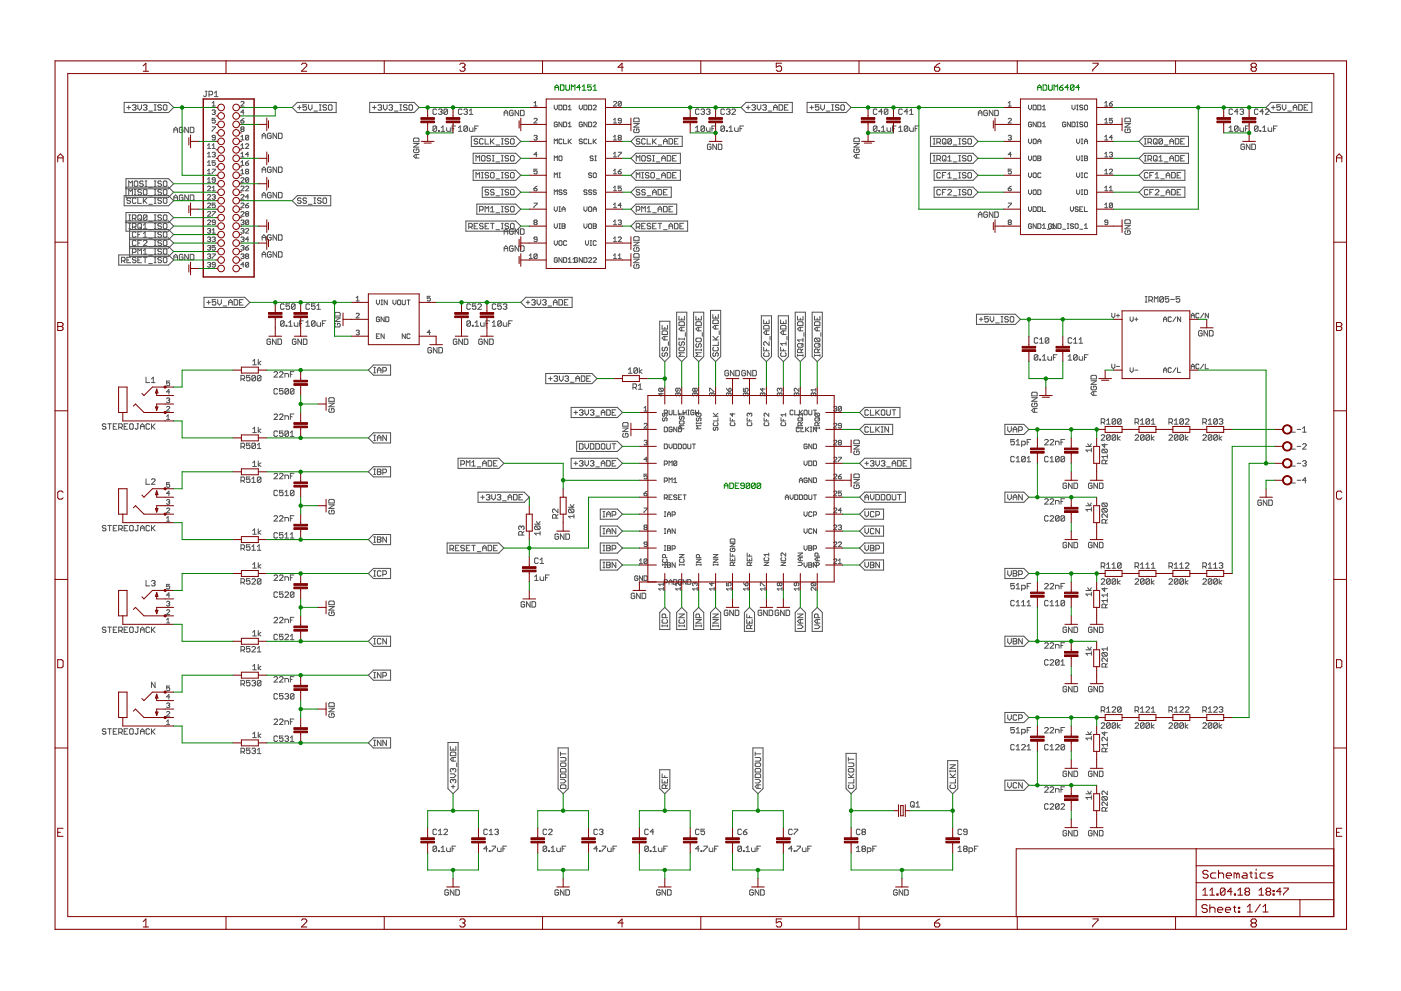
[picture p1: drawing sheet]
<svg xmlns="http://www.w3.org/2000/svg" width="420mm" height="297mm" viewBox="0 0 420 297" stroke-linecap="round" stroke-linejoin="round" font-family="sans-serif">
<g fill="none" stroke="#505050" stroke-width=".3">
<path d="M37.2 30.7h13.3l1.6 1.5-1.6 1.5h-13.3zM38.1 32.2h1.1M38.6 31.7v1.1M39.7 31.7l.3-.3h.5l.3 .3-.3 .5M40.2 32.2h.3M40.5 32.2l.3 .3-.3 .5h-.5l-.3-.2M41.3 31.4v1.1l.6 .5 .5-.5v-1.1M43 31.7l.2-.3h.6l.3 .3-.3 .5M43.5 32.2h.3M43.8 32.2l.3 .3-.3 .5h-.6l-.2-.2M44.6 33.3h1.1M46.2 31.4h.6"/>
<path d="M46.2 33h.6M46.5 31.4v1.6M48.4 31.7l-.2-.3h-.6l-.3 .3 .3 .5h.6l.2 .3v.3l-.2 .2h-.6l-.3-.2M49 31.7l.3-.3h.5l.3 .3v1.1l-.3 .2h-.5l-.3-.2zM52.1 39.8v-1.1l.6-.6 .5 .6v1.1M52.1 38.9h1.1M54.9 38.4l-.3-.3h-.5l-.3 .3v1.1l.3 .3h.5l.3-.3v-.6h-.6M56.5 38.1v1.7l-1.1-1.7v1.7M57 38.1h.9l.2 .3v1.1l-.2 .3h-.9zM61.6 27.3h.5M61.8 27.3v1.4l-.2 .3-.6-.3M62.7 28.4h.8l.3-.2v-.6l-.3-.3h-.8v1.7"/>
<path d="M63.6 30.9l.5-.5v1.4M63.6 31.8h1M63.6 38h1l-1 1.4M63.6 33.2l.7-.3 .3 .3-.3 .4M64.1 33.6h.2M64.3 29h1.1M64.3 27.9l.6-.6v1.7M64.3 33.6l.3 .3-.3 .4-.7-.2M64.6 35.5h-1v.7l.5-.3 .5 .3-.3 .7-.7-.3M72.2 36.2h.7l.3 .4-.7 .3zM72.2 30.6l.3-.2 .7 .2-1 1.2h1M72.5 38.7l-.3 .2 .3 .5 .7-.2-.3-.5"/>
<path d="M72.5 38.7h.4M72.5 38.7l-.3-.2 .3-.5 .7 .2-.3 .5M73.2 33.6h-1l.7-.7v1.4M73.2 35.5l-1 .7M83 39.9v1.6l-1.1-1.6v1.6M83.5 39.9h.8l.3 .3v1.1l-.3 .2h-.8zM89.2 30.7h11.6v3h-11.6l-1.6-1.5zM89.2 32.2h1.1M89.8 31.7v1.1M91.9 31.4h-1v.8l.5-.3 .5 .3v.6l-.2 .2h-.6l-.2-.2M92.5 31.4v1.1l.5 .5 .6-.5v-1.1M94.1 33.3h1.1"/>
<path d="M95.8 31.4h.5M95.8 33h.5M96 31.4v1.6M97.9 31.7l-.2-.3h-.6l-.2 .3 .2 .5h.6l.2 .6-.2 .2h-.6l-.2-.2M98.5 31.7l.3-.3h.5l.3 .3v1.1l-.3 .2h-.5l-.3-.2zM110.9 30.7h13.3l1.5 1.5-1.5 1.5h-13.3zM111.7 32.2h1.1M112.3 31.7v1.1M113.3 31.7l.3-.3h.6l.2 .3-.2 .5M113.9 32.2h.3M114.2 32.2l.2 .3-.2 .5h-.6l-.3-.2M115 31.4v1.1l.5 .5 .6-.5v-1.1"/>
<path d="M116.6 31.7l.3-.3h.6l.2 .3-.2 .5M117.2 32.2h.3M117.5 32.2l.2 .3-.2 .5h-.6l-.3-.2M118.3 33.3h1.1M119.9 31.4h.5M119.9 33h.5M120.2 31.4v1.6M122.1 31.7l-.3-.3h-.5l-.3 .3 .3 .5h.5l.3 .3-.3 .5h-.5l-.3-.2M122.6 31.7l.3-.3h.5l.3 .3v1.1l-.3 .2h-.5l-.3-.2zM130.9 32.9l-.2-.2h-.6l-.2 .2v1.1l.2 .3h.6l.2-.3M130.9 38l-.2-.2h-.6l-.2 .2v1.1M130.9 38v1.1l-.2 .3h-.6l-.2-.3"/>
<path d="M130.9 38l-1 1.1M131.5 39.1h.3v.3h-.3zM131.5 32.9l.3-.2h.5l.3 .2-.3 .6M132 33.5h.3M132.3 33.5l.3 .3-.3 .5h-.5l-.3-.3M132.3 39.4h1.1M132.3 38.3l.6-.5v1.6M133.9 38.3v.8l.3 .3h.8v-1.1M134.2 32.9v1.1l-.3 .3h-.5l-.3-.3M134.2 32.9l-.3-.2h-.5l-.3 .2v1.1M134.2 32.9l-1.1 1.1M135.6 38.6h.5"/>
<path d="M136.7 37.8h-1.1v1.6M137.5 39.4h1.1M137.5 38.3l.5-.5v1.6M138.6 32.9l-.3-.2h-.5l-.3 .2v1.1l.3 .3h.5l.3-.3M139.1 32.9l.3-.2h.5l.3 .2-.3 .6M139.7 33.5h.2M139.9 33.5l.3 .3-.3 .5h-.5l-.3-.3M140.2 38l-.3-.2h-.5l-.3 .2v1.1M140.2 38v1.1l-.3 .3h-.5l-.3-.3M140.2 38l-1.1 1.1M140.8 38.3v.8l.2 .3h.8v-1.1M140.8 34.3h1"/>
<path d="M140.8 33.2l.5-.5v1.6M142.4 38.6h.5M143.5 37.8h-1.1v1.6M151.2 34.7v-1.1l.5-.5 .6 .5v1.1M151.2 33.9h1.1M153.9 33.3l-.3-.2h-.5l-.3 .2v1.1l.3 .3h.5l.3-.3v-.5h-.5M155.6 33.1v1.6l-1.1-1.6v1.6M156.1 33.1h.8l.3 .2v1.1l-.3 .3h-.8zM160.1 31.8h1M160.1 35.7l.3-.2 .7 .2-1 1.2h1M160.1 30.9l.5-.5v1.4M166.2 31.5v.9l.5 .5 .5-.5v-.9"/>
<path d="M167.2 36.8l-.3-.2-.7 .2v1l.3 .2 .7-.2v-.5h-.5M167.6 31.5h.7l.3 .2v1l-.3 .2h-.7zM168.6 36.6v1.4l-1-1.4v1.4M169 31.5h.7l.2 .2v1l-.2 .2h-.7zM169 36.6h.7l.2 .2v1l-.2 .2h-.7zM170.4 32l.5-.5v1.4M170.4 32.9h.9M170.4 38h.9M170.4 37.1l.5-.5v1.4M173.7 31.5v.9l.5 .5 .4-.5v-.9M174.6 36.8l-.2-.2-.7 .2v1l.2 .2 .7-.2v-.5h-.4M175.1 31.5h.7l.2 .2v1l-.2 .2h-.7z"/>
<path d="M176 36.6v1.4l-.9-1.4v1.4M176.5 31.5h.7l.2 .2v1l-.2 .2h-.7zM176.5 36.6h.7l.2 .2v1l-.2 .2h-.7zM177.9 31.7l.2-.2 .7 .2-.9 1.2h.9M177.9 36.8l.2-.2 .7 .2-.9 1.2h.9M184 30.6l.2-.2 .7 .2-.9 1.2h.9M184 36.9h.9M184 35.9l.4-.4v1.4M186.3 30.6v1l-.2 .2-.7-.2M186.3 30.6l-.7-.2-.2 .2v1M186.3 36.2h-.7l-.2-.3 .2-.4 .7 .2v.9l-.2 .3-.7-.3M186.3 30.6l-.9 1"/>
<path d="M190.1 37h1.6l-1.6 1.1h1.6M190.3 35.4h1.1l.3 .3v.8h-1.6v-.8zM190.3 38.7l-.2 .2v.6l.2 .3h1.1l.3-.3v-.6l-.3-.2h-.5v.5M208.6 39.4h1.1M208.6 38.3l.5-.5v1.6M209.7 32.9l-.3-.2h-.5l-.3 .2v1.1l.3 .3h.5l.3-.3M210.2 32.9l.3-.2h.5l.3 .2-.3 .6M210.8 33.5h.2M211 33.5l.3 .3-.3 .5h-.5l-.3-.3M211.3 38l-.3-.2h-.5l-.3 .2v1.1M211.3 38v1.1l-.3 .3h-.5l-.3-.3M211.3 38l-1.1 1.1"/>
<path d="M211.9 38.3v.8l.2 .3h.8v-1.1M211.9 32.9l.2-.2h.6l.2 .2-.2 .6M212.4 33.5h.3M212.7 33.5l.2 .3-.2 .5h-.6l-.2-.3M213.5 38.6h.5M214.6 37.8h-1.1v1.6M217.3 38l-.3-.2h-.5l-.3 .2v1.1M217.3 38v1.1l-.3 .3h-.5l-.3-.3M217.3 32.9l-.3-.2h-.5l-.3 .2v1.1l.3 .3h.5l.3-.3M217.3 38l-1.1 1.1M217.8 39.1h.3v.3h-.3zM217.8 32.9l.3-.2h.6l.2 .2-.2 .6"/>
<path d="M218.4 33.5h.3M218.7 39.4h1.1M218.7 38.3l.5-.5v1.6M218.7 33.5l.2 .3-.2 .5h-.6l-.3-.3M219.5 32.9l.3-.2h.5l.3 .2v.3l-1.1 1.1h1.1M220.3 38.3v.8l.3 .3h.8v-1.1M221.9 38.6h.6M223 37.8h-1.1v1.6M223.8 30.7h13.8v3h-13.8l-1.6-1.5zM223.8 32.2h1.1M224.4 31.7v1.1M225.5 31.7l.2-.3h.6l.2 .3-.2 .5"/>
<path d="M226 32.2h.3M226.3 32.2l.2 .3-.2 .5h-.6l-.2-.2M227.1 31.4v1.1l.5 .5 .6-.5v-1.1M228.7 31.7l.3-.3h.6l.2 .3-.2 .5M229.3 32.2h.3M229.6 32.2l.2 .3-.2 .5h-.6l-.3-.2M230.4 33.3h1.1M232 33v-1.1l.6-.5 .5 .5v1.1M232 32.2h1.1M233.6 31.4h.9l.2 .3v1.1l-.2 .2h-.9zM235.3 32.2h.5M236.4 31.4h-1.1v1.6h1.1"/>
<path d="M242 30.7h11.7l1.5 1.5-1.5 1.5h-11.7zM242.9 32.2h1.1M243.4 31.7v1.1M245.6 31.4h-1.1v.8l.6-.3 .5 .3v.6l-.3 .2h-.5l-.3-.2M246.1 31.4v1.1l.6 .5 .5-.5v-1.1M247.8 33.3h1.1M249.4 31.4h.6M249.4 33h.6M249.7 31.4v1.6M251.6 31.7l-.3-.3h-.5l-.3 .3 .3 .5h.5l.3 .6-.3 .2h-.5l-.3-.2M252.2 31.7l.2-.3h.6l.2 .3v1.1l-.2 .2h-.6l-.2-.2zM263 38l-.3-.2h-.5l-.3 .2v1.1"/>
<path d="M263 38v1.1l-.3 .3h-.5l-.3-.3M263 32.9l-.3-.2h-.5l-.3 .2v1.1l.3 .3h.5l.3-.3M263 38l-1.1 1.1M263.6 39.1h.2v.3h-.2zM264.4 39.4h1.1M264.4 38.3l.5-.5v1.6M264.6 33.5h-1l.8-.8v1.6M266 38.3v.8l.3 .3h.8v-1.1M266.3 32.9l-.3-.2h-.5l-.3 .2v1.1M266.3 32.9v1.1l-.3 .3h-.5l-.3-.3M266.3 32.9l-1.1 1.1M267.7 38.6h.5"/>
<path d="M268.7 37.8h-1v1.6M269.5 39.4h1.1M269.5 38.3l.6-.5v1.6M270.6 32.9l-.2-.2h-.6l-.3 .2v1.1l.3 .3h.6l.2-.3M272.3 38l-.3-.2h-.6l-.2 .2v1.1M272.3 38v1.1l-.3 .3h-.6l-.2-.3M272.3 38l-1.1 1.1M272.3 33.5h-1.1l.8-.8v1.6M272.8 38.3v.8l.3 .3h.8v-1.1M272.8 34.3h1.1M272.8 33.2l.5-.5v1.6M274.4 38.6h.6"/>
<path d="M275.5 37.8h-1.1v1.6M293.4 33.9h1.1M293.4 34.7v-1.1l.6-.5 .5 .5v1.1M296.1 33.3l-.2-.2h-.6l-.3 .2v1.1l.3 .3h.6l.2-.3v-.5h-.5M297.8 33.1v1.6l-1.1-1.6v1.6M298.3 33.1h.8l.3 .2v1.1l-.3 .3h-.8zM302.4 31.8h.9M302.4 35.7l.2-.2 .7 .2-.9 1.2h.9M302.4 30.9l.4-.5v1.4M308.4 31.5v.9l.5 .5 .5-.5v-.9M309.4 36.8l-.3-.2-.7 .2v1l.3 .2 .7-.2v-.5h-.5M309.8 31.5h.7l.3 .2v1l-.3 .2h-.7z"/>
<path d="M310.8 36.6v1.4l-1-1.4v1.4M311.2 31.5h.7l.3 .2v1l-.3 .2h-.7zM311.2 36.6h.7l.3 .2v1l-.3 .2h-.7zM312.7 32.9h.9M312.7 38h.9M312.7 32l.4-.5v1.4M312.7 37.1l.4-.5v1.4M319.6 36.8l-.2-.2-.7 .2v1l.2 .2 .7-.2v-.5h-.5M321 36.6v1.4l-.9-1.4v1.4M321.5 31.5v.9l.4 .5 .5-.5v-.9M321.5 36.6h.7l.2 .2v1l-.2 .2h-.7zM322.9 32.9h.4"/>
<path d="M322.9 38h.4M322.9 31.5h.4M322.9 36.6h.4M323.1 31.5v1.4M323.1 36.6v1.4M324.7 31.7l-.7-.2-.2 .5 .7 .2 .2 .5-.2 .2-.7-.2M324.7 36.8l-.7-.2-.2 .5 .7 .2 .2 .5-.2 .2-.7-.2M325.5 31.5l.7 .2v1l-.3 .2-.7-.2v-1zM325.5 36.6l.7 .2v1l-.3 .2-.7-.2v-1zM331.3 31.8h.9M331.3 36.9h.9M331.3 30.9l.5-.5v1.4"/>
<path d="M331.3 35.9l.5-.4v1.4M332.7 31.1h.7l.2 .5-.7 .2zM333.6 35.5h-.9v.7l.7-.3 .2 .7-.2 .3-.7-.3M333.6 30.4l-.9 .7M337.4 37h1.6l-1.6 1.1h1.6M337.4 35.7l.2-.3h1.1l.3 .3v.8h-1.6zM337.6 38.7l-.2 .2v.6l.2 .3h1.1l.3-.3v-.6l-.3-.2h-.5v.5M368.6 39.4h1.1M368.6 38.3l.5-.5v1.6M369.7 32.9l-.3-.2h-.5l-.3 .2v1.1l.3 .3h.5l.3-.3M371.3 38l-.3-.2h-.5l-.3 .2v1.1M371.3 38v1.1l-.3 .3h-.5l-.3-.3"/>
<path d="M371.3 38l-1.1 1.1M371.3 33.5h-1.1l.8-.8v1.6M371.9 38.3v.8l.2 .3h.9v-1.1M371.9 32.9l.2-.2h.6l.3 .2-.3 .6M372.4 33.5h.3M372.7 33.5l.3 .3-.3 .5h-.6l-.2-.3M373.5 38.6h.5M374.6 37.8h-1.1v1.6M377.3 38l-.3-.2h-.5l-.3 .2v1.1M377.3 38v1.1l-.3 .3h-.5l-.3-.3M377.3 32.9l-.3-.2h-.5l-.3 .2v1.1l.3 .3h.5l.3-.3M377.3 38l-1.1 1.1"/>
<path d="M377.8 39.1h.3v.3h-.3zM378.7 39.4h1.1M378.7 38.3l.5-.5v1.6M378.9 33.5h-1.1l.9-.8v1.6M379.5 32.9l.3-.2h.5l.3 .2v.3l-1.1 1.1h1.1M380.3 38.3v.8l.3 .3h.8v-1.1M381.2 30.7h12.2v3h-12.2l-1.5-1.5zM381.3 32.2h1.1M381.8 31.7v1.1M381.9 38.6h.6M383 37.8h-1.1v1.6M384 31.4h-1.1v.8l.6-.3 .5 .3v.6l-.3 .2h-.5l-.3-.2"/>
<path d="M384.6 31.4v1.1l.5 .5 .5-.5v-1.1M386.2 33.3h1.1M387.8 32.2h1.1M387.8 33v-1.1l.6-.5 .5 .5v1.1M389.5 31.4h.8l.2 .3v1.1l-.2 .2h-.8zM391.1 32.2h.5M392.2 31.4h-1.1v1.6h1.1M37.2 58.6h13.3l1.6 1.6-1.6 1.5h-13.3zM37.8 56.1h12.7l1.6 1.5-1.6 1.5h-12.7v-5.5h12.7l1.6 1.5-1.6 1.5h-12.7M38.6 55.9v-1.6l.6 .5 .5-.5v1.6M38.6 58.4v-1.6l.6 .5 .5-.5v1.6M39.2 59.6l-.3-.3h-.6l-.2 .6 .2 .3h.6l.3 .5-.3 .3h-.6l-.2-.3"/>
<path d="M40.3 58.4h.5M40.3 56.8h.5M40.5 54.3h.6l.2 .2v1.1l-.2 .3h-.6l-.2-.3v-1.1zM40.5 56.8v1.6M40.8 59.6l-.3-.3h-.5l-.3 .3v1.1l.3 .3h.5l.3-.3M41.3 59.3v1.7h1.1M42.4 57.1l-.2-.3h-.6l-.3 .3 .3 .5h.6l.2 .3-.2 .5h-.6l-.3-.3M43 54.5l-.3-.2h-.5l-.3 .5 .3 .3h.5l.3 .5-.3 .3h-.5l-.3-.3M43 59.3v1.7M43.2 56.8h.6l.3 .3v1l-.3 .3h-.6l-.2-.3v-1zM43.5 54.3h.6M43.5 55.9h.6"/>
<path d="M43.8 54.3v1.6M44.1 59.3l-1.1 1.1M44.6 58.7h1.1M44.6 56.2h1.1M46.2 59.3h.6M46.2 58.4h.6M46.2 56.8h.6M46.2 54.3h.6M46.2 55.9h.6M46.5 54.3v1.6M46.5 56.8v1.6M46.5 59.3v1.7"/>
<path d="M48.4 59.6l-.2-.3h-.6l-.3 .6 .3 .3h.6l.2 .5-.2 .3h-.6l-.3-.3M48.4 57.1l-.2-.3h-.6l-.3 .5 .3 .3h.6l.2 .5-.2 .3h-.6l-.3-.3M48.4 54.5l-.2-.2h-.6l-.3 .5 .3 .3h.6l.2 .5-.2 .3h-.6l-.3-.3M49 57.1l.3-.3h.5l.3 .3v1l-.3 .3h-.5l-.3-.3zM49 54.5l.3-.2h.5l.3 .2v1.1l-.3 .3h-.5l-.3-.3zM49.3 59.3h.5l.3 .3v1.1l-.3 .3h-.5l-.3-.3v-1.1zM52.1 59.3h1.1M54.9 58.7l-.3-.3h-.5l-.3 .3v1.1l.3 .3h.5l.3-.3v-.5h-.6M56.5 58.4v1.7l-1.1-1.7v1.7M57 58.4h.9l.2 .3v1.1l-.2 .3h-.9zM62.2 43.6l.5-.5v1.4M62.2 46.1l.5-.5v1.4"/>
<path d="M62.2 48.6l.5-.4v1.4M62.2 51.2l.5-.5v1.4M62.2 53.7l.5-.4v1.4M62.2 44.5h1M62.2 47h1M62.2 49.6h1M62.2 52.1h1M62.2 54.7h1M62.2 56l.3-.2 .7 .2-1 1.2h1M62.2 58.6l.3-.3 .7 .3-1 1.1h1M63.6 43.6l.5-.5v1.4M63.6 56.3l.5-.5v1.4"/>
<path d="M63.6 45.9l.7-.3 .3 .3-.3 .4M63.6 50.7h1l-1 1.4M63.6 58.6l.7-.3 .3 .3-.3 .4M63.6 44.5h1M63.6 57.2h1M64.1 46.3h.2M64.1 59h.2M64.3 46.3l.3 .3-.3 .4-.7-.2M64.3 59l.3 .3-.3 .4-.7-.2M64.6 41.3h-.7l-.3-.3 .3-.4 .7 .2v.9l-.3 .3-.7-.3M64.6 48.2h-1v.7l.5-.3 .5 .3-.3 .7-.7-.3M64.6 54h-.7l-.3-.3 .3-.4 .7 .2v.9l-.3 .3-.7-.3"/>
<path d="M72.2 53.5l.3-.2 .7 .2-1 1.2h1M72.2 56l.3-.2 .7 .2-1 1.2h1M72.2 58.6l.3-.3 .7 .3-1 1.1h1M72.2 42h1M72.2 41l.5-.4v1.4M72.2 43.6l.5-.5v1.4M72.2 46.1l.5-.5v1.4M72.2 48.6l.5-.4v1.4M72.2 51.2l.5-.5v1.4M72.2 44.5h1M72.2 47h1M72.2 49.6h1"/>
<path d="M72.2 52.1h1M73.6 48.9h.7l.3 .4-.7 .3zM73.6 43.3l.3-.2 .7 .2-1 1.2h1M73.6 56l.3-.2 .7 .2-1 1.2h1M73.9 51.4l-.3-.2 .3-.5 .7 .2-.3 .5M73.9 51.4l-.3 .2 .3 .5 .7-.2-.3-.5M73.9 51.4h.4M74.6 40.8v.9l-.3 .3-.7-.3M74.6 40.8l-.7-.2-.3 .2v.9M74.6 53.5l-.7-.2-.3 .2v.9M74.6 53.5v.9l-.3 .3-.7-.3M74.6 40.8l-1 .9"/>
<path d="M74.6 46.3h-1l.7-.7v1.4M74.6 59h-1l.7-.7v1.4M74.6 48.2l-1 .7M74.6 53.5l-1 .9M78.6 41.5v-1.1l.5-.5 .6 .5v1.1M78.6 51.7v-1.1l.5-.5 .6 .5v1.1M78.6 59.3v-1.1l.5-.5 .6 .5v1.1M78.6 40.7h1.1M78.6 50.9h1.1M78.6 58.5h1.1M81.3 40.2l-.2-.3h-.6l-.3 .3v1.1l.3 .2h.6l.2-.2v-.6h-.5M81.3 50.3l-.2-.2h-.6l-.3 .2v1.1l.3 .3h.6l.2-.3v-.5h-.5"/>
<path d="M81.3 58l-.2-.3h-.6l-.3 .3v1l.3 .3h.6l.2-.3v-.5h-.5M83 50.1v1.6l-1.1-1.6v1.6M83 57.7v1.6l-1.1-1.6v1.6M83.5 50.1h.8l.3 .2v1.1l-.3 .3h-.8zM83.5 57.7h.8l.3 .3v1l-.3 .3h-.8zM90.3 59.6l-.3-.3h-.5l-.3 .3 .3 .6h.5l.3 .2-.3 .6h-.5l-.3-.3M91.9 59.6l-.2-.3h-.6l-.2 .6 .2 .3h.6l.2 .5-.2 .3h-.6l-.2-.3M94.1 59.3h.6M94.4 59.3v1.7M96.3 59.6l-.3-.3h-.5l-.3 .3 .3 .6h.5l.3 .2-.3 .6h-.5l-.3-.3M97.1 59.3h.6l.2 .3v1.1l-.2 .3h-.6l-.2-.3v-1.1zM124 43h1.6l-1.6 1.1h1.6"/>
<path d="M124.3 44.7l-.3 .2v.6l.3 .2h1.1l.2-.2v-.6l-.2-.2h-.6v.5M124.3 41.4h1.1l.2 .3v.8h-1.6v-.8zM124.8 46.3v1.1M125.6 46.3h-1l-.6 .5 .6 .6h1M141.4 40.9h13.3l1.5 1.5-1.5 1.5h-13.3zM141.9 45.9h12.8l1.5 1.6-1.5 1.5h-12.8zM141.9 51h12.8l1.5 1.5-1.5 1.6h-12.8zM142.7 53.3v-1.6l.6 .6 .5-.6v1.6M142.7 48.3v-1.7l.6 .6 .5-.6v1.7M143.3 41.8l-.3-.2h-.5l-.3 .2v.3l.3 .3h.5l.3 .5-.3 .3h-.5l-.3-.3M144.4 46.9l.3-.3h.5l.3 .3v1.1l-.3 .3h-.5l-.3-.3zM144.4 53.3h.5"/>
<path d="M144.4 51.7h.5M144.6 56.1h10.1l1.5 1.5-1.5 1.5h-10.1zM144.7 51.7v1.6M144.9 41.8l-.2-.2h-.6l-.3 .2v1.1l.3 .3h.6l.2-.3M145.5 41.6v1.6h1.1M146.6 57.1l-.3-.3h-.6l-.2 .5 .2 .3h.6l.3 .5-.3 .3h-.6l-.2-.3M146.6 52l-.3-.3h-.6l-.2 .6 .2 .2h.6l.3 .6-.3 .2h-.6l-.2-.2M147.1 46.9l-.3-.3h-.5l-.3 .6 .3 .3h.5l.3 .5-.3 .3h-.5l-.3-.3M147.1 52l.3-.3h.5l.3 .3v1.1l-.3 .2h-.5l-.3-.2zM147.1 41.6v1.6M147.4 42.4l.8 .8M147.7 46.6h.5"/>
<path d="M147.7 48.3h.5M147.9 46.6v1.7M148.2 57.1l-.3-.3h-.5l-.3 .3 .3 .5h.5l.3 .3-.3 .5h-.5l-.3-.3M148.2 41.6l-1.1 1.1M148.7 58.7h1.1M148.7 48.5h1.1M148.7 53.6h1.1M148.7 43.5h1.1M150.4 41.6h.5M150.4 58.4h.5M150.4 43.2h.5M150.4 56.8h.5"/>
<path d="M150.4 46.6h.5M150.4 48.3h.5M150.4 53.3h.5M150.4 51.7h.5M150.6 41.6v1.6M150.6 46.6v1.7M150.6 51.7v1.6M150.6 56.8v1.6M152.5 41.8l-.2-.2h-.6l-.2 .2 .2 .6h.6l.2 .5-.2 .3h-.6l-.2-.3M152.5 57.1l-.2-.3h-.6l-.2 .3 .2 .5h.6l.2 .3-.2 .5h-.6l-.2-.3M152.5 46.9l-.2-.3h-.6l-.2 .3 .2 .6h.6l.2 .5-.2 .3h-.6l-.2-.3M152.5 52l-.2-.3h-.6l-.2 .3 .2 .5h.6l.2 .3-.2 .5h-.6l-.2-.2"/>
<path d="M153.1 41.8l.3-.2h.5l.3 .2v1.1l-.3 .3h-.5l-.3-.3zM153.1 57.1l.3-.3h.5l.3 .3v1l-.3 .3h-.5l-.3-.3zM153.1 52l.3-.3h.5l.3 .3v1.1l-.3 .2h-.5l-.3-.2zM153.1 46.9l.3-.3h.5l.3 .3v1.1l-.3 .3h-.5l-.3-.3zM160.1 56.5h.7l.3 .5-.7 .2-.3-.2zM160.1 40.8l.7-.2 .3 .2-.3 .5M160.6 41.3h.2M160.8 41.3l.3 .2-.3 .5-.7-.3M161.1 46.3h-1l.7-.7v1.4M161.1 50.7h-1v.7l.5-.2 .5 .2-.3 .7-.7-.2M161.1 55.8l-1 .7M166.2 48.2v-1.4l.5 .4 .5-.4v1.4"/>
<path d="M166.2 43.1v-1.4l.5 .4 .5-.4v1.4M166.2 53.2v-1.4l.5 .5 .5-.5v1.4M166.2 58.3v-1.4l.5 .5 .5-.5v1.4M167.6 53.2h.5M167.6 51.8h.5M167.9 46.8l.7 .2v.9l-.3 .3-.7-.3v-.9zM167.9 51.8v1.4M168.6 41.9l-.3-.2-.7 .2v.9l.3 .3 .7-.3M168.6 57.1l-.7-.2-.3 .5 .7 .2 .3 .5-.3 .2-.7-.2M169 41.7v1.4h.9M169.9 57.1l-.2-.2-.7 .2 .2 .5 .7 .2-.2 .5-.7-.2M170.4 41.7v1.4"/>
<path d="M170.6 42.4l.7 .7M171.3 41.7l-.9 .9M174.6 41.9l-.7-.2-.2 .4 .7 .3 .2 .4-.2 .3-.7-.3M176 57.1l-.7-.2-.2 .5 .7 .2 .2 .5-.2 .2-.7-.2M176 41.9l-.2-.2-.7 .2v.9l.2 .3 .7-.3M176.5 41.7v1.4h.9M177.4 52.1l-.7-.3-.2 .5 .7 .2 .2 .5-.2 .2-.7-.2M177.4 57.1l-.7-.2-.2 .5 .7 .2 .2 .5-.2 .2-.7-.2M177.9 52.1l.2-.3 .7 .3v.9l-.2 .2-.7-.2zM177.9 47l-.7-.2-.2 .4 .7 .3 .2 .4-.2 .3-.7-.3M177.9 41.7v1.4M178.1 42.4l.7 .7"/>
<path d="M178.4 46.8h.5M178.4 48.2h.5M178.6 46.8v1.4M178.8 57.1l-.2-.2-.7 .2 .2 .5 .7 .2-.2 .5-.7-.2M178.8 41.7l-.9 .9M184 42h.9M184 47h.9M184 52.1h.9M184 57.2h.9M184 46.1l.4-.5v1.4M184 51.2l.4-.5v1.4M184 56.3l.4-.5v1.4"/>
<path d="M184 41l.4-.4v1.4M185.4 45.6h.9l-.9 1.4M185.4 51.4h.7l.2 .5-.7 .2zM185.6 41.3l-.2-.3 .2-.4 .7 .2-.2 .5M185.6 41.3l-.2 .2 .2 .5 .7-.3-.2-.4M185.6 41.3h.5M186.3 55.8h-.9v.7l.5-.2 .4 .2-.2 .7-.7-.2M186.3 50.7l-.9 .7M190.7 51h13.3v3.1h-13.3l-1.5-1.6zM190.7 56.1h10.6v3h-10.6l-1.5-1.5zM190.7 40.9h13.9v3h-13.9l-1.5-1.5zM190.7 45.9h13.3v3.1h-13.3l-1.5-1.5z"/>
<path d="M190.8 48.3v-1.7l.5 .6 .6-.6v1.7M190.8 53.3v-1.6l.5 .6 .6-.6v1.6M191.9 41.8l-.3-.2h-.5l-.3 .2 .3 .6h.5l.3 .5-.3 .3h-.5l-.3-.3M191.9 57.1l-.3-.3h-.5l-.3 .5 .3 .3h.5l.3 .5-.3 .3h-.5l-.3-.3M192.4 53.3h.6M192.4 51.7h.6M192.7 51.7v1.6M192.7 46.6h.6l.2 .3v1.1l-.2 .3h-.6l-.3-.3v-1.1zM193.5 41.8l-.2-.2h-.6l-.3 .2v1.1l.3 .3h.6l.2-.3M193.5 57.1l-.2-.3h-.6l-.3 .3 .3 .5h.6l.2 .3-.2 .5h-.6l-.3-.3M194.1 41.6v1.6h1.1M194.1 58.7h1.1"/>
<path d="M194.6 52l-.2-.3h-.6l-.3 .6 .3 .2h.6l.2 .6-.2 .2h-.6l-.3-.2M195.2 52l.3-.3h.5l.3 .3v1.1l-.3 .2h-.5l-.3-.2zM195.2 46.9l-.3-.3h-.5l-.3 .3 .3 .6h.5l.3 .2-.3 .6h-.5l-.3-.3M195.7 41.6v1.6M195.7 58.4v-1.1l.6-.5 .5 .5v1.1M195.7 57.6h1.1M195.7 46.6h.6M195.7 48.3h.6M196 46.6v1.7M196 42.4l.8 .8M196.8 41.6l-1.1 1.1M196.8 48.5h1.1"/>
<path d="M196.8 53.6h1.1M197.4 56.8h.8l.2 .3v1l-.2 .3h-.8zM197.4 43.5h1M198.5 52.5h1M198.5 47.5h1M198.5 48.3v-1.1l.5-.6 .5 .6v1.1M198.5 53.3v-1l.5-.6 .5 .6v1M199 43.2v-1.1l.5-.5 .6 .5v1.1M199 57.6h.5M199 42.4h1.1M200.1 56.8h-1.1v1.6h1.1M200.1 51.7h.8l.3 .3v1.1l-.3 .2h-.8z"/>
<path d="M200.1 46.6h.8l.3 .3v1.1l-.3 .3h-.8zM200.6 41.6h.8l.3 .2v1.1l-.3 .3h-.8zM201.7 52.5h.6M201.7 47.5h.6M202.3 42.4h.5M202.8 46.6h-1.1v1.7h1.1M202.8 51.7h-1.1v1.6h1.1M203.3 41.6h-1v1.6h1M213.2 43.5l-.2-.3h-.6l-.2 .3v1.1l.2 .2h.6l.2-.2v-.6h-.5M214.9 43.2v1.6l-1.1-1.6v1.6M215.4 43.2h.8l.3 .3v1.1l-.3 .2h-.8zM256.1 43h1.6l-1.6 1.1h1.6"/>
<path d="M256.3 41.4h1.1l.3 .3v.8h-1.6v-.8zM256.3 44.7l-.2 .2v.6l.2 .2h1.1l.3-.2v-.6l-.3-.2h-.5v.5M256.9 46.3v1.1M257.7 46.3h-1.1l-.5 .5 .5 .6h1.1M279 45.9h12.8l1.5 1.6-1.5 1.5h-12.8zM279 40.9h12.8l1.5 1.5-1.5 1.5h-12.8zM279.9 41.6h.5M279.9 43.2h.5M279.9 46.6h.5M279.9 48.3h.5M280.1 51h11.7l1.5 1.5-1.5 1.6h-11.7zM280.1 56.1h11.7l1.5 1.5-1.5 1.5h-11.7z"/>
<path d="M280.2 41.6v1.6M280.2 46.6v1.7M281 42.7h.8l.3-.3v-.6l-.3-.2h-.8v1.6M281 47.7h.8l.3-.2v-.6l-.3-.3h-.8v1.7M281.5 42.7l.6 .5M281.5 47.7l.6 .6M282.1 57.1l-.3-.3h-.6l-.2 .3v1l.2 .3h.6l.3-.3M282.1 52l-.3-.3h-.6l-.2 .3v1.1l.2 .2h.6l.3-.2M282.6 41.8l.3-.2h.5l.3 .2v1.1l-.3 .3h-.5l-.3-.3zM282.6 57.6h.5M282.6 52.5h.5M282.6 46.9l.3-.3h.5l.3 .3v1.1l-.3 .3h-.5l-.3-.3z"/>
<path d="M283.1 42.7l.6 .5M283.1 47.7l.6 .6M283.7 56.8h-1.1v1.6M283.7 51.7h-1.1v1.6M284.2 57.1l.3-.3h.6l.2 .3v.2l-1.1 1.1h1.1M284.2 52.3l.6-.6v1.6M284.2 48.3h1.1M284.2 53.3h1.1M284.2 47.2l.6-.6v1.7M285.3 41.8l-.2-.2h-.6l-.3 .2v1.1M285.3 41.8v1.1l-.2 .3h-.6l-.3-.3M285.3 41.8l-1.1 1.1"/>
<path d="M285.9 58.7h1.1M285.9 48.5h1.1M285.9 53.6h1.1M285.9 43.5h1.1M287.5 41.6h.6M287.5 58.4h.6M287.5 43.2h.6M287.5 56.8h.6M287.5 46.6h.6M287.5 48.3h.6M287.5 53.3h.6M287.5 51.7h.6"/>
<path d="M287.8 41.6v1.6M287.8 46.6v1.7M287.8 51.7v1.6M287.8 56.8v1.6M289.7 57.1l-.3-.3h-.5l-.3 .5 .3 .3h.5l.3 .5-.3 .3h-.5l-.3-.3M289.7 41.8l-.3-.2h-.5l-.3 .2 .3 .6h.5l.3 .3-.3 .5h-.5l-.3-.3M289.7 52l-.3-.3h-.5l-.3 .6 .3 .2h.5l.3 .6-.3 .2h-.5l-.3-.2M289.7 46.9l-.3-.3h-.5l-.3 .3 .3 .6h.5l.3 .2-.3 .6h-.5l-.3-.3M290.3 57.1l.2-.3h.6l.2 .3v1l-.2 .3h-.6l-.2-.3zM290.3 41.8l.2-.2h.6l.2 .2v1.1l-.2 .3h-.6l-.2-.3zM290.3 52l.2-.3h.6l.2 .3v1.1l-.2 .2h-.6l-.2-.2zM290.5 46.6h.6l.2 .3v1.1l-.2 .3h-.6l-.2-.3v-1.1z"/>
<path d="M302.4 40.8l.7-.2 .2 .2-.2 .5M302.4 56.5h.7l.2 .5-.7 .2zM302.8 41.3h.3M303.1 41.3l.2 .2-.2 .5-.7-.3M303.3 55.8l-.9 .7M303.3 46.3h-.9l.7-.7v1.4M303.3 50.7h-.9v.7l.7-.2 .2 .7-.2 .2-.7-.2M308.4 41.7v.9l.5 .5 .5-.5v-.9M308.4 46.8v.9l.5 .5 .5-.5v-.9M308.4 51.8v1l.5 .4 .5-.4v-1M308.4 56.9v.9l.5 .5 .5-.5v-.9M310.1 56.9l.7 .2v1l-.3 .2-.7-.2v-1z"/>
<path d="M310.1 41.7l.7 .2v.9l-.3 .3-.7-.3v-.9zM310.1 46.8l.7 .2v.9l-.3 .3-.7-.3v-.9zM310.1 51.8l.7 .3v.9l-.3 .2-.7-.2v-.9zM311.2 43.1v-1l.5-.4 .5 .4v1M311.2 46.8h.7l.3 .2-.3 .5 .3 .4-.3 .3h-.7zM311.2 56.9h.7l.3 .2v1l-.3 .2h-.7zM311.2 47.5h.7M311.2 42.4h1M312.2 52.1l-.3-.3-.7 .3v.9l.3 .2 .7-.2M322.9 51.8v1l.4 .4 .5-.4v-1M322.9 41.7v.9l.4 .5 .5-.5v-.9M322.9 46.8v.9l.4 .5 .5-.5v-.9"/>
<path d="M322.9 56.9v.9l.4 .5 .5-.5v-.9M324.3 43.1h.4M324.3 53.2h.4M324.3 58.3h.4M324.3 41.7h.4M324.3 46.8h.4M324.3 48.2h.4M324.3 51.8h.4M324.3 56.9h.4M324.5 41.7v1.4M324.5 46.8v1.4M324.5 51.8v1.4"/>
<path d="M324.5 56.9v1.4M325.2 43.1v-1l.5-.4 .5 .4v1M325.2 46.8h.7l.3 .2-.3 .5 .3 .4-.3 .3h-.7zM325.2 56.9h.7l.3 .2v1l-.3 .2h-.7zM325.2 47.5h.7M325.2 42.4h1M326.2 52.1l-.3-.3-.7 .3v.9l.3 .2 .7-.2M331.3 51.2l.5-.5v1.4M331.3 46.1l.5-.5v1.4M331.3 42h.9M331.3 47h.9M331.3 52.1h.9"/>
<path d="M331.3 57.2h.9M331.3 41l.5-.4v1.4M331.3 56.3l.5-.5v1.4M332.7 50.9l.2-.2 .7 .2-.9 1.2h.9M332.7 45.9l.7-.3 .2 .3-.2 .4M332.7 57.2h.9M332.7 56.3l.5-.5v1.4M333.2 46.3h.2M333.4 46.3l.2 .3-.2 .4-.7-.2M333.6 41.3h-.9l.7-.7v1.4M341.6 52.5l1.5-1.5h12.2v3.1h-12.2zM341.6 57.6l1.5-1.5h12.2v3h-12.2z"/>
<path d="M341.6 47.5l1.5-1.6h13.3v3.1h-13.3zM341.6 42.4l1.5-1.5h13.3v3h-13.3zM343.2 41.6h.5M343.2 43.2h.5M343.2 46.6h.5M343.2 48.3h.5M343.5 41.6v1.6M343.5 46.6v1.7M344.3 57.1l-.3-.3h-.5l-.3 .3v1l.3 .3h.5l.3-.3M344.3 42.7h.8l.3-.3v-.6l-.3-.2h-.8v1.6M344.3 47.7h.8l.3-.2v-.6l-.3-.3h-.8v1.7M344.3 52l-.3-.3h-.5l-.3 .3v1.1l.3 .2h.5l.3-.2"/>
<path d="M344.8 57.6h.6M344.8 52.5h.6M344.8 42.7l.6 .5M344.8 47.7l.6 .6M345.9 56.8h-1.1v1.6M345.9 51.7h-1.1v1.6M346.2 41.6h.5l.3 .2v1.1l-.3 .3h-.5l-.3-.3v-1.1zM346.2 46.6h.5l.3 .3v1.1l-.3 .3h-.5l-.3-.3v-1.1zM346.5 57.1l.2-.3h.6l.3 .3v.2l-1.1 1.1h1.1M346.5 53.3h1.1M346.5 52.3l.5-.6v1.6M346.5 42.7l.5 .5"/>
<path d="M346.5 47.7l.5 .6M347.6 47.2l.5-.6v1.7M347.6 48.3h1M348.1 58.7h1.1M348.1 53.6h1.1M348.6 41.8l-.2-.2h-.6l-.2 .2v1.1M348.6 41.8v1.1l-.2 .3h-.6l-.2-.3M348.6 41.8l-1 1.1M349.2 48.5h1.1M349.2 43.5h1.1M349.7 57.6h1.1M349.7 52.5h1.1"/>
<path d="M349.7 53.3v-1l.6-.6 .5 .6v1M349.7 58.4v-1.1l.6-.5 .5 .5v1.1M350.8 43.2v-1.1l.6-.5 .5 .5v1.1M350.8 47.5h1.1M350.8 42.4h1.1M350.8 48.3v-1.1l.6-.6 .5 .6v1.1M351.4 56.8h.8l.3 .3v1l-.3 .3h-.8zM351.4 51.7h.8l.3 .3v1.1l-.3 .2h-.8zM352.5 41.6h.8l.2 .2v1.1l-.2 .3h-.8zM352.5 46.6h.8l.2 .3v1.1l-.2 .3h-.8zM353 57.6h.5M353 52.5h.5"/>
<path d="M354.1 56.8h-1.1v1.6h1.1M354.1 47.5h.5M354.1 42.4h.5M354.1 51.7h-1.1v1.6h1.1M355.2 41.6h-1.1v1.6h1.1M355.2 46.6h-1.1v1.7h1.1M373.2 43.5l-.2-.3h-.6l-.2 .3v1.1l.2 .2h.6l.2-.2v-.6h-.5M374.9 43.2v1.6l-1.1-1.6v1.6M375.4 43.2h.8l.3 .3v1.1l-.3 .2h-.8zM35.6 76.4h14.9l1.6 1.5-1.6 1.6h-14.9zM36.4 78.2h.9l.2-.3v-.5l-.2-.3h-.9v1.6M37 78.2l.5 .5"/>
<path d="M37.8 66.3h12.7l1.6 1.5-1.6 1.5h-12.7v-5.6h12.7l1.6 1.5-1.6 1.6h-12.7M38.1 77.9h.5M38.6 68.6h.6M38.6 67h.6M38.6 66h.6M38.6 64.4h.6M38.9 71.8h11.6l1.6-1.5-1.6-1.5h-11.6v8.1h11.6l1.6-1.5-1.6-1.5h-11.6M38.9 71.3h11.6l1.6 1.6-1.6 1.5h-11.6M38.9 64.4v1.6M38.9 67v1.6M39.2 77.1h-1.1v1.6h1.1M39.7 68.1h.8l.3-.3v-.6l-.3-.2h-.8v1.6"/>
<path d="M39.7 65.5h.8l.3-.3v-.5l-.3-.3h-.8v1.6M39.7 75.6h.8l.3-.2v-.6l-.3-.2h-.8v1.6M40.2 65.5l.6 .5M40.2 68.1l.6 .5M40.8 77.4l-.3-.3h-.5l-.3 .3 .3 .5h.5l.3 .3-.3 .5h-.5l-.3-.2M40.8 72.3l-.3-.3h-.5l-.3 .3v1.1l.3 .3h.5l.3-.3M40.8 69.8l-.3-.3h-.5l-.3 .3v1l.3 .3h.5l.3-.3M41.3 76.2v-1.6l.6 .5 .5-.5v1.6M41.3 77.9h.6M41.3 70.3h.6M41.3 72.9h.6M41.6 64.4h.6l.2 .3v1.1l-.2 .2h-.6l-.3-.2v-1.1z"/>
<path d="M41.6 67h.6l.2 .2v1.1l-.2 .3h-.6l-.3-.3v-1.1zM41.9 65.5l.5 .5M41.9 68.1l.5 .5M42.4 69.5h-1.1v1.6M42.4 72h-1.1v1.7M42.4 77.1h-1.1v1.6h1.1M43 77.1h1.1M43 68.6h1.1M43 72.3l.2-.3h.6l.3 .3v.3l-1.1 1.1h1.1M43 75.1l.5-.5v1.6M43 67.5l.5-.5v1.6M43 70l.5-.5v1.6"/>
<path d="M43 76.2h1.1M43 71.1h1.1M43.2 60.2l.9 .8M43.5 77.1v1.6M44.1 64.7v1.1l-.3 .2h-.6l-.2-.2M44.1 64.7l-.3-.3h-.6l-.2 .3v1.1M44.1 64.7l-1.1 1.1M44.6 61.2h1.1M44.6 76.5h1.1M44.6 79h1.1M44.6 66.3h1.1M44.6 71.4h1.1"/>
<path d="M44.6 73.9h1.1M46.2 77.1h.6M46.2 68.6h.6M46.2 72h.6M46.2 67h.6M46.2 61h.6M46.2 74.6h.6M46.2 76.2h.6M46.2 78.7h.6M46.2 66h.6M46.2 64.4h.6M46.2 69.5h.6"/>
<path d="M46.2 71.1h.6M46.2 73.7h.6M46.5 64.4v1.6M46.5 67v1.6M46.5 69.5v1.6M46.5 72v1.7M46.5 74.6v1.6M46.5 77.1v1.6M48.4 74.8l-.2-.2h-.6l-.3 .5 .3 .3h.6l.2 .5-.2 .3h-.6l-.3-.3M48.4 67.2l-.2-.2h-.6l-.3 .5 .3 .3h.6l.2 .5-.2 .3h-.6l-.3-.3M48.4 77.4l-.2-.3h-.6l-.3 .6 .3 .2h.6l.2 .6-.2 .2h-.6l-.3-.2M48.4 64.7l-.2-.3h-.6l-.3 .6 .3 .2h.6l.2 .6-.2 .2h-.6l-.3-.2"/>
<path d="M48.4 72.3l-.2-.3h-.6l-.3 .6 .3 .3h.6l.2 .5-.2 .3h-.6l-.3-.3M48.4 69.8l-.2-.3h-.6l-.3 .5 .3 .3h.6l.2 .5-.2 .3h-.6l-.3-.3M49 67.2l.3-.2h.5l.3 .2v1.1l-.3 .3h-.5l-.3-.3zM49 74.8l.3-.2h.5l.3 .2v1.1l-.3 .3h-.5l-.3-.3zM49 64.7l.3-.3h.5l.3 .3v1.1l-.3 .2h-.5l-.3-.2zM49 69.8l.3-.3h.5l.3 .3v1l-.3 .3h-.5l-.3-.3zM49.3 77.1h.5l.3 .3v1.1l-.3 .2h-.5l-.3-.2v-1.1zM49.3 72h.5l.3 .3v1.1l-.3 .3h-.5l-.3-.3v-1.1zM52.1 77.9v-1.1l.6-.6 .5 .6v1.1M52.1 60.1v-1.1l.6-.6 .5 .6v1.1M52.1 77h1.1M54.9 76.5l-.3-.3h-.5l-.3 .3v1.1l.3 .3h.5l.3-.3v-.6h-.6"/>
<path d="M56.5 76.2v1.7l-1.1-1.7v1.7M57 76.2h.9l.2 .3v1.1l-.2 .3h-.9zM62.2 73.8l.7-.2 .3 .2-.3 .5M62.2 61.1l.3-.2 .7 .2-1 1.2h1M62.2 63.6l.3-.2 .7 .2-1 1.2h1M62.2 66.2l.3-.2 .7 .2-1 1.2h1M62.2 68.7l.7-.2 .3 .2-.3 .5M62.2 71.3l.7-.3 .3 .3-.3 .4M62.2 76.3l.7-.2 .3 .2-.3 .5M62.2 78.9l.7-.2 .3 .2-.3 .5M62.7 79.4h.2M62.7 69.2h.2"/>
<path d="M62.7 71.7h.2M62.7 74.3h.2M62.7 76.8h.2M62.9 76.8l.3 .2-.3 .5-.7-.2M62.9 69.2l.3 .2-.3 .5-.7-.2M62.9 71.7l.3 .3-.3 .4-.7-.2M62.9 74.3l.3 .2-.3 .5-.7-.3M62.9 79.4l.3 .2-.3 .5-.7-.3M63.6 71.3l.7-.3 .3 .3-.3 .4M63.6 69l.5-.5v1.4M63.6 63.4h1l-1 1.4M63.6 76.1h1l-1 1.4"/>
<path d="M63.6 69.9h1M64.1 71.7h.2M64.3 71.7l.3 .3-.3 .4-.7-.2M64.6 60.9h-1v.7l.7-.3 .3 .7-.3 .3-.7-.3M64.6 79.4h-.7l-.3-.3 .3-.4 .7 .2v.9l-.3 .3-.7-.3M64.6 66.7h-.7l-.3-.3 .3-.4 .7 .2v.9l-.3 .3-.7-.3M64.6 73.6h-1v.7l.5-.3 .5 .3-.3 .7-.7-.3M72.2 76.3l.7-.2 .3 .2-.3 .5M72.2 61.1l.3-.2 .7 .2-1 1.2h1M72.2 63.6l.3-.2 .7 .2-1 1.2h1M72.2 66.2l.7-.2 .3 .2-.3 .5M72.2 68.7l.7-.2 .3 .2-.3 .5"/>
<path d="M72.2 71.3l.7-.3 .3 .3-.3 .4M72.2 73.8l.7-.2 .3 .2-.3 .5M72.7 66.7h.2M72.7 69.2h.2M72.7 71.7h.2M72.7 74.3h.2M72.7 76.8h.2M72.9 66.7l.3 .2-.3 .5-.7-.3M72.9 69.2l.3 .2-.3 .5-.7-.2M72.9 71.7l.3 .3-.3 .4-.7-.2M72.9 74.3l.3 .2-.3 .5-.7-.3M72.9 76.8l.3 .2-.3 .5-.7-.2"/>
<path d="M73.2 79.4h-1l.7-.7v1.4M73.6 74.3h.7l.3 .4-.7 .3zM73.6 61.6h.7l.3 .4-.7 .3zM73.6 68.7l.3-.2 .7 .2-1 1.2h1M73.9 64.1l-.3 .2 .3 .5 .7-.2-.3-.5M73.9 64.1l-.3-.2 .3-.5 .7 .2-.3 .5M73.9 76.8l-.3-.2 .3-.5 .7 .2-.3 .5M73.9 76.8l-.3 .2 .3 .5 .7-.2-.3-.5M73.9 64.1h.4M73.9 76.8h.4M74.6 66.2l-.7-.2-.3 .2v.9M74.6 78.9l-.7-.2-.3 .2v.9"/>
<path d="M74.6 66.2v.9l-.3 .3-.7-.3M74.6 78.9v.9l-.3 .3-.7-.3M74.6 71.7h-1l.7-.7v1.4M74.6 60.9l-1 .7M74.6 66.2l-1 .9M74.6 73.6l-1 .7M74.6 78.9l-1 .9M78.6 72v-1.1l.5-.5 .6 .5v1.1M78.6 77.1v-1.1l.5-.5 .6 .5v1.1M78.6 71.2h1.1M78.6 76.3h1.1M81.3 70.7l-.2-.3h-.6l-.3 .3v1l.3 .3h.6l.2-.3v-.5h-.5"/>
<path d="M81.3 75.7l-.2-.2h-.6l-.3 .2v1.1l.3 .3h.6l.2-.3v-.5h-.5M83 70.4v1.6l-1.1-1.6v1.6M83 75.5v1.6l-1.1-1.6v1.6M83.5 70.4h.8l.3 .3v1l-.3 .3h-.8zM83.5 75.5h.8l.3 .2v1.1l-.3 .3h-.8zM87.6 60.2l1.6-1.6h10v3.1h-10zM92.5 61.2h1.1M94.1 61h.6M139.7 66.3h15l1.5 1.5-1.5 1.5h-15zM140.6 68.1h.8l.2-.3v-.6l-.2-.2h-.8v1.6M141.1 68.1l.5 .5M142.2 67.8h.5"/>
<path d="M143 61.2h11.7l1.5 1.5-1.5 1.5h-11.7zM143.3 67h-1.1v1.6h1.1M143.8 63h.9l.2-.3v-.6l-.2-.2h-.9v1.6M144.9 67.2l-.2-.2h-.6l-.3 .2 .3 .6h.6l.2 .3-.2 .5h-.6l-.3-.3M145.5 67.8h.5M145.5 63.5v-1.6l.5 .5 .6-.5v1.6M146.6 67h-1.1v1.6h1.1M147.1 63.5h1.1M147.1 67h1.1M147.1 62.4l.6-.5v1.6M147.7 67v1.6M148.7 68.9h1.1"/>
<path d="M148.7 63.8h1.1M150.4 68.6h.5M150.4 63.5h.5M150.4 67h.5M150.4 61.9h.5M150.6 61.9v1.6M150.6 67v1.6M151.2 75.3v-1.1l.5-.5 .6 .5v1.1M151.2 74.5h1.1M151.2 69.4h1.1M151.5 68.3l.8 .9v1M152.5 67.2l-.2-.2h-.6l-.2 .2 .2 .6h.6l.2 .5-.2 .3h-.6l-.5 .6v1"/>
<path d="M152.5 62.1l-.2-.2h-.6l-.2 .2 .2 .6h.6l.2 .3-.2 .5h-.6l-.2-.3M153.1 62.1l.3-.2h.5l.3 .2v1.1l-.3 .3h-.5l-.3-.3zM153.4 68.6l-.3-.3v-1.1l.3-.2h.5l.3 .2v1.1l-1.4 .6v1.1l.3 .2h.5l.3-.2v-.6h-.5M153.6 68.6l.3 .3M153.9 74l-.3-.3h-.5l-.3 .3v1l.3 .3h.5l.3-.3v-.5h-.5M155.6 68.6v1.6l-1.1-1.6v1.6M155.6 73.7v1.6l-1.1-1.6v1.6M156.1 68.6h.8l.3 .3v1.1l-.3 .2h-.8zM156.1 73.7h.8l.3 .3v1l-.3 .3h-.8zM158.7 77.5h1M158.7 76.6l.5-.5v1.4M160.1 60.9h1l-1 1.4"/>
<path d="M160.4 66.7l-.3 .2 .3 .5 .7-.3-.3-.4M160.4 66.7l-.3-.3 .3-.4 .7 .2-.3 .5M160.4 66.7h.4M161.1 76.3v1l-.3 .2-.7-.2M161.1 71.7h-.7l-.3-.2 .3-.5 .7 .3v.9l-.3 .2-.7-.2M161.1 76.3l-.3-.2-.7 .2v1M161.1 76.3l-1 1M166.2 62v.9l.5 .5 .5-.5v-.9M166.2 67.1v.9l.5 .5 .5-.5v-.9M166.2 72.2v.9l.5 .5 .5-.5v-.9M167.2 77.5l-.3-.3-.7 .3v.9l.3 .2 .7-.2v-.5h-.5M167.6 72.4l.3-.2 .7 .2v.9l-.3 .3-.7-.3z"/>
<path d="M167.6 63.4h.5M167.6 62h.5M167.6 68.5h.5M167.6 67.1h.5M167.9 62v1.4M167.9 67.1v1.4M168.6 77.2v1.4l-1-1.4v1.4M168.6 63.4v-.9l.4-.5 .5 .5v.9M168.6 67.1h.6l.3 .2-.3 .5 .3 .4-.3 .3h-.6zM168.6 62.7h.9M168.6 67.8h.6M169 77.2h.7l.2 .3v.9l-.2 .2h-.7z"/>
<path d="M169.9 72.4l-.2-.2-.7 .2v.9l.2 .3 .7-.3M170.4 78.6h.9M170.4 77.7l.5-.5v1.4M171.8 77.7l.5-.5v1.4M172.3 78.4l.2 .2M172.3 77.5l.2-.3 .7 .3M172.8 77.9h.4l-.2 .7h-1.2M174.6 77.2v1.4l-.9-1.4v1.4M175.1 67.1v.9l.5 .5 .4-.5v-.9M175.1 77.2h.7l.2 .3v.9l-.2 .2h-.7zM175.1 62v.9l.5 .5 .4-.5v-.9M175.6 72.2v.9l.4 .5 .5-.5v-.9"/>
<path d="M176.5 67.3l.2-.2 .7 .2v.9l-.2 .3-.7-.3zM176.5 62.2l.2-.2 .7 .2v1l-.2 .2-.7-.2zM176.5 77.5l.2-.3 .7 .3-.9 1.1h.9M177 73.6h.4M177 72.2h.4M177.2 72.2v1.4M177.9 63.4v-.9l.5-.5 .4 .5v.9M177.9 77.5l.2-.3 .7 .3-.9 1.1h.9M177.9 62.7h.9M177.9 67.1h.7l.2 .2-.2 .5 .2 .4-.2 .3h-.7zM177.9 67.8h.7M178.8 72.4l-.2-.2-.7 .2v.9l.2 .3 .7-.3"/>
<path d="M184 62.3h.9M184 67.4h.9M184 72.4h.9M184 77.5h.9M184 76.6l.4-.5v1.4M184 61.3l.4-.4v1.4M184 66.4l.4-.4v1.4M184 71.5l.4-.5v1.4M185.4 71.3l.2-.3 .7 .3-.9 1.1h.9M185.4 66.2l.7-.2 .2 .2-.2 .5M185.4 76.6l.5-.5v1.4M185.4 77.5h.9"/>
<path d="M185.9 66.7h.2M186.1 66.7l.2 .2-.2 .5-.7-.3M186.3 61.6h-.9l.7-.7v1.4M189.2 67.8l1.5-1.5h15.5v3h-15.5zM190.1 72.6h1.6l-1.6 1.1h1.6M190.1 77.7h1.6l-1.6 1.1h1.6M190.3 71h1.1l.3 .2v.8h-1.6v-.8zM190.3 74.2l-.2 .3v.5l.2 .3h1.1l.3-.3v-.5l-.3-.3h-.5v.6M190.3 76h1.1l.3 .3v.8h-1.6v-.8zM190.3 79.3l-.2 .3v.5l.2 .3h1.1l.3-.3v-.5l-.3-.3h-.5v.5M190.7 61.2h12.2v3h-12.2l-1.5-1.5zM190.8 68.1h.8l.3-.3v-.6l-.3-.2h-.8v1.6"/>
<path d="M190.8 63h.8l.3-.3v-.6l-.3-.2h-.8v1.6M191.3 68.1l.6 .5M192.4 67.8h.6M192.4 63.5v-1.6l.6 .5 .5-.5v1.6M193.5 67h-1.1v1.6h1.1M194.1 63.5h1.1M194.1 62.4l.5-.5v1.6M195.2 67.2l-.3-.2h-.5l-.3 .5 .3 .3h.5l.3 .5-.3 .3h-.5l-.3-.3M195.7 67.8h.6M195.7 63.8h1.1M196.8 67h-1.1v1.6h1.1M197.4 63.5v-1.1l.5-.5 .5 .5v1.1"/>
<path d="M197.4 67h1M197.4 62.7h1M197.9 67v1.6M199 61.9h.8l.3 .2v1.1l-.3 .3h-.8zM199 68.9h1.1M200.6 68.6v-1.1l.6-.5 .5 .5v1.1M200.6 62.7h.6M200.6 67.8h1.1M201.7 61.9h-1.1v1.6h1.1M202.3 67h.8l.2 .2v1.1l-.2 .3h-.8zM203.9 67.8h.5M205 67h-1.1v1.6h1.1"/>
<path d="M293.4 65.2v-1.1l.6-.6 .5 .6v1.1M293.4 64.3h1.1M296.1 63.8l-.2-.3h-.6l-.3 .3v1.1l.3 .3h.6l.2-.3v-.6h-.5M297.8 63.5v1.7l-1.1-1.7v1.7M298.3 63.5h.8l.3 .3v1.1l-.3 .3h-.8zM302.4 60.9h.9l-.9 1.4M302.6 66.7l-.2 .2 .2 .5 .7-.3-.2-.4M302.6 66.7l-.2-.3 .2-.4 .7 .2-.2 .5M302.6 66.7h.5M308.4 62v.9l.5 .5 .5-.5v-.9M309.4 67.3l-.3-.2-.7 .2v.9l.3 .3 .7-.3v-.4h-.5M309.8 62h.7l.3 .2v1l-.3 .2h-.7z"/>
<path d="M310.8 67.1v1.4l-1-1.4v1.4M311.2 62h.7l.3 .2v1l-.3 .2h-.7zM311.2 67.1h.7l.3 .2v.9l-.3 .3h-.7zM312.7 62v1.4h.9M312.7 68.5h.9M312.7 67.5l.4-.4v1.4M314 68.7h1M315.4 67.3l-.2-.2-.7 .2v.9l.2 .3 .7-.3v-.4h-.5M315.4 67.5l.5-.4v1.4M315.4 68.5h1M316.8 67.1v1.4l-.9-1.4v1.4M317.3 67.1h.7l.2 .2v.9l-.2 .3h-.7z"/>
<path d="M318.7 68.7h.9M320.1 68.5h.4M320.1 67.1h.4M320.3 67.1v1.4M321 62v.9l.5 .5 .4-.5v-.9M321.9 67.3l-.2-.2-.7 .2 .2 .5 .7 .2-.2 .5-.7-.3M322.4 67.3l.2-.2 .7 .2v.9l-.2 .3-.7-.3zM323.3 62.2l-.2-.2-.7 .2 .2 .5 .7 .2-.2 .5-.7-.2M323.8 62.7h.5M323.8 68.7h.9M324.7 62h-.9v1.4h.9M325.2 62v1.4h1"/>
<path d="M325.2 67.5l.5-.4v1.4M325.2 68.5h1M331.3 62.3h.9M331.3 61.3l.5-.4v1.4M332.2 66.7h-.7l-.2-.3 .2-.4 .7 .2v.9l-.2 .3-.7-.3M333.6 61.1v.9l-.2 .3-.7-.3M333.6 61.1l-.7-.2-.2 .2v.9M333.6 61.1l-.9 .9M337.4 67.5h1.6l-1.6 1.1h1.6M337.4 66.1l.2-.2h1.1l.3 .2v.9h-1.6zM337.6 69.2l-.2 .2v.6l.2 .2h1.1l.3-.2v-.6l-.3-.2h-.5v.5M61.2 89.1h12.2l1.5 1.5-1.5 1.6h-12.2z"/>
<path d="M62 90.6h1.1M62.6 90.1v1.1M64.7 89.8h-1.1v.8l.9-.2 .2 .2v.6l-.2 .2h-.6l-.3-.2M65.3 89.8v1.1l.5 .5 .6-.5v-1.1M66.9 91.7h1.1M68.6 90.6h1.1M68.6 91.4v-1l.5-.6 .6 .6v1M70.2 89.8h.8l.3 .3v1.1l-.3 .2h-.8zM71.8 90.6h.6M72.9 89.8h-1.1v1.6h1.1M85.2 91.4l-.2-.3h-.6l-.3 .3v1l.3 .3h.6l.2-.3M85.2 96.4l-.2-.2h-.6l-.3 .2v1.1"/>
<path d="M85.2 96.4v1.1l-.2 .3h-.6l-.3-.3M85.2 96.4l-1.1 1.1M85.8 97.5h.2v.3h-.2zM86.6 97.8h1.1M86.6 96.7l.5-.5v1.6M86.9 91.1h-1.1v.8l.5-.3 .6 .3v.5l-.3 .3h-.6l-.2-.3M88.2 96.7v.8l.3 .3h.8v-1.1M88.5 91.4l-.3-.3h-.5l-.3 .3v1M88.5 91.4v1l-.3 .3h-.5l-.3-.3M88.5 91.4l-1.1 1M89.9 97h.5M91 96.2h-1.1v1.6"/>
<path d="M91.8 97.8h1M91.8 96.7l.5-.5v1.6M92.8 91.4l-.2-.3h-.6l-.2 .3v1l.2 .3h.6l.2-.3M94.5 96.4l-.3-.2h-.5l-.3 .2v1.1M94.5 96.4v1.1l-.3 .3h-.5l-.3-.3M94.5 91.1h-1.1v.8l.5-.3 .6 .3v.5l-.3 .3h-.5l-.3-.3M94.5 96.4l-1.1 1.1M95 96.7v.8l.3 .3h.8v-1.1M95 92.7h1.1M95 91.6l.6-.5v1.6M96.7 97h.5M97.7 96.2h-1v1.6"/>
<path d="M100.4 95.3h1.6l-1.6 1.1h1.6M100.7 96.9l-.3 .3v.5l.3 .3h1l.3-.3v-.5l-.3-.3h-.5v.6M100.7 93.6h1l.3 .3v.8h-1.6v-.8zM106.8 99.2l.7-.2 .2 .2-.2 .5M106.8 94.1l.2-.2 .7 .2-.9 1.2h.9M106.8 89.3l.5-.5v1.4M106.8 90.2h.9M107.3 99.7h.2M107.5 99.7l.2 .2-.2 .5-.7-.3M112.9 89.9v1l.4 .4 .5-.4v-1M113.8 95.2l-.2-.2-.7 .2v1l.2 .2 .7-.2v-.5h-.5M114.3 89.9h.4"/>
<path d="M114.3 91.3h.4M114.5 89.9v1.4M115.2 95v1.4l-.9-1.4v1.4M115.7 95h.7l.2 .2v1l-.2 .2h-.7zM116.1 89.9v1.4l-.9-1.4v1.4M117.8 89.9v1l.5 .4 .5-.4v-1M119.2 90.2l.3-.3 .7 .3v.9l-.3 .2-.7-.2zM120.6 89.9v1.2l.3 .2 .7-.2v-1.2M122 89.9h1M122.5 89.9v1.4M129.1 88.8h-1v.7l.5-.2 .5 .2-.3 .7-.7-.2M129.1 99.7h-1l.7-.7v1.4"/>
<path d="M141.1 96.4l-.3-.2h-.5l-.3 .2v1.1M141.1 96.4v1.1l-.3 .3h-.5l-.3-.3M141.1 91.4l-.3-.3h-.5l-.3 .3v1l.3 .3h.5l.3-.3M141.1 96.4l-1.1 1.1M141.6 97.5h.3v.3h-.3zM142.5 97.8h1.1M142.5 96.7l.5-.5v1.6M142.7 91.1h-1.1v.8l.6-.3 .5 .3v.5l-.2 .3h-.6l-.3-.3M143.3 91.4l.3-.3h.5l.3 .3v.2l-1.1 1.1h1.1M144.1 96.7v.8l.3 .3h.8v-1.1M145.8 97h.5M146.8 96.2h-1v1.6"/>
<path d="M147.6 97.8h1.1M147.6 96.7l.6-.5v1.6M148.7 91.4l-.3-.3h-.5l-.3 .3v1l.3 .3h.5l.3-.3M150.3 96.4l-.2-.2h-.6l-.2 .2v1.1M150.3 96.4v1.1l-.2 .3h-.6l-.2-.3M150.3 91.1h-1v.8l.5-.3 .5 .3v.5l-.2 .3h-.6l-.2-.3M150.3 96.4l-1 1.1M150.9 96.7v.8l.3 .3h.8v-1.1M150.9 91.4l.3-.3h.5l.3 .3-.3 .5M151.4 91.9h.3M151.7 91.9l.3 .3-.3 .5h-.5l-.3-.3M152.5 97h.6"/>
<path d="M153.6 96.2h-1.1v1.6M157.7 89.1h13.9v3.1h-13.9l-1.5-1.6zM157.8 90.6h1.1M158.3 90.1v1.1M159.4 90.1l.3-.3h.6l.2 .3-.2 .5M160 90.6h.3M160.3 90.6l.2 .3-.2 .5h-.6l-.3-.2M161.1 89.8v1.1l.5 .5 .6-.5v-1.1M162.7 90.1l.3-.3h.5l.3 .3-.3 .5M163.2 90.6h.3M163.5 90.6l.3 .3-.3 .5h-.5l-.3-.2M164.3 91.7h1.1"/>
<path d="M166 91.4v-1l.5-.6 .6 .6v1M166 90.6h1.1M167.6 89.8h.8l.3 .3v1.1l-.3 .2h-.8zM169.2 90.6h.6M170.3 89.8h-1.1v1.6h1.1M197.8 96.3h3.1v10.6l-1.5 1.5-1.6-1.5zM198.6 97.5v1.1h1.6v-1.1M198.8 99.2h1.1l.3 .2v.9h-1.6v-.9zM199.4 98.1v.5M202.9 93.6h3.1v13.3l-1.6 1.5-1.5-1.5zM203.6 96.7l.3-.3h1.1l.3 .3v.8h-1.7zM203.6 94.8v1.1h1.7v-1.1"/>
<path d="M204.4 95.4v.5M204.4 98.1v1.1M205.3 98.1h-1.1l-.6 .5 .6 .6h1.1M205.5 99.7v1.1M208 93.6h3.1v13.3l-1.6 1.5-1.5-1.5zM208.7 96.7l.3-.3h1.1l.2 .3v.8h-1.6zM208.7 94.8v1.1h1.6v-1.1M209.5 95.4v.5M209.5 98.1v1.1M210.3 98.1h-1l-.6 .5 .6 .6h1M210.6 99.7v1.1M213.1 93h3v13.9l-1.5 1.5-1.5-1.5z"/>
<path d="M213.8 94.3v1.1h1.6v-1.1M213.8 96.2l.3-.3h1l.3 .3v.8h-1.6zM214.6 94.8v.6M214.6 97.5v1.1M215.4 97.5h-1.1l-.5 .6 .5 .5h1.1M215.7 99.2v1.1M228.3 94.7h3.1v12.2l-1.6 1.5-1.5-1.5zM229 95.9v1.1h1.7v-1.1M229.3 97.5h1.1l.3 .3v.8h-1.7v-.8zM229.8 96.4v.6M229.8 99.2v1.1M230.7 99.2h-1.1l-.6 .5 .6 .6h1.1"/>
<path d="M233.4 94.7h3.1v12.2l-1.6 1.5-1.5-1.5zM234.1 95.9v1.1h1.6v-1.1M234.4 97.5h1.1l.2 .3v.8h-1.6v-.8zM234.9 96.4v.6M234.9 99.2v1.1M235.7 99.2h-1l-.6 .5 .6 .6h1M238.5 93.6h3v13.3l-1.5 1.5-1.5-1.5zM239.2 96.7l.3-.3h1l.3 .3v.8h-1.6zM239.2 94.8v1.1h1.6v-1.1M240 95.4v.5M240 98.1v1.1M240.8 98.1h-1.1l-.5 .5 .5 .6h1.1"/>
<path d="M241.1 99.7v1.1M243.6 93.6h3v13.3l-1.5 1.5-1.5-1.5zM244.3 96.7l.2-.3h1.1l.3 .3v.8h-1.6zM244.3 94.8v1.1h1.6v-1.1M245.1 95.4v.5M245.1 98.1v1.1M245.9 98.1h-1.1l-.5 .5 .5 .6h1.1M246.2 99.7v1.1M292.8 94.2h11.7l1.5 1.5-1.5 1.5h-11.7zM293.7 95.7h1.1M294.2 95.2v1M296.4 94.9h-1.1v.8l.5-.3 .6 .3v.5l-.3 .3h-.5l-.3-.3"/>
<path d="M296.9 94.9v1.1l.6 .5 .5-.5v-1.1M298.6 96.8h1.1M300.2 94.9h.6M300.2 96.5h.6M300.5 94.9v1.6M302.4 95.2l-.3-.3h-.5l-.3 .5 .3 .3h.5l.3 .5-.3 .3h-.5l-.3-.3M303.2 94.9h.6l.2 .3v1l-.2 .3h-.6l-.2-.3v-1zM333.4 93.9v.9l.5 .5 .4-.5v-.9M334.8 94.6h.9M335.3 94.1v1M338.9 95v.9l.5 .5 .5-.5v-.9M340.3 95.7h.9"/>
<path d="M340.8 95.2v1M343.5 90.6h.5M343.5 88.9h.5M343.7 88.9v1.7M344.6 90h.8l.2-.3v-.5l-.2-.3h-.8v1.7M345.1 90l.5 .6M346.2 90.6v-1.7l.5 .6 .6-.6v1.7M348.9 89.2v1.1l-.3 .3h-.5l-.3-.3M348.9 89.2l-.3-.3h-.5l-.3 .3v1.1M348.9 89.2l-1.1 1.1M349 96.4v-.9l.4-.5 .5 .5v.9M349 95.7h.9"/>
<path d="M350.5 88.9h-1v.8l.8-.2 .2 .2v.6l-.2 .3h-.6l-.2-.3M351.1 89.7h1.1M351.3 95.2l-.3-.2-.6 .2v1l.2 .2 .7-.2M352.7 95l-1 1.4M353.8 88.9h-1.1v.8l.6-.2 .5 .2v.6l-.3 .3h-.5l-.3-.3M354.1 95v1.4l-1-1.4v1.4M357.3 95.3v-.9l.4-.5 .5 .5v.9M357.3 94.6h.9M359.6 94.1l-.3-.2-.7 .2v1l.3 .2 .7-.2M360.5 99.4l-.2-.3h-.6l-.2 .3v1l.2 .3h.6l.2-.3v-.5h-.5M361 93.9l-1 1.4M362.2 99.1v1.6l-1.1-1.6v1.6"/>
<path d="M362.4 93.9v1.4l-.9-1.4v1.4M362.7 99.1h.8l.3 .3v1l-.3 .3h-.8zM43.8 113.1v1.6h1.1M45.4 114.7h1.1M45.4 113.6l.6-.5v1.6M50 119.5l.7-.2 .2 .2-.2 .5M50.4 120h.3M50.7 120l.2 .2-.2 .5-.7-.2M50.9 114.2h-.9v.7l.4-.2 .5 .2-.2 .7-.7-.2M50.9 117.5h-.9l.7-.8v1.5M72.3 113.6h.8l.2-.3v-.5l-.2-.3h-.8v1.7M72.8 113.6l.5 .6"/>
<path d="M75 112.5h-1.1v.8l.5-.2 .6 .2v.6l-.3 .3h-.5l-.3-.3M75.8 108.3l.5-.6v1.6M75.8 109.3h1.1M76.6 112.8l-.3-.3h-.5l-.3 .3v1.1M76.6 112.8v1.1l-.3 .3h-.5l-.3-.3M76.6 112.8l-1.1 1.1M77.4 107.7v1.6M78.3 108.3l-.9 .5 .9 .5M78.3 112.8l-.3-.3h-.6l-.2 .3v1.1M78.3 112.8v1.1l-.3 .3h-.6l-.2-.3M78.3 112.8l-1.1 1.1M81.2 101.9l-.3-.3h-.6l-.2 .3v1.1l.2 .3h.6l.3-.3v-.6h-.6"/>
<path d="M82.2 111.7l.2-.3h.6l.2 .3v.3l-1 1h1M82.8 101.6v1.7l-1.1-1.7v1.7M83.2 116.8l-.2-.3h-.6l-.2 .3v1l.2 .3h.6l.2-.3M83.4 101.6h.8l.2 .3v1.1l-.2 .3h-.8zM83.8 111.7l.3-.3h.5l.3 .3v.3l-1.1 1h1.1M84.9 116.5h-1.1v.8l.5-.3 .6 .3v.5l-.3 .3h-.5l-.3-.3M85.4 113v-1h.9l.2 .2v.8M86.5 116.8l-.2-.3h-.6l-.3 .3v1M86.5 116.8v1l-.2 .3h-.6l-.3-.3M86.5 116.8l-1.1 1M87.1 112.2h.5M88.2 111.4h-1.1v1.6"/>
<path d="M88.2 116.8l-.3-.3h-.5l-.3 .3v1M88.2 116.8v1l-.3 .3h-.5l-.3-.3M88.2 116.8l-1.1 1M88.8 101.9l-.3-.3h-.5l-.3 .3v1.1l.3 .3h.5l.3-.3v-.6h-.6M90.4 101.6v1.7l-1.1-1.7v1.7M91 101.6h.8l.3 .3v1.1l-.3 .3h-.8zM98.9 119.2h1.1l.2 .3v.8h-1.6v-.8zM110.5 110.9l1.5-1.5h5.1v3.1h-5.1zM112.1 111.8h.5M112.1 110.1h.5M112.4 110.1v1.7M112.9 100.8h.4"/>
<path d="M113.2 110.9h1.1M113.2 111.8v-1.1l.5-.6 .6 .6v1.1M113.8 100.1h-.9v1.4h.9M114.8 111.2h.8l.3-.3v-.5l-.3-.3h-.8v1.7M115.2 100.1v1.4l-.9-1.4v1.4M121.6 100.1v1.4l-1-1.4v1.4M123 100.3l-.3-.2-.7 .2v.9l.3 .3 .7-.3M129.4 104.4l-.3-.2h-.5l-.3 .2v1.1l.3 .3h.5l.3-.3v-.5h-.5M131.1 104.2v1.6l-1.1-1.6v1.6M131.6 104.2h.8l.3 .2v1.1l-.3 .3h-.8zM137 101.9l-.2-.3h-.6l-.2 .3v1.1l.2 .3h.6l.2-.3v-.6h-.5M138.7 101.6v1.7l-1.1-1.7v1.7"/>
<path d="M139.2 101.6h.8l.3 .3v1.1l-.3 .3h-.8zM144.7 101.9l-.3-.3h-.6l-.2 .3v1.1l.2 .3h.6l.3-.3v-.6h-.6M146.3 101.6v1.7l-1.1-1.7v1.7M146.9 101.6h.8l.2 .3v1.1l-.2 .3h-.8zM163.7 112h13.8l1.5 1.5-1.5 1.5h-13.8zM164.5 113.5h1.1M165.1 112.9v1.1M166.1 112.9l.3-.2h.6l.2 .2-.2 .6M166.7 113.5h.3M167 113.5l.2 .2-.2 .6h-.6l-.3-.3M167.8 112.7v1l.5 .6 .6-.6v-1M169.4 112.9l.3-.2h.5l.3 .2-.3 .6"/>
<path d="M170 113.5h.2M170.2 113.5l.3 .2-.3 .6h-.5l-.3-.3M171 114.6h1.1M172.7 114.3v-1.1l.5-.5 .6 .5v1.1M172.7 113.5h1.1M174.3 112.7h.8l.3 .2v1.1l-.3 .3h-.8zM176 113.5h.5M177.1 112.7h-1.1v1.6h1.1M188.4 110.8l.6-.5v1.6M188.4 111.9h1.1M189.8 116.1h.8l.3-.2v-.6l-.3-.2h-.8v1.6M190.4 116.1l.5 .6"/>
<path d="M191.2 110.5v1.1l-.3 .3h-.5l-.3-.3M191.2 110.5l-.3-.2h-.5l-.3 .2v1.1M191.2 110.5l-1.1 1.1M191.5 115.6l.5-.5v1.6M191.5 116.7h1.1M191.7 110.3v1.6M192.6 110.8l-.9 .5 .9 .6M197.8 116.4h.9l.2 .2-.2 .7M197.8 116.4l-.3 .7 .3 .2h.9M197.8 116.4l.9 .9M198.2 117.8v.9l-.7-.7h1.4M198.8 104.1l-.2 .3v.5l.2 .3 .6-.3v-.5l.2-.3 .6 .3v.5l-.3 .3"/>
<path d="M198.8 105.7l-.2 .3v.5l.2 .3 .6-.3v-.5l.2-.3 .6 .3v.5l-.3 .3M199.4 100.8v1.1M200.2 100.8h-1.1l-.5 .5 .5 .6h1.1M200.4 102.4v1.1M203.3 116.4v.7l-.2 .2-.5-.2 .3-.7h.9l.2 .2-.2 .7M203.3 118l.3-.2 .4 .2-.2 .7M203.3 118l-.2-.2-.5 .2 .3 .7M203.3 118v.2M203.6 104.4l.3-.3h1.1l.3 .3v.5l-.3 .3h-1.1l-.3-.3zM203.6 101.6h1.7M203.6 101.3v.6M203.9 102.4l-.3 .3v.6l.3 .2 .5-.2v-.6l.3-.3 .6 .3v.6l-.3 .2"/>
<path d="M205.3 101.3v.6M205.3 105.7h-1.7l.6 .6-.6 .5h1.7M208.4 116.6l-.2-.2-.5 .2 .2 .7 .5-.2M208.4 116.6l.2-.2 .5 .2-.2 .7-.5-.2M208.4 118l.2-.2 .5 .2-.2 .7M208.4 118l-.2-.2-.5 .2 .2 .7M208.4 116.6v.5M208.4 118v.2M208.7 101.6l.3-.3h1.1l.2 .3v.6l-.2 .2h-1.1l-.3-.2zM208.7 104.6v.6M208.7 104.9h1.6M209 103l-.3 .3v.5l.3 .3 .5-.3v-.5l.3-.3 .5 .3v.5l-.2 .3"/>
<path d="M210.3 104.6v.6M210.3 105.7h-1.6l.6 .6-.6 .5h1.6M212.8 117.3v-.9l1.4 .9M213.5 118l-.2-.2-.5 .2 .2 .7M213.5 118l.2-.2 .5 .2-.2 .7M213.5 118v.2M213.8 101.9h1.6M213.8 100.8l1.1 1.1M214.1 104.1l-.3 .3v.5l.3 .3h1l.3-.3v-.5l-.3-.3M214.1 105.7l-.3 .3v.5l.3 .3 .5-.3v-.5l.3-.3 .5 .3v.5l-.3 .3M215.4 102.4v1.1h-1.6M215.4 100.8l-.8 .8"/>
<path d="M217.9 116.4l.7 .9M218.5 111.3l-.3-.3h-.5l-.3 .3v1.1l.3 .2h.5l.3-.2v-.6h-.6M218.6 118l-.3-.2-.4 .2 .2 .7M218.6 116.6l.4-.2 .3 .7-.7 .2zM218.6 118l.2-.2 .5 .2-.3 .7M218.6 118v.2M220.1 111v1.6l-1.1-1.6v1.6M220.7 111h.8l.2 .3v1.1l-.2 .2h-.8zM222.9 116.4v.9h.7l-.2-.5 .2-.4 .7 .2-.2 .7M223.6 111.3l-.3-.3h-.6l-.2 .3v1.1l.2 .2h.6l.3-.2v-.6h-.6M223.6 118l.3-.2 .4 .2-.2 .7M223.6 118v.2"/>
<path d="M223.6 118l-.2-.2-.5 .2 .3 .7M225.2 111v1.6l-1.1-1.6v1.6M225.7 111h.9l.2 .3v1.1l-.2 .2h-.9zM228.7 118l.3-.2 .4 .2-.2 .7M228.7 118l-.2-.2-.5 .2 .3 .7M228.7 116.4v.9l-.7-.7h1.4M228.7 118v.2M229 104.1v1.1h1.7M229.3 105.7l-.3 .3v.5l.3 .3h1.1l.3-.3v-.5l-.3-.3M229.8 104.6v.6M230.7 102.4v1.1l-1.1-1.1-.6 .3v.6l.3 .2M230.9 100.8v1.1"/>
<path d="M233.8 116.6l.2-.2 .5 .2-.2 .7M233.8 118l.2-.2 .5 .2-.2 .7M233.8 116.6l-.2-.2-.5 .2 .2 .7M233.8 118l-.2-.2-.5 .2 .2 .7M233.8 116.6v.2M233.8 118v.2M234.1 104.1v1.1h1.6M234.4 105.7l-.3 .3v.5l.3 .3h1.1l.2-.3v-.5l-.2-.3M234.9 104.6v.6M235.7 102.4v1.1M235.7 103h-1.6l.6 .5M236 100.8v1.1"/>
<path d="M238.9 118l-.2-.2-.5 .2 .2 .7M238.9 118l.2-.2 .5 .2-.2 .7M238.9 118v.2M239.2 103.3l.3-.3h1l.3 .3v.5l-.3 .3h-1l-.3-.3zM239.2 106.5h1.6M239.2 106.3v.5M239.6 116.4v.9l-.9-.9-.5 .2 .2 .7M240.3 105.7v-.8l-.3-.3h-.5l-.3 .3v.8h1.6M240.8 101.9h-1.6l.5 .5M240.8 101.3v1.1M240.8 106.3v.5M240.8 104.6l-.5 .6"/>
<path d="M240.8 103l-.5 .5M244 118l.2-.2 .5 .2-.3 .7M244 118l-.3-.2-.4 .2 .2 .7M244 118v.2M244.3 103.3l.2-.3h1.1l.3 .3v.5l-.3 .3h-1.1l-.2-.3zM244.3 106.3v.5M244.3 106.5h1.6M244.5 101.3l-.2 .3v.6l.2 .2h1.1M244.5 101.3h1.1l.3 .3v.6l-.3 .2M244.5 101.3l1.1 1.1M244.7 116.8h-1.4l.4 .5M244.7 116.4v.9"/>
<path d="M245.3 105.7v-.8l-.2-.3h-.6l-.2 .3v.8h1.6M245.9 106.3v.5M245.9 104.6l-.6 .6M245.9 103l-.6 .5M309.4 119.2h1.6l-1.6 1.1h1.6M309.7 117.6h1.1l.2 .2v.9h-1.6v-.9zM311.3 106.6l-.3-.3h-.5l-.3 .3v1.1M311.3 106.6v1.1l-.3 .2h-.5l-.3-.2M311.3 106.6l-1.1 1.1M311.3 101.5l-.3-.3h-.5l-.3 .3v1.1l.3 .3h.5l.3-.3M311.8 107.7h.3v.2h-.3zM311.8 102.9h1.1"/>
<path d="M311.8 101.8l.6-.6v1.7M312.6 107.9h1.1M312.6 106.9l.6-.6v1.6M314.3 106.9v.8l.2 .2h.9v-1M314.5 101.5l-.2-.3h-.6l-.2 .3v1.1M314.5 101.5v1.1l-.2 .3h-.6l-.2-.3M314.5 101.5l-1 1.1M315.9 107.1h.5M317 106.3h-1.1v1.6M320.3 107.9h1.1M320.3 106.9l.6-.6v1.6M321.4 101.5l-.3-.3h-.5l-.3 .3v1.1l.3 .3h.5l.3-.3"/>
<path d="M322 102.9h1M322 101.8l.5-.6v1.7M323 106.6l-.2-.3h-.6l-.2 .3v1.1M323 106.6v1.1l-.2 .2h-.6l-.2-.2M323 106.6l-1 1.1M323.6 106.9v.8l.3 .2h.8v-1M323.6 102.9h1.1M323.6 101.8l.5-.6v1.7M325.2 107.1h.6M326.3 106.3h-1.1v1.6M327.2 112.8l.3-.3h1l.3 .3v.8h-1.6zM327.2 114.1h1.6l-1.6 1.1h1.6"/>
<path d="M327.5 115.8l-.3 .2v.6l.3 .2h1l.3-.2v-.6l-.3-.2h-.5v.5M328 117.4v1.1M328.8 117.4h-1.1l-.5 .5 .5 .6h1.1M333.4 109.1v1l.5 .4 .4-.4v-1M334.8 109.8h.9M338.9 110.2v1l.5 .4 .5-.4v-1M340.3 110.9h.9M349 111.6v-.9l.4-.5 .5 .5v.9M349 110.9h.9M351.3 110.5l-.3-.3-.6 .3v.9l.2 .2 .7-.2M352.7 110.2l-1 1.4M353.1 110.2v1.4h1"/>
<path d="M357.3 110.5v-.9l.4-.5 .5 .5v.9M357.3 109.8h.9M359.6 109.4l-.3-.3-.7 .3v.9l.3 .2 .7-.2M361 109.1l-1 1.4M361.5 109.1v1.4h.9M31.8 127.3l-.3-.3h-.5l-.3 .3 .3 .5h.5l.3 .3-.3 .6h-.5l-.3-.3M32.3 127h1.1M32.9 127v1.7M34 127.8h.5M35.1 127h-1.1v1.7h1.1M35.6 128.1h.8l.3-.3v-.5l-.3-.3h-.8v1.7M36.2 128.1l.5 .6"/>
<path d="M37.2 127.8h.6M38.3 127h-1.1v1.7h1.1M39.2 127h.5l.3 .3v1.1l-.3 .3h-.5l-.3-.3v-1.1zM41.1 127h.5M41.3 127v1.4l-.2 .3-.6-.3M42.1 127.8h1.1M42.1 128.7v-1.1l.6-.6 .5 .6v1.1M44.9 127.3l-.3-.3h-.5l-.3 .3v1.1l.3 .3h.5l.3-.3M45.4 127v1.7M45.7 127.8l.8 .9M46.5 127l-1.1 1.1M50 125.8h.9"/>
<path d="M50 122l.2-.2 .7 .2-.9 1.2h.9M50 124.8l.4-.4v1.4M72.3 133.9h.8l.2-.3v-.5l-.2-.3h-.8v1.7M72.8 133.9l.5 .6M75 132.8h-1.1v.8l.8-.2 .3 .2v.6l-.3 .3h-.5l-.3-.3M75.8 128.6l.5-.6v1.7M75.8 138.7l.5-.5v1.6M75.8 129.7h1.1M75.8 139.8h1.1M76.6 133.1l-.3-.3h-.5l-.3 .3v1.1M76.6 133.1v1.1l-.3 .3h-.5l-.3-.3M76.6 133.1l-1.1 1.1"/>
<path d="M77.2 134.5h1.1M77.2 133.4l.5-.6v1.7M77.4 128v1.7M77.4 138.2v1.6M78.3 128.6l-.9 .5 .9 .6M78.3 138.7l-.9 .6 .9 .5M82.2 124.4l.2-.3h.6l.2 .3v.2l-1 1.1h1M83.2 129.5l-.2-.3h-.6l-.2 .3v1l.2 .3h.6l.2-.3M83.8 124.4l.3-.3h.5l.3 .3v.2l-1.1 1.1h1.1M84.9 129.2h-1.1v.8l.8-.3 .3 .3v.5l-.3 .3h-.5l-.3-.3M85.4 125.7v-1.1h.9l.2 .3v.8M86.5 129.5l-.2-.3h-.6l-.3 .3v1"/>
<path d="M86.5 129.5v1l-.2 .3h-.6l-.3-.3M86.5 129.5l-1.1 1M87.1 124.9h.5M87.1 130.8h1.1M87.1 129.7l.5-.5v1.6M88.2 124.1h-1.1v1.6M98.6 120.8h1.6l-1.6 1.1h1.6M98.9 122.5l-.3 .2v.6l.3 .3h1.1l.2-.3v-.6l-.2-.2h-.6v.5M112 129.7h5.1v3.1h-5.1l-1.5-1.5zM112.1 132.1h.5M112.1 130.5h.5M112.4 130.5v1.6"/>
<path d="M113.2 132.1v-1.1l.5-.5 .6 .5v1.1M113.2 131.3h1.1M115.9 130.5v1.6l-1.1-1.6v1.6M137.4 137.4h12.2l1.5 1.5-1.5 1.5h-12.2zM138.2 139.1h.8l.3-.2v-.6l-.3-.2h-.8v1.6M139.8 139.7v-1.6l.6 .5 .5-.5v1.6M141.5 139.7h1.1M141.5 138.6l.5-.5v1.6M143.1 140h1.1M144.8 138.9h1M144.8 139.7v-1.1l.5-.5 .5 .5v1.1M146.4 138.1h.8l.3 .2v1.1l-.3 .3h-.8z"/>
<path d="M148 138.9h.6M149.1 138.1h-1.1v1.6h1.1M171.3 137.4h13.8l1.6 1.5-1.6 1.5h-13.8zM171.3 122.1h13.8l1.6 1.5-1.6 1.6h-13.8zM172.1 123.6h1.1M172.1 138.9h1.1M172.7 123.1v1.1M172.7 138.3v1.1M172.9 132.3h12.2l1.6 1.5-1.6 1.5h-12.2zM173.8 133h.8l.3 .3v1l-.3 .3h-.8zM173.8 138.3l.2-.2h.6l.3 .2-.3 .6M173.8 123.1l.2-.3h.6l.3 .3-.3 .5"/>
<path d="M174.3 123.6h.3M174.3 138.9h.3M174.6 138.9l.3 .2-.3 .6h-.6l-.2-.3M174.6 123.6l.3 .3-.3 .6h-.6l-.2-.3M175.4 138.1v1l.5 .6 .6-.6v-1M175.4 122.8v1.1l.5 .6 .6-.6v-1.1M175.4 133v1.1l.5 .5 .6-.5v-1.1M177 133h.8l.3 .3v1l-.3 .3h-.8zM177 138.3l.3-.2h.5l.3 .2-.3 .6M177 123.1l.3-.3h.5l.3 .3-.3 .5M177.6 123.6h.2M177.6 138.9h.2"/>
<path d="M177.8 138.9l.3 .2-.3 .6h-.5l-.3-.3M177.8 123.6l.3 .3-.3 .6h-.5l-.3-.3M178.7 133h.8l.3 .3v1l-.3 .3h-.8zM178.7 140h1.1M178.7 124.7h1.1M180.3 123.6h1.1M180.3 138.9h1.1M180.3 124.5v-1.1l.5-.6 .6 .6v1.1M180.3 139.7v-1.1l.5-.5 .6 .5v1.1M180.6 133h.5l.3 .3v1l-.3 .3h-.5l-.3-.3v-1zM181.9 133v1.3l.3 .3h.6l.2-.3v-1.3M181.9 138.1h.9l.2 .2v1.1l-.2 .3h-.9z"/>
<path d="M181.9 122.8h.9l.2 .3v1.1l-.2 .3h-.9zM183.6 133h1.1M183.6 123.6h.5M183.6 138.9h.5M184.1 133v1.6M184.7 138.1h-1.1v1.6h1.1M184.7 122.8h-1.1v1.7h1.1M186.8 128.3h1.6l-1.6 1.1h1.6M187 129.9l-.2 .3v.5l.2 .3h1.1l.3-.3v-.5l-.3-.3h-.5v.6M187 126.7h1.1l.3 .2v.8h-1.6v-.8zM193.1 127.1l.3-.2 .7 .2-1 1.2h1M193.1 132.2l.7-.2 .3 .2-.3 .5"/>
<path d="M193.1 122.3l.5-.5v1.4M193.1 123.2h1M193.6 132.7h.2M193.8 132.7l.3 .2-.3 .5-.7-.3M194.1 137.8h-1l.7-.7v1.4M198.9 125.2l-.2 .3 .2 .7 .5-.3 .2-.7 .5 .3-.3 .7M198.9 123.8l-.2 .3 .2 .7 .5-.3 .2-.7M199.2 128h.7l.3 .2v1l-.3 .2h-.7zM199.2 123.9h.7l.3-.3-.3-.7h-.7v1.4M199.2 133.1h.7l.3 .2v1l-.3 .2h-.7zM199.2 139.1h.7l.3-.2-.3-.7h-.7v1.4M199.8 123.8l.3 .3-.3 .7"/>
<path d="M200.6 122.9v1.2l.3 .2 .7-.2v-1.2M200.6 133.1v.9l.5 .5 .5-.5v-.9M200.6 139.6v-1.4l.5 .4 .5-.4v1.4M201.6 128.2l-.3-.2-.7 .2v1l.7 .2 .3-.7h-.5M202 122.9v1.4h1M202 133.1h.7l.3 .2v1l-.3 .2h-.7zM203 138.4v.9l-.3 .3-.7-.3M203 128v1.4l-1-1.4v1.4M203 138.4l-.7-.2-.3 .2v.9M203 138.4l-1 .9M203.4 128h.7l.3 .2v1l-.3 .2h-.7zM203.4 122.9v1.4h1"/>
<path d="M203.4 133.1h.7l.3 .2v1l-.3 .2h-.7zM203.8 124.1h1.3M203.8 126.4l.2-.2h.9l.2 .7-.2 .2h-.9zM203.8 123.8v.5M204 124.8l-.2 .7 .4 .2 .2-.7 .5-.2 .2 .2-.2 .7M204.9 122.9v1.4M204.9 123.6h.9M205.1 133.1l.7 .2v1l-.3 .2-.6-.2v-1zM205.1 123.8v.5M205.1 127.6h-1.3l.4 .5-.4 .4h1.3M205.8 122.9v1.4M206.2 122.9h.5"/>
<path d="M206.2 124.3h.5M206.2 133.1v1.2l.3 .2 .7-.2v-1.2M206.5 122.9v1.4M207.6 133.1h1M208.1 123.2l-.2-.3-.7 .3v.9l.2 .2 .7-.2v-.5h-.5M208.1 133.1v1.4M208.6 123.6h.9M208.6 122.9v1.4M208.8 124.1l.3-.3h.9l.2 .7-.2 .3h-.9zM208.8 126.9h1.4M208.8 126.6v.5M209.1 125.2l-.3 .3 .3 .7 .4-.3 .3-.7 .4 .3-.2 .7"/>
<path d="M209.5 122.9v1.4M210.2 127.6h-1.4l.5 .5-.5 .4h1.4M210.2 126.6v.5M213.9 124.8h1.4M213.9 123.8l.9 1M214.1 128.1l-.2 .7 .5 .2 .2-.7 .5-.2 .2 .2-.2 .7M214.1 126.7l-.2 .2 .2 .7h1l.2-.2-.2-.7M215.3 125.2v1h-1.4M215.3 123.8l-.7 .7M219 125.2v1h1.4M219.2 126.7l-.2 .2 .2 .7h1l.2-.2-.2-.7M219.7 123.8v1l-.7-.7h1.4"/>
<path d="M219.7 125.7v.5M224.1 125.2v1h1.4M224.3 126.7l-.2 .2 .2 .7h.9l.3-.2-.3-.7M224.8 124.1l-.3-.3-.4 .3 .2 .7M224.8 124.1l.2-.3 .5 .3-.3 .7M224.8 124.1v.2M224.8 125.7v.5M229.2 125.2v1h1.3M229.4 126.7l-.2 .2 .2 .7h.9l.2-.2-.2-.7M229.8 125.7v.5M230.5 123.8v1l-.9-1-.4 .3 .2 .7M234.2 125.2v1h1.4"/>
<path d="M234.5 126.7l-.3 .2 .3 .7h.9l.2-.2-.2-.7M234.9 125.7v.5M235.6 124.3h-1.4l.5 .5M235.6 123.8v1M237.9 123.2l-.3-.3-.7 .3v.9l.3 .2 .7-.2M238.3 122.9v1.4h2.4M239.3 128.3h1.4M239.3 125.5l.2-.3h1l.2 .7-.2 .3h-1zM239.3 128.1v.4M239.3 124.3l.5 .5M239.7 128.2l-.2-.2-.7 .2v1l.2 .2 .7-.2M239.7 122.9v1.4"/>
<path d="M240 123.6l.7 .7M240.2 128v1.4h.9M240.2 127.6v-.7l-.2-.2-.7 .2v.7h1.4M240.7 122.9l-1 1M240.7 123.8v1M240.7 128.1v.4M240.7 126.7l-.5 .4M240.7 125.2l-.5 .5M241.1 123.2l.3-.3 .7 .3v.9l-.3 .2-.7-.2zM241.1 138.2v.9l.5 .5 .5-.5v-.9M241.6 128v1.4M241.9 128.7l.6 .7"/>
<path d="M242.1 133.3l-.3-.2-.7 .2v1l.7 .2 .3-.7h-.5M242.5 138.2h.7l.3 .2v.9l-.3 .3h-.7zM242.5 122.9v1.2l.3 .2 .7-.2v-1.2M242.5 128l-.9 .9M243 129.4h.5M243 128h.5M243.2 128v1.4M243.5 133.1v1.4l-1-1.4v1.4M243.9 133.1h.7l.3 .2v1l-.3 .2h-.7zM243.9 122.9h1M243.9 138.2h.7l.3 .2v.9l-.3 .3h-.7zM244.4 128.3h1.4"/>
<path d="M244.4 125.5l.2-.3h1l.2 .7-.2 .3h-1zM244.4 128.1v.4M244.4 122.9v1.6l.2 .3h1M244.6 123.8h1l.2 .3-.2 .7M244.6 123.8l-.2 .3M244.6 123.8l1 1M244.9 128v1.4l-1-1.4v1.4M245.3 127.6v-.7l-.2-.2-.7 .2v.7h1.4M245.8 128.1v.4M245.8 126.7l-.5 .4M245.8 125.2l-.5 .5M250 127.1l.3-.2 .7 .2-1 1.2h1"/>
<path d="M250 132.2l.3-.2 .7 .2-1 1.2h1M250 137.3l.3-.2 .7 .2-1 1.2h1M250 122l.7-.2 .3 .2-.3 .5M250.5 122.5h.2M250.7 122.5l.3 .2-.3 .5-.7-.2M251.4 137.1h.9l-.9 1.4M251.7 132.7l-.3 .2 .3 .5 .6-.3-.2-.4M251.7 132.7l-.3-.3 .3-.4 .6 .2-.2 .5M251.7 132.7h.4M252.3 127.6h-.6l-.3-.2 .3-.5 .6 .2v1l-.2 .2-.7-.2M252.3 122v1l-.2 .2-.7-.2M252.3 122l-.2-.2-.7 .2v1"/>
<path d="M252.3 122l-.9 1M256.1 132.2l.2-.3h1.1l.3 .3v.8h-1.6zM256.1 133.5h1.6l-1.6 1.1h1.6M256.3 135.2l-.2 .2v.6l.2 .3h1.1l.3-.3v-.6l-.3-.2h-.5v.5M257.8 128.7l1.5-1.5h8.4v3h-8.4zM257.8 123.6l1.5-1.5h10.6v3.1h-10.6zM259.3 137.4h13.9v3h-13.9l-1.5-1.5zM259.4 138.9h1.1M259.9 138.3v1.1M260.5 123.1l-.3-.3h-.5l-.3 .3v1.1l.3 .3h.5l.3-.3M260.5 128.2l-.3-.3h-.5l-.3 .3v1.1l.3 .2h.5l.3-.2M261 138.3l.3-.2h.5l.3 .2-.3 .6"/>
<path d="M261 127.9v1.6h1.1M261 122.8v1.7h1.1M261.6 138.9h.2M261.8 138.9l.3 .2-.3 .6h-.5l-.3-.3M262.7 122.8v1.7M262.7 127.9v1.6M262.7 138.1v1l.5 .6 .5-.6v-1M262.9 123.6l.8 .9M262.9 128.7l.8 .8M263.7 127.9l-1 1.1M263.7 122.8l-1 1.1M264.3 129.5h.5"/>
<path d="M264.3 138.3l.3-.2h.5l.3 .2-.3 .6M264.3 127.9h.5M264.6 122.8h.5l.3 .3v1.1l-.3 .3h-.5l-.3-.3v-1.1zM264.6 127.9v1.6M264.8 138.9h.3M265.1 138.9l.3 .2-.3 .6h-.5l-.3-.3M265.9 122.8v1.4l.3 .3h.5l.3-.3v-1.4M265.9 140h1.1M266.5 127.9v1.6l-1.1-1.6v1.6M267.6 138.9h1M267.6 139.7v-1.1l.5-.5 .5 .5v1.1M267.6 122.8h1"/>
<path d="M268.1 122.8v1.7M269.2 138.1h.8l.3 .2v1.1l-.3 .3h-.8zM270.8 138.9h.6M271.9 138.1h-1.1v1.6h1.1M301.4 127.2h5.6l1.6 1.5-1.6 1.5h-5.6zM302.2 127.9v1.1l.6 .5 .5-.5v-1.1M303.8 128.7h1.1M303.8 129.5v-1.1l.6-.5 .5 .5v1.1M304.2 131.7h-1.1v.8l.6-.3 .5 .3v.6l-.3 .2h-.5l-.3-.2M304.2 137.1l-.3-.3h-.5l-.3 .3v1.1l.3 .2h.5l.3-.2M304.8 133.3h1M304.8 132.2l.5-.5v1.6"/>
<path d="M304.8 137.3l.5-.5v1.6M304.8 138.4h1M305.5 129h.8l.3-.3v-.5l-.3-.3h-.8v1.6M306.4 133.3h.8l.3-.2v-.6l-.3-.3h-.8v1.7M307.5 137.1l-.3-.3h-.5l-.3 .3v1.1M307.5 137.1v1.1l-.3 .2h-.5l-.3-.2M307.5 137.1l-1.1 1.1M308 132.5h.6M308 138.4h1.1M308 137.3l.6-.5v1.6M309.1 131.7h-1.1v1.6M309.7 120.8l-.3 .3v.6l.3 .2h1.1l.2-.2v-.6l-.2-.3h-.6v.6"/>
<path d="M310.2 122.5v1.1M311 122.5h-1l-.6 .5 .6 .6h1M313.3 132l.2-.3h.6l.3 .3v.2l-1.1 1.1h1.1M314.4 137.1l-.3-.3h-.6l-.2 .3v1.1l.2 .2h.6l.3-.2M314.9 132l.3-.3h.5l.3 .3v.2l-1.1 1.1h1.1M314.9 138.4h1.1M314.9 137.3l.6-.5v1.6M316.5 133.3v-1.1h.9l.2 .3v.8M317.6 137.1l-.2-.3h-.6l-.3 .3v1.1M317.6 137.1v1.1l-.2 .2h-.6l-.3-.2M317.6 137.1l-1.1 1.1M318.2 132.5h.5"/>
<path d="M319.3 131.7h-1.1v1.6M319.3 137.1l-.3-.3h-.5l-.3 .3v1.1M319.3 137.1v1.1l-.3 .2h-.5l-.3-.2M319.3 137.1l-1.1 1.1M325.7 133.8h1.6M326.2 133l.5 .8 .6-.8M327.3 134.4v1M327.3 134.9h-1.6l.5 .5M330.2 126.6h.8l.3-.3v-.5l-.3-.3h-.8v1.6M330.2 130.6l.3-.3h.5l.3 .3v.3l-1.1 1.1h1.1M330.7 134.6h1.1l.3 .3v.5l-.3 .3M330.7 134.6l-.2 .3v.5l.2 .3h1.1"/>
<path d="M330.7 134.6l1.1 1.1M330.8 126.6l.5 .5M331.3 133v1.1l-.8-.8h1.6M331.6 139v-.8l-.3-.3h-.6l-.2 .3v.8h1.6M331.9 127.1h1.1M331.9 126.1l.5-.6v1.6M332.1 136.3v1.1M332.1 137.9l-.5 .6M332.1 136.8h-1.6l.5 .6M333 130.6v1.1l-.3 .3h-.6l-.2-.3M333 130.6l-.3-.3h-.6l-.2 .3v1.1M333 130.6l-1.1 1.1"/>
<path d="M334.6 130.6v1.1l-.3 .3h-.5l-.3-.3M334.6 130.6l-.3-.3h-.5l-.3 .3v1.1M334.6 125.8l-.3-.3h-.5l-.3 .3v1.1M334.6 125.8v1.1l-.3 .2h-.5l-.3-.2M334.6 130.6l-1.1 1.1M334.6 125.8l-1.1 1.1M335.2 130.3v1.7M336 130.9l-.8 .5 .8 .6M336.2 125.8l-.2-.3h-.6l-.2 .3v1.1M336.2 125.8v1.1l-.2 .2h-.6l-.2-.2M336.2 125.8l-1 1.1M340.4 126.6h.8l.3-.3v-.5l-.3-.3h-.8v1.6"/>
<path d="M340.4 130.6l.3-.3h.5l.3 .3v.3l-1.1 1.1h1.1M340.9 126.6l.6 .5M342 126.1l.6-.6v1.6M342 127.1h1.1M343.1 130.6v1.1l-.2 .3h-.6l-.3-.3M343.1 130.6l-.2-.3h-.6l-.3 .3v1.1M343.1 130.6l-1.1 1.1M344.8 130.6v1.1l-.3 .3h-.6l-.2-.3M344.8 130.6l-.3-.3h-.6l-.2 .3v1.1M344.8 125.8l-.3-.3h-.6l-.2 .3v1.1M344.8 125.8v1.1l-.3 .2h-.6l-.2-.2M344.8 130.6l-1.1 1.1"/>
<path d="M344.8 125.8l-1.1 1.1M345.3 130.3v1.7M345.3 127.1h1.1M345.3 126.1l.5-.6v1.6M346.1 130.9l-.8 .5 .8 .6M350.6 126.6h.8l.2-.3v-.5l-.2-.3h-.8v1.6M350.6 130.6l.2-.3h.6l.2 .3v.3l-1 1.1h1M351.1 126.6l.5 .5M352.2 127.1h1.1M352.2 126.1l.5-.6v1.6M353.3 130.6v1.1l-.3 .3h-.5l-.3-.3M353.3 130.6l-.3-.3h-.5l-.3 .3v1.1"/>
<path d="M353.3 130.6l-1.1 1.1M354.9 130.6v1.1l-.3 .3h-.5l-.3-.3M354.9 130.6l-.3-.3h-.5l-.3 .3v1.1M354.9 125.8l-.3-.3h-.5l-.3 .3v1.1M354.9 125.8v1.1l-.3 .2h-.5l-.3-.2M354.9 130.6l-1.1 1.1M354.9 125.8l-1.1 1.1M355.5 130.3v1.7M355.5 125.8l.2-.3h.6l.3 .3v.3l-1.1 1h1.1M356.3 130.9l-.8 .5 .8 .6M360.7 126.6h.8l.3-.3v-.5l-.3-.3h-.8v1.6M360.7 130.6l.3-.3h.5l.3 .3v.3l-1.1 1.1h1.1"/>
<path d="M361.3 126.6l.5 .5M362.4 127.1h1M362.4 126.1l.5-.6v1.6M363.4 130.6v1.1l-.2 .3h-.6l-.2-.3M363.4 130.6l-.2-.3h-.6l-.2 .3v1.1M363.4 130.6l-1 1.1M365.1 130.6v1.1l-.3 .3h-.5l-.3-.3M365.1 130.6l-.3-.3h-.5l-.3 .3v1.1M365.1 125.8l-.3-.3h-.5l-.3 .3v1.1M365.1 125.8v1.1l-.3 .2h-.5l-.3-.2M365.1 130.6l-1.1 1.1M365.1 125.8l-1.1 1.1"/>
<path d="M365.6 130.3v1.7M365.6 125.8l.3-.3h.5l.3 .3-.3 .5M366.2 126.3h.2M366.4 130.9l-.8 .5 .8 .6M366.4 126.3l.3 .3-.3 .5h-.5l-.3-.2M387.4 133v1.6h1.1M387.4 127.9v1.6h1.1M387.4 138.1v1.6h1.1M389 133.8h1.1M389 128.7h1.1M389 138.9h1.1M390.7 133.3l.2-.3h.6l.2 .3v.2l-1 1.1h1"/>
<path d="M390.7 129.5h1M390.7 128.4l.5-.5v1.6M390.7 138.3l.2-.2h.6l.2 .2-.2 .6M391.2 138.9h.3M391.5 138.9l.2 .2-.2 .6h-.6l-.2-.3M31.8 157.8l-.3-.3h-.5l-.3 .3 .3 .5h.5l.3 .3-.3 .5h-.5l-.3-.2M32.3 157.5h1.1M32.9 157.5v1.6M34 158.3h.5M35.1 157.5h-1.1v1.6h1.1M35.6 158.6h.8l.3-.3v-.5l-.3-.3h-.8v1.6M36.2 158.6l.5 .5"/>
<path d="M37.2 158.3h.6M38.3 157.5h-1.1v1.6h1.1M38.9 157.8l.3-.3h.5l.3 .3v1.1l-.3 .2h-.5l-.3-.2zM41.1 157.5h.5M41.3 157.5v1.4l-.2 .2-.6-.2M42.1 159.1v-1.1l.6-.5 .5 .5v1.1M42.1 158.3h1.1M43.8 143.5v1.7h1.1M44.9 157.8l-.3-.3h-.5l-.3 .3v1.1l.3 .2h.5l.3-.2M45.4 157.5v1.6M45.4 143.8l.3-.3h.5l.3 .3v.3l-1.1 1.1h1.1M45.7 158.3l.8 .8"/>
<path d="M46.5 157.5l-1.1 1.1M50 150l.7-.2 .2 .2-.2 .5M50 152.5l.2-.2 .7 .2-.9 1.2h.9M50 155.3l.4-.5v1.4M50 156.2h.9M50.4 150.5h.3M50.7 150.5l.2 .2-.2 .5-.7-.3M50.9 147.9h-.9l.7-.7v1.4M50.9 144.7h-.9v.7l.4-.3 .5 .3-.2 .7-.7-.3M72.3 144.1h.8l.2-.3v-.5l-.2-.3h-.8v1.6M72.8 144.1l.5 .5M75 143h-1.1v.8l.5-.3 .6 .3v.6l-.3 .2h-.5l-.3-.2"/>
<path d="M75.5 144.6h1.1M75.5 143.5l.6-.5v1.6M75.8 159l.5-.5v1.6M77.4 158.5v1.6M78.3 159l-.9 .6 .9 .5M78.3 143.3v1.1l-.3 .2h-.6l-.2-.2M78.3 143.3l-.3-.3h-.6l-.2 .3v1.1M78.3 143.3l-1.1 1.1M82.2 142.1l.2-.2h.6l.2 .2v.3l-1 1.1h1M82.2 154.8l.2-.2h.6l.2 .2v.3l-1 1.1h1M83.2 147.2l-.2-.2h-.6l-.2 .2v1.1l.2 .3h.6l.2-.3M83.2 159.9l-.2-.2h-.6l-.2 .2v1.1l.2 .3h.6l.2-.3"/>
<path d="M83.8 142.1l.3-.2h.5l.3 .2v.3l-1.1 1.1h1.1M83.8 154.8l.3-.2h.5l.3 .2v.3l-1.1 1.1h1.1M84.9 147h-1.1v.8l.8-.3 .3 .3v.5l-.3 .3h-.5l-.3-.3M84.9 159.7h-1.1v.8l.5-.3 .6 .3v.5l-.3 .3h-.5l-.3-.3M85.4 143.5v-1.1h.9l.2 .3v.8M85.4 156.2v-1.1h.9l.2 .3v.8M85.4 148.6h1.1M85.4 147.5l.6-.5v1.6M87.1 142.7h.5M87.1 155.4h.5M88.2 141.9h-1.1v1.6M88.2 147.2l-.3-.2h-.5l-.3 .2v1.1"/>
<path d="M88.2 154.6h-1.1v1.6M88.2 147.2v1.1l-.3 .3h-.5l-.3-.3M88.2 147.2l-1.1 1.1M98.6 149.9l.3-.2h1.1l.2 .2v.9h-1.6zM98.6 151.3h1.6l-1.6 1.1h1.6M98.9 153l-.3 .2v.6l.3 .2h1.1l.2-.2v-.6l-.2-.2h-.6v.5M110.5 141.4l1.5-1.5h5.1v3h-5.1zM112.1 142.2h.5M112.1 140.6h.5M112.4 140.6v1.6M113.2 140.6h.8l.3 .3-.3 .5 .3 .6-.3 .2h-.8zM113.2 141.4h.8"/>
<path d="M114.8 141.7h.8l.3-.3v-.5l-.3-.3h-.8v1.6M143.4 147.5h13.8l1.5 1.5-1.5 1.6h-13.8zM144.2 149h1.1M144.7 148.5v1.1M145.8 148.5l.3-.3h.5l.3 .3-.3 .5M146.4 149h.2M146.6 149l.3 .3-.3 .5h-.5l-.3-.2M147.5 148.2v1.1l.5 .5 .5-.5v-1.1M149.1 148.5l.3-.3h.5l.3 .3-.3 .5M149.6 149h.3M149.9 149l.3 .3-.3 .5h-.5l-.3-.2M150.7 150.1h1.1"/>
<path d="M152.4 149h1.1M152.4 149.8v-1l.5-.6 .6 .6v1M154 148.2h.8l.3 .3v1.1l-.3 .2h-.8zM155.6 149h.6M156.3 157.9l-.2-.2-.6 .2v.6l.3 .2M156.3 157.9l.3-.2 .6 .2v.6l-.3 .2M156.3 157.9v.3M156.7 148.2h-1.1v1.6h1.1M157.2 159.3l-.6 .6M160.3 157.1h1.7M160.6 157.7h1.1l.3 .2v.6l-.3 .2M160.6 157.7l-.3 .2v.6l.3 .2h1.1"/>
<path d="M160.6 157.7l1.1 1M160.9 156.3l.5 .8 .6-.8M162 159.3v1.1M162 159.9h-1.7l.6 .5M166.8 155.3v-.8l-.3-.3h-.5l-.3 .3v.8h1.6M167.3 152.6v1.1l-1.1-1.1-.5 .3v.5l.3 .3M167.3 154.2l-.5 .6M170.5 152h1.6M170.8 152.6h1.1l.2 .3v.5l-.2 .3M170.8 152.6l-.3 .3v.5l.3 .3h1.1M170.8 152.6l1.1 1.1M171 151.2l.6 .8 .5-.8"/>
<path d="M172.1 154.8h-1.6l.5 .5M172.1 154.2v1.1M180 157.7h5.1l1.6 1.5-1.6 1.5h-5.1zM180 152.6h5.1l1.6 1.5-1.6 1.5h-5.1zM180.8 154.9h.6M180.8 153.3h.6M180.8 160h.6M180.8 158.4h.6M181.1 153.3v1.6M181.1 158.4v1.6M181.9 154.1h1.1M181.9 159.2h1.1"/>
<path d="M181.9 160v-1.1l.6-.5 .5 .5v1.1M181.9 154.9v-1.1l.6-.5 .5 .5v1.1M183.6 154.4h.8l.3-.3v-.5l-.3-.3h-.8v1.6M184.7 158.4v1.6l-1.1-1.6v1.6M193.1 147.9h.7l.3 .5-.7 .2zM193.1 152.3h1l-1 1.4M193.4 158.1l-.3-.3 .3-.4 .7 .2-.3 .5M193.4 158.1l-.3 .2 .3 .5 .7-.3-.3-.4M193.4 158.1h.4M194.1 142.1h-1v.7l.5-.2 .5 .2-.3 .7-.7-.2M194.1 147.2l-1 .7M199.2 144.2h.7l.3-.2-.3-.7h-.7v1.4"/>
<path d="M199.2 149.3h.7l.3-.3-.3-.7h-.7v1.4M199.2 154.8h.5M199.2 153.4h.5M199.2 159.9h.5M199.2 158.5h.5M199.5 153.4v1.4M199.5 158.5v1.4M199.7 149.3l.5 .4M200.2 154.8v-.9l.4-.5 .5 .5v.9M200.2 159.9v-.9l.4-.5 .5 .5v.9M200.2 154.1h.9M200.2 159.2h.9"/>
<path d="M200.6 144.7v-1.4l.5 .4 .5-.4v1.4M200.6 149h.5M201.6 148.3h-1v1.4h1M201.6 154.3h.7l.2-.2-.2-.7h-.7v1.4M202 143.7l.5-.4v1.4M202 144.7h1M202.5 158.5v1.4l-.9-1.4v1.4M203 148.6l-.7-.3-.3 .5 .7 .2 .3 .5-.3 .2-.7-.2M203.4 149h.5M204.4 148.3h-1v1.4h1M204.9 148.3h.9M205.3 148.3v1.4"/>
<path d="M235.5 149h1M235.5 149.7v-.9l.5-.5 .5 .5v.9M236.9 148.3v1l.5 .4 .5-.4v-1M238.3 148.3h.7l.3 .3v.9l-.3 .2h-.7zM239.7 148.3h.7l.3 .3v.9l-.3 .2h-.7zM239.7 144.7v-1l.5-.4 .5 .4v1M239.7 144h1M241.1 148.6l.3-.3 .7 .3v.9l-.3 .2-.7-.2zM241.1 153.4v.9l.5 .5 .5-.5v-.9M241.1 158.5v.9l.5 .5 .5-.5v-.9M242.1 143.5l-.3-.2-.7 .2v.9l.7 .3 .3-.7h-.5M242.5 148.3v1.2l.3 .2 .7-.2v-1.2"/>
<path d="M243.5 153.6l-.3-.2-.7 .2v1l.3 .2 .7-.2M243.5 158.7l-.3-.2-.7 .2v1l.3 .2 .7-.2M243.5 143.3v1.4l-1-1.4v1.4M243.9 143.3h.7l.3 .2v.9l-.3 .3h-.7zM243.9 148.3h1M243.9 154.3h.7l.3-.2-.3-.7h-.7v1.4M244.4 148.3v1.4M244.9 158.5v1.4l-1-1.4v1.4M250 152.5l.3-.2 .7 .2-1 1.2h1M250 142.4l.3-.3 .7 .3-1 1.1h1M250 147.4l.3-.2 .7 .2-1 1.2h1M250 157.6l.3-.2 .7 .2-1 1.2h1"/>
<path d="M251.4 142.8h.7l.2 .5-.6 .2zM251.4 157.6l.7-.2 .2 .2-.2 .5M251.9 158.1h.2M252.1 158.1l.2 .2-.2 .5-.7-.3M252.3 147.2h-.9v.7l.5-.2 .4 .2-.2 .7-.7-.2M252.3 142.1l-.9 .7M252.3 153h-.9l.7-.7v1.4M256.1 142.3l.2-.2h1.1l.3 .2v.9h-1.6zM256.1 143.7h1.6l-1.6 1.1h1.6M256.3 145.3l-.2 .3v.6l.2 .2h1.1l.3-.2v-.6l-.3-.3h-.5v.6M257.8 149l1.5-1.5h12.2v3.1h-12.2zM259.3 157.7h5.7v3h-5.7l-1.5-1.5z"/>
<path d="M259.3 152.6h5.7v3h-5.7l-1.5-1.5zM259.4 149h1.1M259.4 158.4v1.1l.5 .5 .6-.5v-1.1M259.4 153.3v1.1l.5 .5 .6-.5v-1.1M259.4 149.8v-1l.5-.6 .6 .6v1M261 148.2v1.1l.6 .5 .5-.5v-1.1M262.1 153.6l-.3-.3h-.5l-.3 .3v1.1l.3 .2h.5l.3-.2M262.1 158.6l-.3-.2h-.5l-.3 .2v1.1l.3 .3h.5l.3-.3M262.7 148.2h.8l.2 .3v1.1l-.2 .2h-.8zM262.7 154.4h.8l.2-.3v-.5l-.2-.3h-.8v1.6M263.7 158.4v1.6l-1-1.6v1.6M264.3 148.2h.8l.3 .3v1.1l-.3 .2h-.8z"/>
<path d="M265.9 148.5l.3-.3h.5l.3 .3v1.1l-.3 .2h-.5l-.3-.2zM267.6 148.2v1.4l.2 .2h.6l.2-.2v-1.4M269.2 148.2h1.1M269.7 148.2v1.6M301.4 147.5h5.6l1.6 1.5-1.6 1.6h-5.6zM302.2 148.2v1.1l.6 .5 .5-.5v-1.1M303.8 149h1.1M303.8 149.8v-1l.6-.6 .5 .6v1M306.6 148.2v1.6l-1.1-1.6v1.6M313.3 149.8l.2-.3h.6l.3 .3v.2l-1.1 1.1h1.1M314.4 154.8l-.3-.2h-.6l-.2 .2v1.1l.2 .3h.6l.3-.3M314.9 154.8l.3-.2h.5l.3 .2v.3l-1.1 1.1h1.1"/>
<path d="M314.9 149.8l.3-.3h.5l.3 .3v.2l-1.1 1.1h1.1M316.5 151.1v-1.1h.9l.2 .3v.8M317.6 154.8v1.1l-.2 .3h-.6l-.3-.3M317.6 154.8l-.2-.2h-.6l-.3 .2v1.1M317.6 154.8l-1.1 1.1M318.2 150.3h.5M319.3 154.8v1.1l-.3 .3h-.5l-.3-.3M319.3 154.8l-.3-.2h-.5l-.3 .2v1.1M319.3 149.5h-1.1v1.6M319.3 154.8l-1.1 1.1M319.9 145.1l-.3-.3h-.5l-.3 .3v1.1l.3 .2h.5l.3-.2v-.6h-.5M321.5 144.8v1.6l-1.1-1.6v1.6"/>
<path d="M322.1 144.8h.8l.3 .3v1.1l-.3 .2h-.8zM325.7 151.6h1.6M326.2 150.8l.5 .8 .6-.8M327.3 152.7h-1.6l.5 .5M327.3 152.1v1.1M327.5 145.1l-.3-.3h-.5l-.3 .3v1.1l.3 .2h.5l.3-.2v-.6h-.5M329.1 144.8v1.6l-1-1.6v1.6M329.7 144.8h.8l.3 .3v1.1l-.3 .2h-.8zM330.7 152.4h1.1l.3 .3v.5l-.3 .3M330.7 150.8h1.1l.3 .2v.6l-.3 .3M330.7 150.8l-.2 .2v.6l.2 .3h1.1M330.7 152.4l-.2 .3v.5l.2 .3h1.1"/>
<path d="M330.7 152.4l1.1 1.1M330.7 150.8l1.1 1.1M331.6 156.8v-.8l-.3-.3h-.6l-.2 .3v.8h1.6M332.1 154.1v1l-1.1-1-.5 .2v.6l.2 .2M332.1 155.7l-.5 .5M378.3 150.1l-.3-.2h-.5l-.3 .2v1.1l.3 .3h.5l.3-.3v-.5h-.5M379.9 149.9v1.6l-1-1.6v1.6M380.5 149.9h.8l.3 .2v1.1l-.3 .3h-.8zM387.4 143.2v1.6h1.1M389 144h1.1M391.7 144h-1l.8-.8v1.6M43.8 174v1.6h1.1"/>
<path d="M45.4 174.3l.3-.3h.5l.3 .3-.3 .5M46 174.8h.2M46.2 174.8l.3 .3-.3 .5h-.5l-.3-.3M50.9 175.2h-.9v.7l.4-.3 .5 .3-.2 .7-.7-.3M50.9 178.4h-.9l.7-.7v1.4M72.3 174.5h.8l.2-.2v-.6l-.2-.2h-.8v1.6M72.3 164.4h.8l.2-.3v-.5l-.2-.3h-.8v1.6M72.8 164.4l.5 .5M72.8 174.5l.5 .6M75 173.5h-1.1v.8l.8-.3 .3 .3v.5l-.3 .3h-.5l-.3-.3M75 163.3h-1.1v.8l.8-.2 .3 .2v.6l-.3 .2h-.5l-.3-.2M75.5 173.7l.3-.2h.5l.3 .2v.3l-1.1 1.1h1.1"/>
<path d="M75.5 164.9h1.1M75.5 163.9l.6-.6v1.6M75.8 169.2l.5-.5v1.6M75.8 160.1h1.1M75.8 170.3h1.1M77.2 164.9h1.1M77.2 163.9l.5-.6v1.6M77.4 168.7v1.6M78.3 169.2l-.9 .6 .9 .5M78.3 173.7l-.3-.2h-.6l-.2 .2v1.1M78.3 173.7v1.1l-.3 .3h-.6l-.2-.3M78.3 173.7l-1.1 1.1"/>
<path d="M82.2 172.6l.2-.3h.6l.2 .3v.3l-1 1.1h1M83.2 177.7l-.2-.3h-.6l-.2 .3v1.1l.2 .2h.6l.2-.2M83.8 172.6l.3-.3h.5l.3 .3v.3l-1.1 1.1h1.1M84.9 177.4h-1.1v.8l.5-.2 .6 .2v.6l-.3 .2h-.5l-.3-.2M85.4 174v-1.1h.9l.2 .3v.8M85.4 177.7l.3-.3h.6l.2 .3v.3l-1.1 1h1.1M85.4 160.2l.6-.5v1.6M85.4 161.3h1.1M87.1 173.2h.5M87.1 160.2l.5-.5v1.6M87.1 161.3h1.1M88.2 172.3h-1.1v1.7"/>
<path d="M88.2 177.7l-.3-.3h-.5l-.3 .3v1.1M88.2 177.7v1.1l-.3 .2h-.5l-.3-.2M88.2 177.7l-1.1 1.1M112 160.2h5.1v3.1h-5.1l-1.5-1.6zM112 170.4h5.1v3h-5.1l-1.5-1.5zM112.1 162.5h.5M112.1 160.9h.5M112.1 172.7h.5M112.1 171.1h.5M112.4 160.9v1.6M112.4 171.1v1.6M113.2 160.9h.8l.3 .3-.3 .5 .3 .6-.3 .2h-.8z"/>
<path d="M113.2 161.7h.8M114.3 171.3l-.3-.2h-.6l-.2 .2v1.1l.2 .3h.6l.3-.3M114.8 172.2h.8l.3-.3v-.6l-.3-.2h-.8v1.6M115.9 160.9v1.6l-1.1-1.6v1.6M134.1 162.8h15.5l1.5 1.5-1.5 1.5h-15.5zM134.9 164.5h.8l.3-.2v-.6l-.3-.3h-.8v1.7M135.5 164.5l.5 .6M136.6 164.3h.5M137.6 163.4h-1v1.7h1M139.3 163.7l-.3-.3h-.5l-.3 .6 .3 .3h.5l.3 .5-.3 .3h-.5l-.3-.3M139.8 164.3h.6M140.9 163.4h-1.1v1.7h1.1"/>
<path d="M141.5 163.4h1.1M142 163.4v1.7M143.1 165.4h1.1M144.8 165.1v-1.1l.5-.6 .5 .6v1.1M144.8 164.3h1M146.4 163.4h.8l.3 .3v1.1l-.3 .3h-.8zM148 164.3h.6M149.1 163.4h-1.1v1.7h1.1M156.6 160.4v-.8l-.3-.3h-.5l-.3 .3v.8h1.7M160.3 172.9l.6-.6v1.7M160.3 174h1.1M161.4 167.5l-.3-.2h-.5l-.3 .2v1.1l.3 .3h.5l.3-.3"/>
<path d="M162 172.9v.8l.2 .3h.8v-1.1M162 168.9h1M162 167.8l.5-.5v1.6M163.6 173.2h.5M164.7 172.3h-1.1v1.7M167.5 160.3l-.3-.3h-.5l-.3 .3v1.1l.3 .2h.5l.3-.2v-.6h-.5M169.1 160v1.6l-1-1.6v1.6M169.7 160h.8l.3 .3v1.1l-.3 .2h-.8zM180 162.8h5.1l1.6 1.5-1.6 1.5h-5.1zM180 167.8h5.1l1.6 1.6-1.6 1.5h-5.1zM180.8 168.5h.6M180.8 165.1h.6"/>
<path d="M180.8 163.4h.6M180.8 170.2h.6M181.1 163.4v1.7M181.1 168.5v1.7M181.9 163.4h.9l.2 .3-.2 .6 .2 .5-.2 .3h-.9zM181.9 168.5h.9l.2 .3-.2 .6 .2 .5-.2 .3h-.9zM181.9 164.3h.9M181.9 169.4h.9M183.6 164.5h.8l.3-.2v-.6l-.3-.3h-.8v1.7M184.7 168.5v1.7l-1.1-1.7v1.7M190.4 178.1l-.3-.3h-.6l-.2 .3v1.1l.2 .2h.6l.3-.2v-.6h-.6M191.3 172.8l-.2-.2-.7 .2v1l.2 .2 .7-.2v-.5h-.5"/>
<path d="M191.7 168l.5-.5v1.4M191.7 168.9h1M192 177.8v1.6l-1.1-1.6v1.6M192.6 177.8h.8l.3 .3v1.1l-.3 .2h-.8zM192.7 172.6v1.4l-1-1.4v1.4M193.1 172.6h.7l.3 .2v1l-.3 .2h-.7zM194.1 163.2h-.7l-.3-.3 .3-.4 .7 .2v.9l-.3 .3-.7-.3M194.1 167.8v.9l-.3 .2-.7-.2M194.1 167.8l-.7-.3-.3 .3v.9M194.1 167.8l-1 .9M198.7 169.3h1.4M198.7 169v.5"/>
<path d="M198.9 167.6l-.2 .3 .2 .7h.9l.3-.3-.3-.7M198.9 176.5h-1.4l.5 .5M198.9 175.1h-1.4l.5 .5M198.9 174.6v1M198.9 176v1M199.2 174.7h.7l.3-.3-.3-.7h-.7v1.4M199.2 165h.5M199.2 163.6h.5M199.2 170.1h.5M199.2 168.7h.5M199.5 163.6v1.4M199.5 168.7v1.4"/>
<path d="M199.6 167.2v-.7l-.2-.3-.7 .3v.7h1.4M200.1 169v.5M200.2 163.6h.7l.2 .2-.2 .5 .2 .4-.2 .3h-.7zM200.2 168.7h.7l.2 .2-.2 .5 .2 .4-.2 .3h-.7zM200.2 164.3h.7M200.2 169.4h.7M200.6 175.1v-.9l.5-.5 .5 .5v.9M200.6 174.4h1M201.6 164.5h.7l.2-.2-.2-.7h-.7v1.4M202 173.7h.7l.3 .3v.9l-.3 .2h-.7zM202.5 168.7v1.4l-.9-1.4v1.4M203.8 166.2h1.3l-1.3 1h1.3"/>
<path d="M203.8 169.3h1.3M203.8 169v.5M204 167.6l-.2 .3 .2 .7h.9l.2-.3-.2-.7M204 176.5h-1.4l.5 .5M204 174.6v1l-.9-1-.5 .3 .3 .7M204 176v1M204.4 174l-.3-.3-.7 .3v.9l.7 .2 .3-.7h-.5M205.1 169v.5M205.8 173.7v1.4l-.9-1.4v1.4M206.2 173.7h.7l.3 .3v.9l-.3 .2h-.7zM208.4 174.9l.2-.3 .5 .3-.2 .7M208.4 174.9l-.2-.3-.5 .3 .2 .7"/>
<path d="M208.4 174.9v.2M208.8 167.6h1.4l-1.4 1h1.4M208.8 169.3h1.4M208.8 169v.5M209.1 176.5h-1.4l.5 .5M209.1 176v1M209.8 167.2v-.7l-.3-.3-.7 .3v.7h1.4M210.2 169v.5M213.5 174.6v1l-.7-.7h1.4M213.9 167.6h1.4l-1.4 1h1.4M213.9 166.2h1.4l-1.4 1h1.4M213.9 169.3h1.4"/>
<path d="M213.9 169v.5M214.2 176.5h-1.4l.5 .5M214.2 176v1M215.3 169v.5M217.9 174.6v1h.7l-.3-.5 .3-.5 .7 .3-.3 .7M219 165.8v.9h1.4M219 167.2v.9h1.4v-.9M219 162.9h1.4l-1.4 1h1.4M219.2 161.5h1l.2 .3v.7h-1.4v-.7zM219.2 164.4l-.2 .2 .2 .7h1l.2-.2-.2-.7h-.5v.4M219.3 176.5h-1.4l.4 .5M219.3 176v1"/>
<path d="M219.7 166.2v.5M219.7 167.6v.5M219.9 169.5v-.7l-.7-.2-.2 .2v.7h1.4M220.4 168.6l-.5 .4M222.9 174.6l.7 1M223.6 174.9l.5-.3 .2 .7-.7 .3zM224.1 165.8v.9h1.4M224.1 167.2v.9h1.4v-.9M224.3 176.5h-1.4l.5 .5M224.3 176v1M224.8 166.2v.5M224.8 167.6v.5"/>
<path d="M225 169.5v-.7l-.7-.2-.2 .2v.7h1.4M225.5 168.6l-.5 .4M228 175.6v-1l1.4 1M229.2 168.6h1.3l-1.3 .9h1.3M229.4 167.2l-.2 .2 .2 .7h.9l.2-.2-.2-.7M229.4 176.5h-1.4l.5 .5M229.4 176v1M230.5 165.8v.9M230.5 166.2h-1.3l.4 .5M233.8 174.9l-.2-.3-.5 .3 .2 .7 .5-.3M233.8 174.9l.2-.3 .5 .3-.2 .7-.5-.3M233.8 174.9v.4"/>
<path d="M234.2 168.6h1.4l-1.4 .9h1.4M234.5 167.2l-.3 .2 .3 .7h.9l.2-.2-.2-.7M234.5 176.5h-1.4l.5 .5M234.5 176v1M235.6 165.8v.9l-.9-.9-.5 .2 .3 .7M238.9 174.6v.7l-.2 .3-.5-.3 .2-.7h1l.2 .3-.2 .7M239.3 168.6h.9l.5 .4-.5 .5h-.9M239.3 165.8h1.4l-1.4 .9h1.4M239.6 176.5h-1.4l.5 .5M239.6 176v1M240 167.2v.9M240.7 167.2h-.9l-.5 .4 .5 .5h.9"/>
<path d="M241.1 163.6v.9l.5 .5 .5-.5v-.9M241.1 168.7v.9l.5 .5 .5-.5v-.9M242.5 163.6h.7l.3 .2-.3 .5 .3 .4-.3 .3h-.7zM242.5 164.3h.7M242.5 168.7h.7l.3 .2-.3 .5 .3 .4-.3 .3h-.7zM242.5 169.4h.7M243.5 174.6h.9l.3 .3-.3 .7M243.5 174.6l-.2 .3 .2 .7h.9M243.5 174.6l.9 1M243.9 164.5h.7l.3-.2-.3-.7h-.7v1.4M244.4 168.6h.9l.5 .4-.5 .5h-.9M244.7 176v1l-1-1-.4 .3 .2 .7"/>
<path d="M244.9 168.7v1.4l-1-1.4v1.4M245.1 167.2v.9M245.3 166.7v-.7l-.2-.2-.7 .2v.7h1.4M245.8 167.2h-.9l-.5 .4 .5 .5h.9M250 167.8l.3-.3 .7 .3-1 1.1h1M250 162.7l.3-.2 .7 .2-1 1.2h1M251.4 168l.5-.5v1.4M251.4 162.7l.3-.2 .6 .2-.9 1.2h.9M251.4 168.9h.9M257.8 169.4l1.5-1.6h5.7v3.1h-5.7zM257.8 164.3l1.5-1.5h5.7v3h-5.7zM259.4 163.4v1.1l.5 .6 .6-.6v-1.1"/>
<path d="M259.4 168.5v1.1l.5 .6 .6-.6v-1.1M261 163.4h.8l.3 .3-.3 .6 .3 .5-.3 .3h-.8zM261 164.3h.8M261 169.4h.8M261 168.5h.8l.3 .3-.3 .6 .3 .5-.3 .3h-.8zM262.7 164.5h.8l.2-.2v-.6l-.2-.3h-.8v1.7M263.7 168.5v1.7l-1-1.7v1.7M301.4 170.4h5.6l1.6 1.5-1.6 1.5h-5.6zM302.2 171.1v1.1l.6 .5 .5-.5v-1.1M303.8 171.1h.9l.2 .2-.2 .6 .2 .5-.2 .3h-.9zM303.8 171.9h.9M304.2 174.9h-1.1v.8l.6-.3 .5 .3v.5l-.3 .3h-.5l-.3-.3"/>
<path d="M304.8 176.5h1M304.8 175.4l.5-.5v1.6M305.5 172.2h.8l.3-.3v-.6l-.3-.2h-.8v1.6M306.4 176.5h.8l.3-.3v-.5l-.3-.3h-.8v1.7M308 175.7h.6M309.1 174.9h-1.1v1.6M313.3 175.2l.2-.3h.6l.3 .3v.2l-1.1 1.1h1.1M314.9 175.2l.3-.3h.5l.3 .3v.2l-1.1 1.1h1.1M316.5 176.5v-1.1h.9l.2 .3v.8M318.2 175.7h.5M319.3 174.9h-1.1v1.6M319.9 162.8l-.3-.2h-.5l-.3 .2v1.1l.3 .3h.5l.3-.3v-.5h-.5"/>
<path d="M321.5 162.6v1.6l-1.1-1.6v1.6M322.1 162.6h.8l.3 .2v1.1l-.3 .3h-.8zM325.7 177h1.6M326.2 176.2l.5 .8 .6-.8M327.3 177.5v1.1M327.3 178.1h-1.6l.5 .5M327.5 162.8l-.3-.2h-.5l-.3 .2v1.1l.3 .3h.5l.3-.3v-.5h-.5M329.1 162.6v1.6l-1-1.6v1.6M329.7 162.6h.8l.3 .2v1.1l-.3 .3h-.8zM330.2 173.8l.3-.3h.5l.3 .3v.2l-1.1 1.1h1.1M330.2 169.8h.8l.3-.3v-.5l-.3-.3h-.8v1.6M330.8 169.8l.5 .5"/>
<path d="M331.3 176.2v1.1l-.8-.9h1.6M331.9 170.3h1.1M331.9 169.2l.5-.5v1.6M332.1 178.4h-1.6l.5 .5M332.1 177.8v1.1M332.1 179.5v1M333 173.8v1l-.3 .3h-.6l-.2-.3M333 173.8l-.3-.3h-.6l-.2 .3v1M333 173.8l-1.1 1M333.5 170.3h1.1M333.5 169.2l.6-.5v1.6M334.6 173.8v1l-.3 .3h-.5l-.3-.3"/>
<path d="M334.6 173.8l-.3-.3h-.5l-.3 .3v1M334.6 173.8l-1.1 1M335.2 173.5v1.6M336 174l-.8 .6 .8 .5M336.2 169l-.2-.3h-.6l-.2 .3v1.1M336.2 169v1.1l-.2 .2h-.6l-.2-.2M336.2 169l-1 1.1M340.4 169.8h.8l.3-.3v-.5l-.3-.3h-.8v1.6M340.4 173.8l.3-.3h.5l.3 .3v.2l-1.1 1.1h1.1M340.9 169.8l.6 .5M342 169.2l.6-.5v1.6M342 170.3h1.1"/>
<path d="M343.1 173.8l-.2-.3h-.6l-.3 .3v1M343.1 173.8v1l-.2 .3h-.6l-.3-.3M343.1 173.8l-1.1 1M343.7 170.3h1.1M343.7 169.2l.5-.5v1.6M344.8 173.8l-.3-.3h-.6l-.2 .3v1M344.8 173.8v1l-.3 .3h-.6l-.2-.3M344.8 173.8l-1.1 1M345.3 173.5v1.6M345.3 169.2l.5-.5v1.6M345.3 170.3h1.1M346.1 174l-.8 .6 .8 .5"/>
<path d="M350.6 173.8l.2-.3h.6l.2 .3v.2l-1 1.1h1M350.6 169.8h.8l.2-.3v-.5l-.2-.3h-.8v1.6M351.1 169.8l.5 .5M352.2 170.3h1.1M352.2 169.2l.5-.5v1.6M353.3 173.8v1l-.3 .3h-.5l-.3-.3M353.3 173.8l-.3-.3h-.5l-.3 .3v1M353.3 173.8l-1.1 1M353.8 170.3h1.1M353.8 169.2l.6-.5v1.6M354.9 173.8v1l-.3 .3h-.5l-.3-.3M354.9 173.8l-.3-.3h-.5l-.3 .3v1"/>
<path d="M354.9 173.8l-1.1 1M355.5 173.5v1.6M355.5 169l.2-.3h.6l.3 .3v.2l-1.1 1.1h1.1M356.3 174l-.8 .6 .8 .5M360.7 173.8l.3-.3h.5l.3 .3v.2l-1.1 1.1h1.1M360.7 169.8h.8l.3-.3v-.5l-.3-.3h-.8v1.6M361.3 169.8l.5 .5M362.4 170.3h1M362.4 169.2l.5-.5v1.6M363.4 173.8v1l-.2 .3h-.6l-.2-.3M363.4 173.8l-.2-.3h-.6l-.2 .3v1M363.4 173.8l-1 1"/>
<path d="M364 170.3h1.1M364 169.2l.5-.5v1.6M365.1 173.8v1l-.3 .3h-.5l-.3-.3M365.1 173.8l-.3-.3h-.5l-.3 .3v1M365.1 173.8l-1.1 1M365.6 169l.3-.3h.5l.3 .3-.3 .5M365.6 173.5v1.6M366.2 169.5h.2M366.4 174l-.8 .6 .8 .5M366.4 169.5l.3 .3-.3 .5h-.5l-.3-.2M31.8 188.2l-.3-.2h-.5l-.3 .2 .3 .6h.5l.3 .3-.3 .5h-.5l-.3-.3M32.3 188h1.1"/>
<path d="M32.9 188v1.6M34 188.8h.5M35.1 188h-1.1v1.6h1.1M35.6 189.1h.8l.3-.3v-.6l-.3-.2h-.8v1.6M36.2 189.1l.5 .5M37.2 188.8h.6M38.3 188h-1.1v1.6h1.1M39.2 188h.5l.3 .2v1.1l-.3 .3h-.5l-.3-.3v-1.1zM41.1 188h.5M41.3 188v1.3l-.2 .3-.6-.3M42.1 189.6v-1.1l.6-.5 .5 .5v1.1M42.1 188.8h1.1"/>
<path d="M44.9 188.2l-.3-.2h-.5l-.3 .2v1.1l.3 .3h.5l.3-.3M45.4 188v1.6M45.7 188.8l.8 .8M46.5 188l-1.1 1.1M50 186.7h.9M50 183l.2-.2 .7 .2-.9 1.2h.9M50 180.5l.7-.3 .2 .3-.2 .4M50 185.8l.4-.5v1.4M50.4 180.9h.3M50.7 180.9l.2 .3-.2 .4-.7-.2M72.3 194.9h.8l.2-.3v-.5l-.2-.3h-.8v1.6M72.8 194.9l.5 .5"/>
<path d="M75 193.8h-1.1v.8l.8-.3 .3 .3v.5l-.3 .3h-.5l-.3-.3M75.5 194.1l.3-.3h.5l.3 .3v.2l-1.1 1.1h1.1M75.8 189.5l.5-.5v1.6M75.8 199.7l.5-.6v1.7M75.8 190.6h1.1M77.2 194.3l.5-.5v1.6M77.2 195.4h1.1M77.4 189v1.6M77.4 199.1v1.7M78.3 189.5l-.9 .6 .9 .5M78.3 199.7l-.9 .5 .9 .6M82.2 185.3l.2-.3h.6l.2 .3v.3l-1 1.1h1"/>
<path d="M83.2 190.4l-.2-.3h-.6l-.2 .3v1.1l.2 .2h.6l.2-.2M83.8 185.3l.3-.3h.5l.3 .3v.3l-1.1 1.1h1.1M84.9 190.1h-1.1v.8l.5-.2 .6 .2v.6l-.3 .2h-.5l-.3-.2M85.4 186.7v-1.1h.9l.2 .3v.8M85.4 190.4l.3-.3h.6l.2 .3v.3l-1.1 1h1.1M87.1 185.9h.5M87.1 190.7l.5-.6v1.6M87.1 191.7h1.1M88.2 185h-1.1v1.7M98.6 181.8h1.6l-1.6 1.1h1.6M98.9 183.4l-.3 .3v.5l.3 .3h1.1l.2-.3v-.5l-.2-.3h-.6v.6M98.9 180.1h1.1l.2 .3v.9h-1.6v-.9z"/>
<path d="M112 190.7h5.1v3h-5.1l-1.5-1.5zM112.1 193h.5M112.1 191.4h.5M112.4 191.4v1.6M114.3 191.7l-.3-.3h-.6l-.2 .3v1l.2 .3h.6l.3-.3M115.9 191.4v1.6l-1.1-1.6v1.6M157.4 180.6l-.3-.3h-.6l-.2 .3v1.1l.2 .3h.6l.3-.3v-.5h-.6M159 180.3v1.7l-1.1-1.7v1.7M159.5 180.3h.9l.2 .3v1.1l-.2 .3h-.9zM197.8 183.6l1.6-1.5 1.5 1.5v5.1h-3.1zM198.6 187.3v.6M198.6 187.6h1.6"/>
<path d="M198.8 185.7l-.2 .2v.6l.2 .3h1.1l.3-.3v-.6l-.3-.2M199.6 185.1v-.8l-.2-.3h-.6l-.2 .3v.8h1.6M200.2 187.3v.6M202.9 183.6l1.5-1.5 1.6 1.5v5.1h-3.1zM203.6 187.6h1.7M203.6 184h1.7l-1.7 1.1h1.7M203.6 187.3v.6M203.9 185.7l-.3 .2v.6l.3 .3h1.1l.3-.3v-.6l-.3-.2M205.3 187.3v.6M208 183.6l1.5-1.5 1.6 1.5v5.1h-3.1zM208.7 187.6h1.6M208.7 185.7h1.6l-1.6 1.1h1.6"/>
<path d="M208.7 187.3v.6M209.8 185.1v-.8l-.3-.3h-.5l-.3 .3v.8h1.6M210.3 187.3v.6M213.1 183.6l1.5-1.5 1.5 1.5v5.1h-3zM213.8 187.3v.6M213.8 187.6h1.6M213.8 185.7h1.6l-1.6 1.1h1.6M213.8 184h1.6l-1.6 1.1h1.6M215.4 187.3v.6M218.3 183.2l-.3-.3h-.5l-.3 .3v1l.3 .3h.5l.3-.3v-.5h-.5M219.9 182.9v1.6l-1-1.6v1.6M220.5 182.9h.8l.3 .3v1l-.3 .3h-.8z"/>
<path d="M223.2 183.6l1.6-1.5 1.5 1.5v5.7h-3.1zM223.9 185.7v1.1h1.7v-1.1M223.9 184v1.1h1.7M224.8 184.6v.5M224.8 186.2v.6M225 188.4v-.8l-.2-.3h-.6l-.3 .3v.8h1.7M225.6 187.3l-.6 .6M228.5 183.2l-.3-.3h-.6l-.2 .3v1l.2 .3h.6l.3-.3v-.5h-.6M230.1 182.9v1.6l-1.1-1.6v1.6M230.7 182.9h.8l.2 .3v1l-.2 .3h-.8zM233.6 183.2l-.3-.3h-.6l-.2 .3v1l.2 .3h.6l.3-.3v-.5h-.6M235.2 182.9v1.6l-1.1-1.6v1.6"/>
<path d="M235.7 182.9h.8l.3 .3v1l-.3 .3h-.8zM238.5 183.6l1.5-1.5 1.5 1.5v5.7h-3zM239.2 184h1.6l-1.6 1.1h1.6M239.2 187.3h1.1l.5 .6-.5 .5h-1.1M240 185.7v1.1M240.8 185.7h-1.1l-.5 .5 .5 .6h1.1M243.6 183.6l1.5-1.5 1.5 1.5v5.7h-3zM244.3 187.3h1l.6 .6-.6 .5h-1M245.1 185.7v1.1M245.3 185.1v-.8l-.2-.3h-.6l-.2 .3v.8h1.6M245.9 185.7h-1.1l-.5 .5 .5 .6h1.1M301.4 190.7h5.6l1.6 1.5-1.6 1.5h-5.6z"/>
<path d="M302.2 191.4v1.1l.6 .5 .5-.5v-1.1M303.8 191.4h.9l.2 .3-.2 .5 .2 .5-.2 .3h-.9zM303.8 192.2h.9M304.2 180.2l-.3-.2h-.5l-.3 .2v1.1l.3 .3h.5l.3-.3M304.8 180.5l.5-.5v1.6M304.8 181.6h1M306.4 181.6h1.1M306.4 180.5l.5-.5v1.6M306.6 191.4v1.6l-1.1-1.6v1.6M308 181.6h1.1M308 180.5l.6-.5v1.6M313.3 192.9l.2-.2h.6l.3 .2v.3l-1.1 1.1h1.1"/>
<path d="M314.4 180.2l-.3-.2h-.6l-.2 .2v1.1l.2 .3h.6l.3-.3M314.4 198l-.3-.3h-.6l-.2 .3v1.1l.2 .3h.6l.3-.3M314.9 192.9l.3-.2h.5l.3 .2v.3l-1.1 1.1h1.1M314.9 198l.3-.3h.5l.3 .3v.3l-1.1 1.1h1.1M314.9 180.5l.6-.5v1.6M314.9 181.6h1.1M316.5 194.3v-1.1h.9l.2 .3v.8M316.5 181.6h1.1M316.5 180.5l.6-.5v1.6M317.6 198l-.2-.3h-.6l-.3 .3v1.1M317.6 198v1.1l-.2 .3h-.6l-.3-.3M317.6 198l-1.1 1.1"/>
<path d="M318.2 193.5h.5M318.2 199.4h1.1M318.2 198.3l.5-.6v1.7M319.3 180.2l-.3-.2h-.5l-.3 .2v1.1M319.3 192.7h-1.1v1.6M319.3 180.2v1.1l-.3 .3h-.5l-.3-.3M319.3 180.2l-1.1 1.1M319.9 188.2l-.3-.2h-.5l-.3 .2v1.1l.3 .3h.5l.3-.3v-.5h-.5M321.5 188v1.6l-1.1-1.6v1.6M322.1 188h.8l.3 .2v1.1l-.3 .3h-.8zM325.7 194.8h1.6M326.2 194l.5 .8 .6-.8"/>
<path d="M327.3 195.3v1.1M327.3 195.9h-1.6l.5 .5M327.5 188.2l-.3-.2h-.5l-.3 .2v1.1l.3 .3h.5l.3-.3v-.5h-.5M329.1 188v1.6l-1-1.6v1.6M329.7 188h.8l.3 .2v1.1l-.3 .3h-.8zM330.7 195.6h1.1l.3 .3v.5l-.3 .3M330.7 195.6l-.2 .3v.5l.2 .3h1.1M330.7 195.6l1.1 1.1M331.6 182.2v-.8l-.3-.3h-.6l-.2 .3v.8h1.6M331.6 199.9v-.8l-.3-.2h-.6l-.2 .2v.8h1.6M332.1 197.2v1.1l-1.1-1.1-.5 .3v.5l.2 .3M332.1 194v1"/>
<path d="M332.1 198.9l-.5 .5M332.1 194.5h-1.6l.5 .5M332.1 181.1l-.5 .5M332.1 180h-1.6l.5 .5M31.8 218.7l-.3-.3h-.5l-.3 .3 .3 .5h.5l.3 .3-.3 .6h-.5l-.3-.3M32.3 218.4h1.1M32.9 218.4v1.7M34 219.2h.5M35.1 218.4h-1.1v1.7h1.1M35.6 219.5h.8l.3-.3v-.5l-.3-.3h-.8v1.7M36.2 219.5l.5 .6M37.2 219.2h.6"/>
<path d="M38.3 218.4h-1.1v1.7h1.1M39.2 218.4h.5l.3 .3v1.1l-.3 .3h-.5l-.3-.3v-1.1zM41.1 218.4h.5M41.3 218.4v1.4l-.2 .3-.6-.3M42.1 219.2h1.1M44.9 218.7l-.3-.3h-.5l-.3 .3v1.1l.3 .3h.5l.3-.3M45.4 218.4v1.7M45.7 219.2l.8 .9M46.5 204.5v1.6l-1.1-1.6v1.6M46.5 218.4l-1.1 1.1M50 210.9l.7-.2 .2 .2-.2 .5M50 213.5l.2-.2 .7 .2-.9 1.2h.9"/>
<path d="M50 216.3l.4-.5v1.4M50 217.2h.9M50.4 211.4h.3M50.7 211.4l.2 .2-.2 .5-.7-.2M50.9 205.6h-.9v.7l.4-.2 .5 .2-.2 .7-.7-.2M50.9 208.9h-.9l.7-.7v1.4M72.3 205h.8l.2-.3v-.5l-.2-.3h-.8v1.7M72.8 205l.5 .6M75 203.9h-1.1v.8l.8-.2 .3 .2v.6l-.3 .3h-.5l-.3-.3M75.5 204.2l.3-.3h.5l.3 .3-.3 .5M75.8 200.8h1.1M76.1 204.7h.2"/>
<path d="M76.3 204.7l.3 .3-.3 .6h-.5l-.3-.3M77.4 219.5v1.6M78.3 204.2l-.3-.3h-.6l-.2 .3v1.1M78.3 204.2v1.1l-.3 .3h-.6l-.2-.3M78.3 204.2l-1.1 1.1M82.2 203.1l.2-.3h.6l.2 .3v.3l-1 1h1M82.2 215.8l.2-.3h.6l.2 .3v.3l-1 1h1M83.2 208.2l-.2-.3h-.6l-.2 .3v1.1l.2 .2h.6l.2-.2M83.8 203.1l.3-.3h.5l.3 .3v.3l-1.1 1h1.1M83.8 215.8l.3-.3h.5l.3 .3v.3l-1.1 1h1.1M84.9 207.9h-1.1v.8l.5-.3 .6 .3v.6l-.3 .2h-.5l-.3-.2M85.4 204.4v-1h.9l.2 .2v.8"/>
<path d="M85.4 217.1v-1h.9l.2 .2v.8M85.4 208.2l.3-.3h.6l.2 .3-.2 .5M86 208.7h.3M86.3 208.7l.2 .3-.2 .5h-.6l-.3-.2M87.1 203.6h.5M87.1 216.3h.5M88.2 202.8h-1.1v1.6M88.2 208.2l-.3-.3h-.5l-.3 .3v1.1M88.2 215.5h-1.1v1.6M88.2 208.2v1.1l-.3 .2h-.5l-.3-.2M88.2 208.2l-1.1 1.1M98.6 212.3h1.6l-1.6 1.1h1.6"/>
<path d="M98.9 210.6h1.1l.2 .3v.8h-1.6v-.8zM98.9 213.9l-.3 .3v.5l.3 .3h1.1l.2-.3v-.5l-.2-.3h-.6v.5M110.5 202.4l1.5-1.5h5.1v3h-5.1zM112.1 203.2h.5M112.1 201.5h.5M112.4 201.5v1.7M114.3 201.5v1.7l-1.1-1.7v1.7M114.8 202.6h.8l.3-.2v-.6l-.3-.3h-.8v1.7M301.4 213.6h5.6l1.6 1.5-1.6 1.5h-5.6zM302.2 214.2v1.1l.6 .6 .5-.6v-1.1M304.2 218.1h-1.1v.8l.6-.3 .5 .3v.5l-.3 .3h-.5l-.3-.3M304.8 219.7h1"/>
<path d="M304.8 218.6l.5-.5v1.6M304.9 214.5l-.2-.3h-.6l-.3 .3v1.1l.3 .3h.6l.2-.3M305.5 215.3h.8l.3-.2v-.6l-.3-.3h-.8v1.7M306.4 219.7h.8l.3-.3v-.5l-.3-.3h-.8v1.6M308 218.9h.6M309.1 218.1h-1.1v1.6M313.3 218.3l.2-.2h.6l.3 .2v.3l-1.1 1.1h1.1M314.9 218.3l.3-.2h.5l.3 .2v.3l-1.1 1.1h1.1M316.5 219.7v-1.1h.9l.2 .3v.8M318.2 218.9h.5M319.3 218.1h-1.1v1.6M319.9 206l-.3-.3h-.5l-.3 .3v1.1l.3 .3h.5l.3-.3v-.5h-.5"/>
<path d="M321.5 205.7v1.7l-1.1-1.7v1.7M322.1 205.7h.8l.3 .3v1.1l-.3 .3h-.8zM326.2 219.4l.5 .8 .6-.8M327.5 206l-.3-.3h-.5l-.3 .3v1.1l.3 .3h.5l.3-.3v-.5h-.5M329.1 205.7v1.7l-1-1.7v1.7M329.7 205.7h.8l.3 .3v1.1l-.3 .3h-.8zM330.2 216.9l.3-.2h.5l.3 .2v.3l-1.1 1.1h1.1M330.2 213h.8l.3-.3v-.6l-.3-.2h-.8v1.6M330.8 213l.5 .5M331.3 219.4v1l-.8-.8h1.6M331.9 212.4l.5-.5v1.6M331.9 213.5h1.1"/>
<path d="M333 216.9v1.1l-.3 .3h-.6l-.2-.3M333 216.9l-.3-.2h-.6l-.2 .2v1.1M333 216.9l-1.1 1.1M333.5 212.1l.3-.2h.5l.3 .2v.3l-1.1 1.1h1.1M334.6 216.9v1.1l-.3 .3h-.5l-.3-.3M334.6 216.9l-.3-.2h-.5l-.3 .2v1.1M334.6 216.9l-1.1 1.1M335.2 216.7v1.6M336 217.2l-.8 .5 .8 .6M336.2 212.1l-.2-.2h-.6l-.2 .2v1.1M336.2 212.1v1.1l-.2 .3h-.6l-.2-.3M336.2 212.1l-1 1.1"/>
<path d="M340.4 213h.8l.3-.3v-.6l-.3-.2h-.8v1.6M340.4 216.9l.3-.2h.5l.3 .2v.3l-1.1 1.1h1.1M340.9 213l.6 .5M342 212.4l.6-.5v1.6M342 213.5h1.1M343.1 216.9l-.2-.2h-.6l-.3 .2v1.1M343.1 216.9v1.1l-.2 .3h-.6l-.3-.3M343.1 216.9l-1.1 1.1M343.7 212.1l.2-.2h.6l.3 .2v.3l-1.1 1.1h1.1M344.8 216.9l-.3-.2h-.6l-.2 .2v1.1M344.8 216.9v1.1l-.3 .3h-.6l-.2-.3M344.8 216.9l-1.1 1.1"/>
<path d="M345.3 216.7v1.6M345.3 212.4l.5-.5v1.6M345.3 213.5h1.1M346.1 217.2l-.8 .5 .8 .6M350.6 216.9l.2-.2h.6l.2 .2v.3l-1 1.1h1M350.6 213h.8l.2-.3v-.6l-.2-.2h-.8v1.6M351.1 213l.5 .5M352.2 213.5h1.1M352.2 212.4l.5-.5v1.6M353.3 216.9v1.1l-.3 .3h-.5l-.3-.3M353.3 216.9l-.3-.2h-.5l-.3 .2v1.1M353.3 216.9l-1.1 1.1"/>
<path d="M353.8 212.1l.3-.2h.5l.3 .2v.3l-1.1 1.1h1.1M354.9 216.9v1.1l-.3 .3h-.5l-.3-.3M354.9 216.9l-.3-.2h-.5l-.3 .2v1.1M354.9 216.9l-1.1 1.1M355.5 216.7v1.6M355.5 212.1l.2-.2h.6l.3 .2v.3l-1.1 1.1h1.1M356.3 217.2l-.8 .5 .8 .6M360.7 216.9l.3-.2h.5l.3 .2v.3l-1.1 1.1h1.1M360.7 213h.8l.3-.3v-.6l-.3-.2h-.8v1.6M361.3 213l.5 .5M362.4 213.5h1M362.4 212.4l.5-.5v1.6"/>
<path d="M363.4 216.9v1.1l-.2 .3h-.6l-.2-.3M363.4 216.9l-.2-.2h-.6l-.2 .2v1.1M363.4 216.9l-1 1.1M364 212.1l.3-.2h.5l.3 .2v.3l-1.1 1.1h1.1M365.1 216.9v1.1l-.3 .3h-.5l-.3-.3M365.1 216.9l-.3-.2h-.5l-.3 .2v1.1M365.1 216.9l-1.1 1.1M365.6 216.7v1.6M365.6 212.1l.3-.2h.5l.3 .2-.3 .6M366.2 212.7h.2M366.4 217.2l-.8 .5 .8 .6M366.4 212.7l.3 .3-.3 .5h-.5l-.3-.3"/>
<path d="M42.1 220.1v-1.1l.6-.6 .5 .6v1.1M72.3 225.3h.8l.2-.2v-.6l-.2-.2h-.8v1.6M72.8 225.3l.5 .6M75 224.3h-1.1v.8l.8-.3 .3 .3v.5l-.3 .3h-.5l-.3-.3M75.5 224.5l.3-.2h.5l.3 .2-.3 .6M75.8 220l.5-.5v1.6M75.8 221.1h1.1M76.1 225.1h.2M76.3 225.1l.3 .2-.3 .6h-.5l-.3-.3M77.2 224.8l.5-.5v1.6M77.2 225.9h1.1M78.3 220l-.9 .5 .9 .6"/>
<path d="M83.2 220.9l-.2-.3h-.6l-.2 .3v1.1l.2 .2h.6l.2-.2M84.9 220.6h-1.1v.8l.5-.3 .6 .3v.6l-.3 .2h-.5l-.3-.2M85.4 220.9l.3-.3h.6l.2 .3-.2 .5M86 221.4h.3M86.3 221.4l.2 .3-.2 .5h-.6l-.3-.2M87.1 221.1l.5-.5v1.6M87.1 222.2h1.1M112 221.1h5.1v3.1h-5.1l-1.5-1.5zM112.1 223.5h.5M112.1 221.9h.5M112.4 221.9v1.6M114.3 221.9v1.6l-1.1-1.6v1.6"/>
<path d="M115.9 221.9v1.6l-1.1-1.6v1.6M134.3 222.5h3.1v13.9l-1.5 1.5-1.6-1.5zM135.1 232h1l.6 .5-.6 .5h-1M135.1 223.8v1.1h1.6v-1.1M135.1 225.7l.2-.3h1.1l.3 .3v.8h-1.6zM135.3 235.8h1.1M135.9 230.6l-.3-.3-.5 .3v.5l.2 .3M135.9 233.9l-.3-.3-.5 .3v.5l.2 .3M135.9 230.6l.2-.3 .6 .3v.5l-.3 .3M135.9 233.9l.2-.3 .6 .3v.5l-.3 .3M135.9 224.3v.6M135.9 227.1v1"/>
<path d="M135.9 230.6v.3M135.9 233.9v.2M135.9 235.2v1.1M136.7 227.1h-1.1l-.5 .5 .5 .5h1.1M137 228.7v1.1M167.4 224.2h3v12.2l-1.5 1.5-1.5-1.5zM168.1 225.4v1.1M168.1 227.1h1.3l.3 .2v.6l-.3 .2h-1.3M168.1 233.6h1.1l.5 .5-.5 .6h-1.1M168.1 226h1.6M168.3 228.7h1.1l.3 .3v.5l-.3 .3h-1.1l-.2-.3v-.5zM168.3 230.3h1.1l.3 .3v.8h-1.6v-.8z"/>
<path d="M168.3 232h1.1l.3 .2v.8h-1.6v-.8zM168.3 235.2h1.1l.3 .3v.8h-1.6v-.8zM197.8 230.7h3.1v5.7l-1.5 1.5-1.6-1.5zM198.6 232v1h1.6M198.6 233.6v1.1h1.6v-1.1M199.4 232.5v.5M199.4 234.1v.6M199.6 236.3v-.8l-.2-.3h-.6l-.2 .3v.8h1.6M200.2 235.2l-.6 .6M225.8 224.2h3v12.2l-1.5 1.5-1.5-1.5zM226.5 225.4v1.1M226.5 230.6l.3-.3h1l.3 .3v.8h-1.6z"/>
<path d="M226.5 227.1h1.3l.3 .2v.6l-.3 .2h-1.3M226.5 233.6h1.1l.5 .5-.5 .6h-1.1M226.5 226h1.6M226.8 232h1l.3 .2v.8h-1.6v-.8zM226.8 228.7h1l.3 .3v.5l-.3 .3h-1l-.3-.3v-.5zM227.3 235.2v1.1M228.1 235.2h-1.1l-.5 .6 .5 .5h1.1M253.7 225.8h3.1v10.6l-1.6 1.5-1.5-1.5zM254.4 228.7h1.4l.3 .3v.5l-.3 .3h-1.4M254.4 230.6l.3-.3h1.1l.3 .3v.5l-.3 .3h-1.1l-.3-.3zM254.4 232l1.1 1M254.4 233h1.7"/>
<path d="M254.4 227.1v1M254.4 227.6h1.7M254.7 235.2l-.3 .3v.6l.3 .2h1.1l.3-.2v-.6l-.3-.3M256.1 233.6v1.1h-1.7M256.1 232l-.9 .8M284.2 228h3v8.4l-1.5 1.5-1.5-1.5zM284.9 231.1h1.6M284.9 233h1.6M284.9 229.2h1.6l-1.6 1.1h1.6M284.9 230.9v.5M284.9 232l1.1 1M285.2 235.2l-.3 .3v.6l.3 .2h1.1l.2-.2v-.6l-.2-.3"/>
<path d="M286.5 233.6v1.1h-1.6M286.5 230.9v.5M286.5 232l-.8 .8M301.4 233.8h5.6l1.6 1.6-1.6 1.5h-5.6zM302.2 234.6v1l.6 .6 .5-.6v-1M304.2 223.4l-.3-.3h-.5l-.3 .3v1.1l.3 .3h.5l.3-.3M304.8 223.7l.5-.6v1.7M304.8 224.8h1M304.9 234.8l-.2-.2h-.6l-.3 .2v1.1l.3 .3h.6l.2-.3M306.4 223.4l.3-.3h.5l.3 .3v.3l-1.1 1.1h1.1M306.6 234.6v1.6l-1.1-1.6v1.6M308 224.8h1.1"/>
<path d="M308 223.7l.6-.6v1.7M313.3 236.1l.2-.3h.6l.3 .3v.3l-1.1 1.1h1.1M314.4 223.4l-.3-.3h-.6l-.2 .3v1.1l.2 .3h.6l.3-.3M314.9 236.1l.3-.3h.5l.3 .3v.3l-1.1 1.1h1.1M314.9 224.8h1.1M314.9 223.7l.6-.6v1.7M316.5 237.5v-1.1h.9l.2 .2v.9M316.5 223.4l.3-.3h.6l.2 .3v.3l-1.1 1.1h1.1M318.2 236.6h.5M319.3 223.4l-.3-.3h-.5l-.3 .3v1.1M319.3 235.8h-1.1v1.7M319.3 223.4v1.1l-.3 .3h-.5l-.3-.3"/>
<path d="M319.3 223.4l-1.1 1.1M319.9 231.4l-.3-.3h-.5l-.3 .3v1.1l.3 .3h.5l.3-.3v-.6h-.5M321.5 231.1v1.7l-1.1-1.7v1.7M322.1 231.1h.8l.3 .3v1.1l-.3 .3h-.8zM325.7 237.9h1.6M325.7 220.2h1.6M326.2 237.1l.5 .8 .6-.8M327.3 220.7v1.1M327.3 238.5v1.1M327.3 239h-1.6l.5 .6M327.3 221.3h-1.6l.5 .5M327.5 231.4l-.3-.3h-.5l-.3 .3v1.1l.3 .3h.5l.3-.3v-.6h-.5"/>
<path d="M329.1 231.1v1.7l-1-1.7v1.7M329.7 231.1h.8l.3 .3v1.1l-.3 .3h-.8zM330.7 238.8l-.2 .2v.6l.2 .2h1.1M330.7 238.8h1.1l.3 .2v.6l-.3 .2M330.7 238.8l1.1 1M331.6 225.3v-.8l-.3-.2h-.6l-.2 .2v.8h1.6M332.1 221v1.1l-1.1-1.1-.5 .3v.5l.2 .3M332.1 237.1v1.1l-1.1-1.1-.5 .3v.5l.2 .3M332.1 222.6v1.1M332.1 224.3l-.5 .5M332.1 223.2h-1.6l.5 .5M130.9 253.9l-.2-.3h-.6l-.2 .3v1.1"/>
<path d="M130.9 253.9v1.1l-.2 .2h-.6l-.2-.2M130.9 248.8l-.2-.3h-.6l-.2 .3v1.1l.2 .3h.6l.2-.3M130.9 253.9l-1 1.1M131.5 255h.3v.2h-.3zM131.5 250.2h1.1M131.5 249.1l.5-.6v1.7M132.3 255.2h1.1M132.3 254.1l.6-.5v1.6M133.1 248.8l.3-.3h.5l.3 .3v.3l-1.1 1.1h1.1M133.9 254.1v.9l.3 .2h.8v-1.1M135.6 254.4h.5M136.7 253.6h-1.1v1.6"/>
<path d="M146.2 254.4h-1.1l.8-.8v1.6M146.2 248.8l-.3-.3h-.5l-.3 .3v1.1l.3 .3h.5l.3-.3M146.7 255h.3v.2h-.3zM146.7 250.2h1.1M146.7 249.1l.6-.6v1.7M147.6 253.6h1v.3l-1 1.1v.2M148.4 248.8l.2-.3h.6l.3 .3-.3 .5M148.9 249.3h.3M149.2 254.1v.9l.3 .2h.8v-1.1M149.2 249.3l.3 .3-.3 .6h-.6l-.2-.3M150.8 254.4h.6M151.9 253.6h-1.1v1.6"/>
<path d="M164 248.8l-.3-.3h-.5l-.3 .3v1.1l.3 .3h.5l.3-.3M164 253.9l-.3-.3h-.5l-.3 .3v1.1M164 253.9v1.1l-.3 .2h-.5l-.3-.2M164 253.9l-1.1 1.1M164.5 255h.3v.2h-.3zM164.5 248.8l.3-.3h.5l.3 .3v.3l-1.1 1.1h1.1M165.3 255.2h1.1M165.3 254.1l.6-.5v1.6M167 254.1v.9l.2 .2h.8v-1.1M168.6 254.4h.5M169.7 253.6h-1.1v1.6M179.2 254.4h-1.1l.8-.8v1.6"/>
<path d="M179.2 248.8l-.3-.3h-.5l-.3 .3v1.1l.3 .3h.5l.3-.3M179.7 255h.3v.2h-.3zM179.7 248.8l.3-.3h.6l.2 .3-.2 .5M180.3 249.3h.3M180.6 249.3l.2 .3-.2 .6h-.6l-.3-.3M180.6 253.6h1.1v.3l-1.1 1.1v.2M182.2 254.1v.9l.3 .2h.8v-1.1M183.8 254.4h.6M184.9 253.6h-1.1v1.6M194.4 253.9l-.2-.3h-.6l-.2 .3v1.1M194.4 253.9v1.1l-.2 .2h-.6l-.2-.2M194.4 248.8l-.2-.3h-.6l-.2 .3v1.1l.2 .3h.6l.2-.3"/>
<path d="M194.4 253.9l-1 1.1M195 255h.3v.2h-.3zM195.8 255.2h1.1M195.8 254.1l.5-.5v1.6M196.1 249.3h-1.1l.8-.8v1.7M197.4 254.1v.9l.3 .2h.8v-1.1M199.1 254.4h.5M200.2 253.6h-1.1v1.6M209.7 254.4h-1.1l.8-.8v1.6M209.7 248.8l-.3-.3h-.5l-.3 .3v1.1l.3 .3h.5l.3-.3M210.2 255h.3v.2h-.3zM211.1 253.6h1v.3l-1 1.1v.2"/>
<path d="M211.3 248.5h-1.1v.8l.6-.2 .5 .2v.6l-.3 .3h-.5l-.3-.3M212.7 254.1v.9l.3 .2h.8v-1.1M214.3 254.4h.6M215.4 253.6h-1.1v1.6M222.4 253.9l-.3-.3h-.5l-.3 .3v1.1M222.4 253.9v1.1l-.3 .2h-.5l-.3-.2M222.4 248.8l-.3-.3h-.5l-.3 .3v1.1l.3 .3h.5l.3-.3M222.4 253.9l-1.1 1.1M222.9 255h.3v.2h-.3zM222.9 249.3h.8l.3 .6-.3 .3h-.5l-.3-.3zM223.7 255.2h1.1M223.7 254.1l.6-.5v1.6"/>
<path d="M224 248.5l-1.1 .8M225.4 254.1v.9l.3 .2h.8v-1.1M227 254.4h.6M228.1 253.6h-1.1v1.6M237.6 254.4h-1.1l.8-.8v1.6M237.6 248.8l-.3-.3h-.5l-.3 .3v1.1l.3 .3h.5l.3-.3M238.2 255h.2v.2h-.2zM238.2 248.5h1v.3l-1 1.1v.3M239 253.6h1.1v.3l-1.1 1.1v.2M240.6 254.1v.9l.3 .2h.8v-1.1M242.3 254.4h.5M243.3 253.6h-1v1.6"/>
<path d="M256.8 255.2h1.1M256.8 254.1l.6-.5v1.6M257.9 248.8l-.2-.3h-.6l-.3 .3v1.1l.3 .3h.6l.2-.3M258.7 249.3l-.2 .3 .2 .6h.6l.3-.3-.3-.6M258.7 254.4l-.2-.3 .2-.5h.6l.3 .3-.3 .5M258.7 254.4l-.2 .3 .2 .5h.6l.3-.2-.3-.6M258.7 254.4h.6M258.7 249.3l-.2-.2 .2-.6h.6l.3 .3-.3 .5M258.7 249.3h.6M260.1 255.2h.8l.3-.2v-.6l-.3-.3h-.8v1.7M261.7 254.4h.6M262.8 253.6h-1.1v1.6"/>
<path d="M273.4 240.3h.5l.3 .3v1l-.3 .3h-.5l-.3-.3v-1zM273.6 241.4l.6 .5M274.7 241.9h1.1M274.7 240.8l.6-.5v1.6M287.3 255.2h1.1M287.3 254.1l.6-.5v1.6M288.4 248.8l-.3-.3h-.5l-.3 .3v1.1l.3 .3h.5l.3-.3M289.2 254.4l-.3 .3 .3 .5h.6l.2-.2-.2-.6M289.2 254.4l-.3-.3 .3-.5h.6l.2 .3-.2 .5M289.2 254.4h.6M290 249.3h-.8l-.3-.2 .3-.6h.6l.2 .3v1.1l-.2 .3h-.6l-.3-.3M290.6 255.2h.8l.3-.2v-.6l-.3-.3h-.8v1.7"/>
<path d="M292.2 254.4h.6M293.3 253.6h-1.1v1.6M314.4 241.2l-.3-.3h-.6l-.2 .3v1.1l.2 .2h.6l.3-.2M314.9 241.2l.3-.3h.5l.3 .3v.2l-1.1 1.1h1.1M317.6 241.2l-.2-.3h-.6l-.3 .3v1.1M317.6 241.2v1.1l-.2 .2h-.6l-.3-.2M317.6 241.2l-1.1 1.1M318.2 241.2l.3-.3h.5l.3 .3v.2l-1.1 1.1h1.1M319.9 249.2l-.3-.3h-.5l-.3 .3v1.1l.3 .2h.5l.3-.2v-.6h-.5M321.5 248.9v1.6l-1.1-1.6v1.6M322.1 248.9h.8l.3 .3v1.1l-.3 .2h-.8zM327.5 249.2l-.3-.3h-.5l-.3 .3v1.1l.3 .2h.5l.3-.2v-.6h-.5"/>
<path d="M329.1 248.9v1.6l-1-1.6v1.6M329.7 248.9h.8l.3 .3v1.1l-.3 .2h-.8zM331.6 243.1v-.8l-.3-.3h-.6l-.2 .3v.8h1.6M332.1 240.4v1.1l-1.1-1.1-.5 .3v.5l.2 .3M332.1 242l-.5 .6M134.5 267l-.3-.3h-.5l-.3 .3v1.1l.3 .2h.5l.3-.2v-.6h-.5M136.1 266.7v1.6l-1.1-1.6v1.6M136.7 266.7h.8l.3 .3v1.1l-.3 .2h-.8zM167.5 267l-.3-.3h-.5l-.3 .3v1.1l.3 .2h.5l.3-.2v-.6h-.5M169.1 266.7v1.6l-1-1.6v1.6M169.7 266.7h.8l.3 .3v1.1l-.3 .2h-.8zM198 267l-.3-.3h-.5l-.3 .3v1.1l.3 .2h.5l.3-.2v-.6h-.6"/>
<path d="M199.6 266.7v1.6l-1.1-1.6v1.6M200.2 266.7h.8l.3 .3v1.1l-.3 .2h-.8zM225.9 267l-.2-.3h-.6l-.3 .3v1.1l.3 .2h.6l.2-.2v-.6h-.5M227.6 266.7v1.6l-1.1-1.6v1.6M228.1 266.7h.8l.3 .3v1.1l-.3 .2h-.8zM269.1 267l-.3-.3h-.5l-.3 .3v1.1l.3 .2h.5l.3-.2v-.6h-.5M270.7 266.7v1.6l-1-1.6v1.6M271.3 266.7h.8l.3 .3v1.1l-.3 .2h-.8z"/>
</g>
<g fill="none" stroke="#800000" stroke-width=".3">
<path d="M42.9 19.7l.9-.8v2.5M67.8 18.2v3.9M90.4 19.3l.4-.4h.8l.4 .4v.4l-1.6 1.7h1.6M115.2 18.2v3.9M137.9 19.3l.4-.4h.8l.4 .4v.4l-.4 .5M162.7 18.2v3.9M210.2 18.2v3.9M234.4 18.9h-1.6v1.3l1.2-.5 .4 .5v.8l-.4 .4h-.8l-.4-.4M257.6 18.2v3.9M281.9 18.9l-.8 .4-.9 .9M305.1 18.2v3.9M327.7 18.9h1.6v.4l-1.6 1.7v.4"/>
<path d="M352.6 18.2v3.9M20.3 22.1h379.7v252.6h-379.7zM42.9 21.4h1.7M64.8 37.3h.5M64.8 32.2h.5M64.8 34.8h.5M64.8 39.8h.5M71.8 37.3h.6M71.8 32.2h.6M71.8 34.8h.6M71.8 39.8h.6M77.5 37.3h2.5"/>
<path d="M80 35.4v3.8M80.5 36.2v2.2M128.2 32.2v3.1M128.2 36.8v5.6M135.9 32.2v3.1M135.9 36.8v3M138.7 20.2h.4M139.1 20.2l.4 .4v.4l-.4 .4h-.8l-.4-.4M155.7 36.2v2.2M156.2 37.3h7.6M156.2 35.4v3.8M158.7 32.2h5.1"/>
<path d="M163.8 29.7h17.8v50.8h-17.8zM181.6 37.3h7.6M181.6 32.2h5.1M186.9 20.2h-1.6l1.2-1.3v2.5M189.2 35.4v3.8M207 32.2v3.1M207 36.8v3M214.6 32.2v3.1M214.6 36.8v5.6M260.3 32.2v3.1M260.3 36.8v5.6M267.9 32.2v3.1"/>
<path d="M267.9 36.8v3M280.2 20.2h1.3l.4 .4v.4l-.4 .4h-.9l-.4-.4zM297.9 36.2v2.2M298.4 37.3h7.6M298.4 35.4v3.8M300.9 32.2h5.1M306 29.7h22.9v40.6h-22.9zM328.9 37.3h7.6M328.9 32.2h5.1M336.5 35.4v3.8M367 32.2v3.1M367 36.8v3"/>
<path d="M374.6 32.2v3.1M374.6 36.8v5.6M375.6 20.2l-.4-.5v-.4l.4-.4h.8l.4 .4v.4l-.4 .5M375.6 20.2l-.4 .4v.4l.4 .4h.8l.4-.4v-.4l-.4-.4M375.6 20.2h.8M17.3 48.5v-1.6l.8-.8 .8 .8v1.6M17.3 47.3h1.6M56.6 41.3v2.2M57.1 42.4h2.6M57.1 40.5v3.8M64.8 42.4h.5M64.8 44.9h.5"/>
<path d="M64.8 47.5h.5M64.8 50h.5M64.8 52.5h.5M64.8 55.1h.5M64.8 57.6h.5M71.8 42.4h.6M71.8 44.9h.6M71.8 47.5h.6M71.8 50h.6M71.8 52.5h.6M71.8 55.1h.6M71.8 57.6h.6"/>
<path d="M77.5 47.5h2.5M77.5 55.1h2.5M80 45.6v3.8M80 53.2v3.8M80.5 46.4v2.2M80.5 54v2.2M126.3 42.4h3.9M127.2 42.9h2.1M158.7 42.4h5.1M158.7 47.5h5.1M158.7 52.5h5.1M158.7 57.6h5.1"/>
<path d="M181.6 42.4h5.1M181.6 47.5h5.1M181.6 52.5h5.1M181.6 57.6h5.1M212.7 42.4h3.8M258.4 42.4h3.8M259.2 42.9h2.2M300.9 42.4h5.1M300.9 47.5h5.1M300.9 52.5h5.1M300.9 57.6h5.1M328.9 42.4h5.1"/>
<path d="M328.9 47.5h5.1M328.9 52.5h5.1M328.9 57.6h5.1M372.7 42.4h3.8M400.8 47.3h1.6M400.8 48.5v-1.6l.8-.8 .8 .8v1.6M16.5 72.6h3.8M56.6 61.6v2.2M56.6 79.4v2.2M57.1 62.7h2.6M57.1 60.8v3.8M57.1 78.6v3.8"/>
<path d="M64.8 60.2h.5M64.8 62.7h.5M64.8 65.2h.5M64.8 67.8h.5M64.8 70.3h.5M64.8 72.9h.5M64.8 75.4h.5M64.8 77.9h.5M71.8 60.2h.6M71.8 62.7h.6M71.8 65.2h.6M71.8 67.8h.6"/>
<path d="M71.8 70.3h.6M71.8 72.9h.6M71.8 75.4h.6M71.8 77.9h.6M77.5 67.8h2.5M77.5 72.9h2.5M80 65.9v3.8M80 71v3.8M80.5 66.7v2.2M80.5 71.8v2.1M155.7 71.8v2.1M155.7 76.8v2.2"/>
<path d="M156.2 72.9h7.6M156.2 77.9h7.6M156.2 71v3.8M156.2 76v3.8M158.7 62.7h5.1M158.7 67.8h5.1M181.6 62.7h5.1M181.6 67.8h5.1M181.6 72.9h7.6M181.6 77.9h7.6M189.2 71v3.8M189.2 76v3.8"/>
<path d="M297.9 66.7v2.2M298.4 67.8h7.6M298.4 65.9v3.8M300.9 62.7h5.1M328.9 62.7h5.1M328.9 67.8h7.6M336.5 65.9v3.8M400 72.6h3.8M17.3 96.7h1.2l.4 .4v.4l-.4 .4 .4 .4v.4l-.4 .4h-1.2zM17.3 97.9h1.2M57.1 80.5h2.6M64.8 80.5h.5"/>
<path d="M71.8 80.5h.6M82.5 90.6v3.1M82.5 95.2v5.6M90.2 90.6v3.1M90.2 95.2v5.6M102.9 95.7h7.6M102.9 93.8v3.8M105.4 90.6h5.1M110.5 88.1h15.2v15.2h-15.2zM125.7 90.6h5.1M138.4 90.6v3.1M138.4 95.2v5.6"/>
<path d="M146 90.6v3.1M146 95.2v5.6M334 95.7h2.5M336.5 93.2h20.3v20.3h-20.3zM356.8 95.7h2.6M360 98.3h3.8M361.9 95.7v2.6M400.8 96.7h1.2l.4 .4v.4l-.4 .4 .4 .4v.4l-.4 .4h-1.2zM400.8 97.9h1.2M35.6 116h2.5v7.6h-2.5zM47 116.6v2h5.1M47 116.6l.4 1.2h-.8z"/>
<path d="M52.1 116h-6.4l-2.5 2.6-.7-.7M69.8 110.9h2.6M72.4 110h5.1v1.8h-5.1zM77.5 110.9h2.5M80.6 100.8h3.9M88.3 100.8h3.8M90.2 110.9v3.1M90.2 115.5v3.1M97.8 119.2v3.8M105.4 100.8h5.1M125.7 100.8h5.1v2.5M128.9 103.3h3.8"/>
<path d="M136.5 100.8h3.8M144.1 100.8h3.8M184.1 113.5h2.6M186.7 112.6h5v1.8h-5zM191.7 113.5h2.6M199.4 116v5.1M204.4 116v5.1M209.5 116v5.1M214.6 116v5.1M217.8 113.5h3.8M219.7 113.5v7.6M222.9 113.5h3.8"/>
<path d="M224.8 113.5v7.6M229.8 116v5.1M234.9 116v5.1M240 116v5.1M245.1 116v5.1M308.6 100.8v3M308.6 105.3v3.1M311.7 118.6h3.9M312.6 119.1h2.1M313.6 116v2.6M318.7 100.8v3M318.7 105.3v3.1"/>
<path d="M329.5 113.5h3.8M330.3 114h2.2M331.4 110.9v2.6M334 110.9h2.5M356.8 110.9h2.6M16.5 123.1h3.8M36.8 123.6v2.6h15.3M40 121.7l.6-.6 2.6 2.5h8.9M46.6 122h.8l-.4 1zM52.1 121.1h-5.1v1.9M69.8 131.3h2.6M72.4 130.4h5.1v1.7h-5.1z"/>
<path d="M77.5 131.3h2.5M90.2 123.6v3.1M90.2 128.2v3.1M95.2 121.1h2.6M189.2 128.7h7.6M189.2 126.8v3.8M191.7 123.6h5.1M191.7 133.8h5.1M191.7 138.9h5.1M247.6 123.6h5.1M247.6 128.7h5.1M247.6 133.8h7.6"/>
<path d="M247.6 138.9h5.1M255.2 131.9v3.8M311.1 131.3v3M311.1 135.8v3.1M321.3 131.3v3M321.3 135.8v3.1M328 133.8h1.8v5.1h-1.8zM328.9 128.7h2.5M328.9 131.3v2.5M328.9 138.9v5.1M331.4 127.8h5.1v1.8h-5.1zM336.5 128.7h5.1"/>
<path d="M341.6 127.8h5.1v1.8h-5.1zM346.7 128.7h5M351.7 127.8h5.1v1.8h-5.1zM356.8 128.7h5.1M361.9 127.8h5.1v1.8h-5.1zM367 128.7h2.5M382.2 128.7h2.6M382.2 133.8h2.6M382.2 138.9h2.6M400 123.1h3.8M18.9 147.6l-.4-.4h-.8l-.4 .4v1.6l.4 .4h.8l.4-.4M35.6 146.5h2.5v7.6h-2.5z"/>
<path d="M36.8 154.1v2.6h15.3M40 152.2l.6-.6 2.6 2.5h8.9M46.6 152.5h.8l-.4 1zM47 147.1v1.9h5.1M47 147.1l.4 1.2h-.8zM52.1 151.6h-5.1v1.9M52.1 146.5h-6.4l-2.5 2.5-.7-.6M69.8 141.4h2.6M72.4 140.5h5.1v1.8h-5.1zM77.5 141.4h2.5M90.2 141.4v3.1M90.2 146v3"/>
<path d="M90.2 154.1v3.1M90.2 158.7v3M95.2 151.6h2.6M97.8 149.7v3.8M157.8 154.1h1.8v5.1h-1.8zM158.7 151.6v2.5M158.7 159.2v2.5M167 159.2h3.8M168 149h1.8v5.1h-1.8zM168.9 146.5v2.5M168.9 154.1v5.1M191.7 144h5.1"/>
<path d="M191.7 149h5.1M191.7 154.1h5.1M191.7 159.2h5.1M247.6 144h7.6M247.6 149h5.1M247.6 154.1h5.1M247.6 159.2h5.1M255.2 142v3.9M319.4 144h3.8M321.3 141.4v2.6M321.3 149v3.1M321.3 153.6v3.1"/>
<path d="M321.3 159.2v2.5M327 144h3.8M328 151.6h1.8v5.1h-1.8zM328.9 149v2.6M328.9 156.7v5M377.8 149h3.8M379.7 146.5v2.5M382.2 144h2.6M402.4 147.6l-.4-.4h-.8l-.4 .4v1.6l.4 .4h.8l.4-.4M16.5 173.7h3.8M35.6 177h2.5v7.6h-2.5zM47 177.6v1.9h5.1"/>
<path d="M47 177.6l.4 1.2h-.8zM52.1 177h-6.4l-2.5 2.5-.7-.6M69.8 161.7h2.6M69.8 171.9h2.6M72.4 160.8h5.1v1.8h-5.1zM72.4 171h5.1v1.8h-5.1zM77.5 161.7h2.5M77.5 171.9h2.5M90.2 171.9v3M90.2 176.5v3M156.8 179.5h3.8M158.7 166.8v3.1"/>
<path d="M158.7 171.4v3M158.7 177v2.5M189.8 177h3.9M191.7 164.3h5.1M191.7 169.4h5.1M194.3 174.4v-55.8h55.9v55.8h-58.5v2.6M199.4 171.9v5.1M204.4 171.9v5.1M209.5 171.9v5.1M214.6 171.9v5.1M219.7 171.9v5.1M219.7 179.5v2.6"/>
<path d="M224.8 171.9v5.1M229.8 171.9v5.1M229.8 179.5v2.6M234.9 171.9v5.1M234.9 179.5v2.6M240 171.9v5.1M245.1 171.9v5.1M247.6 164.3h5.1M247.6 169.4h5.1M311.1 174.4v3.1M311.1 179v3.1M319.4 161.7h3.8"/>
<path d="M321.3 174.4v3.1M321.3 179v3.1M327 161.7h3.8M328 177h1.8v5.1h-1.8zM328.9 171.9h2.5M328.9 174.4v2.6M331.4 171h5.1v1.8h-5.1zM336.5 171.9h5.1M341.6 171h5.1v1.8h-5.1zM346.7 171.9h5M351.7 171h5.1v1.8h-5.1zM356.8 171.9h5.1"/>
<path d="M361.9 171h5.1v1.8h-5.1zM367 171.9h2.5M400 173.7h3.8M17.3 197.7h1.2l.4 .4v1.6l-.4 .5h-1.2zM36.8 184.6v2.5h15.3M40 182.7l.6-.6 2.6 2.5h8.9M46.6 182.9h.8l-.4 1.1zM52.1 182.1h-5.1v1.9M69.8 192.2h2.6M72.4 191.3h5.1v1.8h-5.1zM77.5 192.2h2.5M90.2 184.6v3"/>
<path d="M90.2 189.2v3M95.2 182.1h2.6M97.8 180.1v3.9M217.8 182.1h3.8M227.9 182.1h3.9M233 182.1h3.8M319.4 187.1h3.8M321.3 184.6v2.5M321.3 192.2v3.1M321.3 196.8v3M327 187.1h3.8M328 194.8h1.8v5h-1.8z"/>
<path d="M328.9 182.1v5M328.9 192.2v2.6M328.9 199.8v5.1M400.8 197.7h1.2l.4 .4v1.6l-.4 .5h-1.2zM35.6 207.5h2.5v7.6h-2.5zM36.8 215.1v2.5h15.3M40 213.2l.6-.7 2.6 2.6h8.9M46.6 213.4h.8l-.4 1zM47 208.1v1.9h5.1M47 208.1l.4 1.1h-.8zM52.1 212.5h-5.1v1.9M52.1 207.5h-6.4l-2.5 2.5-.7-.6"/>
<path d="M69.8 202.4h2.6M72.4 201.5h5.1v1.8h-5.1zM77.5 202.4h2.5M90.2 202.4v3M90.2 206.9v3.1M90.2 215.1v3M90.2 219.6v3.1M95.2 212.5h2.6M97.8 210.6v3.8M311.1 217.6v3M319.4 204.9h3.8M321.3 202.4v2.5"/>
<path d="M321.3 217.6v3M327 204.9h3.8M328.9 215.1h2.5M328.9 217.6v2.5M331.4 214.2h5.1v1.8h-5.1zM336.5 215.1h5.1M341.6 214.2h5.1v1.8h-5.1zM346.7 215.1h5M351.7 214.2h5.1v1.8h-5.1zM356.8 215.1h5.1M361.9 214.2h5.1v1.8h-5.1zM367 215.1h2.5"/>
<path d="M16.5 224.2h3.8M69.8 222.7h2.6M72.4 221.8h5.1v1.8h-5.1zM77.5 222.7h2.5M311.1 222.2v3M319.4 230.3h3.8M321.3 222.2v3M321.3 227.8v2.5M321.3 235.4v3M321.3 239.9v3.1M327 230.3h3.8M328 220.1h1.8v5.1h-1.8z"/>
<path d="M328 237.9h1.8v5.1h-1.8zM328.9 225.2v5.1M328.9 235.4v2.5M400 224.2h3.8M17.3 249.5h.8M18.9 248.3h-1.6v2.4h1.6M128.2 248.1v3M128.2 252.6v3.1M143.5 248.1v3M143.5 252.6v3.1M161.3 248.1v3M161.3 252.6v3.1"/>
<path d="M176.5 248.1v3M176.5 252.6v3.1M191.7 248.1v3M191.7 252.6v3.1M207 248.1v3M207 252.6v3.1M219.7 248.1v3M219.7 252.6v3.1M234.9 248.1v3M234.9 252.6v3.1M255.2 248.1v3M255.2 252.6v3.1"/>
<path d="M267.9 243h1.6M269.5 241.2v3.6M270.1 241.5h.8v3h-.8zM271.5 243h1.5M271.5 241.2v3.6M285.7 248.1v3M285.7 252.6v3.1M319.4 248.1h3.8M321.3 245.5v2.6M327 248.1h3.8M328.9 243v5.1M358.7 254.4v20.3"/>
<path d="M358.7 259.5h41.3M400 254.4h-95.2v20.3M400.8 249.5h.8M402.4 248.3h-1.6v2.4h1.6M42.9 276.2l.9-.8v2.5M42.9 277.9h1.7M67.8 274.7v3.9M90.4 275.8l.4-.4h.8l.4 .4v.4l-1.6 1.7h1.6M115.2 274.7v3.9M134 265.9h3.8M135.9 263.3v2.6M137.9 275.8l.4-.4h.8l.4 .4v.4l-.4 .4"/>
<path d="M138.7 276.6h.4M139.1 276.6l.4 .5v.4l-.4 .4h-.8l-.4-.4M162.7 274.7v3.9M167 265.9h3.8M168.9 263.3v2.6M186.9 276.6h-1.6l1.2-1.2v2.5M197.5 265.9h3.8M199.4 263.3v2.6M210.2 274.7v3.9M225.4 265.9h3.8M227.3 263.3v2.6M234.4 275.4h-1.6v1.2l.8-.4h.4l.4 .4v.9l-.4 .4h-.8l-.4-.4"/>
<path d="M257.6 274.7v3.9M268.6 265.9h3.8M270.5 263.3v2.6M280.2 276.6h1.3l.4 .5v.4l-.4 .4h-.9l-.4-.4zM281.9 275.4l-.8 .4-.9 .8M305.1 274.7v3.9M327.7 275.4h1.6v.4l-1.6 1.7v.4M352.6 274.7v3.9M358.7 269.7h41.3M358.7 264.6h41.3M360.7 266.9l.7-.7v2.1M360.7 268.3h1.4"/>
<path d="M362.1 271.5l-.4-.3h-.8l-.4 .3v.4l.4 .4h.8l.4 .4v.4l-.4 .4h-.8l-.4-.4M362.3 261.3l-.4-.4h-.8l-.4 .4v.4l.4 .3h.8l.4 .4v.4l-.4 .4h-.8l-.4-.4M362.8 271.2v2.3M362.8 272.3l.4-.4h.8l.4 .4v1.2M362.8 268.3h1.4M362.8 266.9l.7-.7v2.1M364.6 261.7h-1.1l-.4 .3v.8l.4 .4h1.1M364.9 267.9h.4v.4h-.4zM365.2 272.7h1.5v-.4l-.4-.4h-.8l-.3 .4v.8l.3 .4h.8M365.4 262l.4-.3h.8l.4 .3v1.2M365.4 260.9v2.3M367.4 266.6v1.3l-.3 .4h-.8l-.3-.4"/>
<path d="M367.4 266.6l-.3-.4h-.8l-.3 .4v1.3M367.4 266.6l-1.4 1.3M367.5 272.7h1.6v-.4l-.4-.4h-.8l-.4 .4v.8l.4 .4h.8M367.7 262.4h1.6v-.4l-.4-.3h-.7l-.5 .3v.8l.5 .4h.7M369.5 267.3h-1.4l1-1.1v2.1M369.8 271.9h.8M370.2 267.9h.3v.4h-.3zM370.2 271.5v1.6l.4 .4M370.9 262l-.4-.3h-.4v1.5M370.9 262v1.2M370.9 262l.4-.3 .3 .3v1.2M371.2 268.3h1.5"/>
<path d="M371.2 266.9l.8-.7v2.1M371.4 271.9h.4v.4h-.4zM371.4 273.1h.4v.4h-.4zM372.8 261.7h.8l.4 .3v1.2h-1.2l-.4-.4 .4-.4h1.2M373.7 267.3l-.3 .3 .3 .7h.7l.4-.4-.4-.6M373.7 267.3l-.3-.4 .3-.7h.7l.4 .4-.4 .7M373.7 267.3h.7M374.1 271.8l.8-.8v2.4M374.1 273.4h1.5M374.8 261.7h.8M375.2 261.3v1.5l.4 .4M375.6 276.6l-.4-.4v-.4l.4-.4h.8l.4 .4v.4l-.4 .4"/>
<path d="M375.6 276.6l-.4 .5v.4l.4 .4h.8l.4-.4v-.4l-.4-.5M375.6 276.6h.8M376.3 263.2h.8M376.3 261.7h.4v1.5M376.7 260.5v.4M377.6 268.3h1.4M377.6 266.9l.7-.7v2.1M378 271l-1.6 2.4M378.8 273.4h1.5M378.8 271.8l.7-.8v2.4M379.5 261.7h-1.2l-.4 .3v.8l.4 .4h1.2M380 267.3l-.3 .3v.3l.3 .4h.7l.4-.4v-.3l-.4-.3"/>
<path d="M380 267.3l-.3-.4v-.3l.3-.4h.7l.4 .4v.3l-.4 .4M380 267.3h.7M381.8 261.7h-1.2l-.4 .3 .4 .4h.8l.4 .4-.4 .4h-1.2M381.8 267.9h.3v.4h-.3zM381.8 266.9h.3v.4h-.3zM384.2 267.3h-1.4l1.1-1.1v2.1M384.9 266.2h1.4v.4l-1.4 1.3v.4M389.8 269.7v5"/>
<circle cx="66.3" cy="39.8" r=".99"/>
<circle cx="66.3" cy="34.8" r=".99"/>
<circle cx="66.3" cy="37.3" r=".99"/>
<circle cx="66.3" cy="32.2" r=".99"/>
<circle cx="70.8" cy="37.3" r=".99"/>
<circle cx="70.8" cy="34.8" r=".99"/>
<circle cx="70.8" cy="39.8" r=".99"/>
<circle cx="70.8" cy="32.2" r=".99"/>
<circle cx="66.3" cy="42.4" r=".99"/>
<circle cx="66.3" cy="44.9" r=".99"/>
<circle cx="66.3" cy="47.5" r=".99"/>
<circle cx="66.3" cy="50" r=".99"/>
<circle cx="66.3" cy="55.1" r=".99"/>
<circle cx="66.3" cy="52.5" r=".99"/>
<circle cx="66.3" cy="57.6" r=".99"/>
<circle cx="70.8" cy="42.4" r=".99"/>
<circle cx="70.8" cy="44.9" r=".99"/>
<circle cx="70.8" cy="47.5" r=".99"/>
<circle cx="70.8" cy="55.1" r=".99"/>
<circle cx="70.8" cy="50" r=".99"/>
<circle cx="70.8" cy="52.5" r=".99"/>
<circle cx="70.8" cy="57.6" r=".99"/>
<circle cx="66.3" cy="75.4" r=".99"/>
<circle cx="66.3" cy="77.9" r=".99"/>
<circle cx="66.3" cy="65.2" r=".99"/>
<circle cx="66.3" cy="70.3" r=".99"/>
<circle cx="66.3" cy="72.9" r=".99"/>
<circle cx="66.3" cy="60.2" r=".99"/>
<circle cx="66.3" cy="62.7" r=".99"/>
<circle cx="66.3" cy="67.8" r=".99"/>
<circle cx="70.8" cy="67.8" r=".99"/>
<circle cx="70.8" cy="75.4" r=".99"/>
<circle cx="70.8" cy="77.9" r=".99"/>
<circle cx="70.8" cy="70.3" r=".99"/>
<circle cx="70.8" cy="62.7" r=".99"/>
<circle cx="70.8" cy="65.2" r=".99"/>
<circle cx="70.8" cy="72.9" r=".99"/>
<circle cx="70.8" cy="60.2" r=".99"/>
<circle cx="66.3" cy="80.5" r=".99"/>
<circle cx="70.8" cy="80.5" r=".99"/>
</g>
<path d="M16.5 18.2h387.3v260.4h-387.3z" fill="none" stroke="#800000" stroke-width=".32"/>
<g fill="#800000" stroke="#800000" stroke-width=".3">
<path d="M156.7 170.9h4.1v.5h-4.1z"/>
<path d="M156.7 169.9h4.1v.5h-4.1z"/>
<path d="M88.1 114h4.1v.5h-4.1z"/>
<path d="M88.1 115h4.1v.5h-4.1z"/>
<path d="M88.1 126.7h4.1v.5h-4.1z"/>
<path d="M88.1 127.7h4.1v.5h-4.1z"/>
<path d="M88.1 144.5h4.1v.5h-4.1z"/>
<path d="M88.1 145.5h4.1v.5h-4.1z"/>
<path d="M88.1 157.2h4.1v.5h-4.1z"/>
<path d="M88.1 158.2h4.1v.5h-4.1z"/>
<path d="M88.1 174.9h4.1v.6h-4.1z"/>
<path d="M88.1 176h4.1v.5h-4.1z"/>
<path d="M88.1 187.6h4.1v.6h-4.1z"/>
<path d="M88.1 188.7h4.1v.5h-4.1z"/>
<path d="M88.1 205.4h4.1v.5h-4.1z"/>
<path d="M88.1 206.4h4.1v.5h-4.1z"/>
<path d="M88.1 218.1h4.1v.5h-4.1z"/>
<path d="M88.1 219.1h4.1v.5h-4.1z"/>
<path d="M319.2 152.1h4.1v.5h-4.1z"/>
<path d="M319.2 153.1h4.1v.5h-4.1z"/>
<path d="M319.2 134.3h4.1v.5h-4.1z"/>
<path d="M319.2 135.3h4.1v.5h-4.1z"/>
<path d="M319.2 195.3h4.1v.5h-4.1z"/>
<path d="M319.2 196.3h4.1v.5h-4.1z"/>
<path d="M319.2 177.5h4.1v.5h-4.1z"/>
<path d="M319.2 178.5h4.1v.5h-4.1z"/>
<path d="M319.2 238.4h4.1v.5h-4.1z"/>
<path d="M319.2 239.4h4.1v.5h-4.1z"/>
<path d="M319.2 220.6h4.1v.5h-4.1z"/>
<path d="M319.2 221.7h4.1v.5h-4.1z"/>
<path d="M309.1 134.3h4v.5h-4z"/>
<path d="M309.1 135.3h4v.5h-4z"/>
<path d="M309.1 177.5h4v.5h-4z"/>
<path d="M309.1 178.5h4v.5h-4z"/>
<path d="M309.1 220.6h4v.5h-4z"/>
<path d="M309.1 221.7h4v.5h-4z"/>
<path d="M159.2 252.1h4.1v.5h-4.1z"/>
<path d="M159.2 251.1h4.1v.5h-4.1z"/>
<path d="M174.5 252.1h4v.5h-4z"/>
<path d="M174.5 251.1h4v.5h-4z"/>
<path d="M189.7 252.1h4.1v.5h-4.1z"/>
<path d="M189.7 251.1h4.1v.5h-4.1z"/>
<path d="M205 252.1h4v.5h-4z"/>
<path d="M205 251.1h4v.5h-4z"/>
<path d="M217.7 252.1h4v.5h-4z"/>
<path d="M217.7 251.1h4v.5h-4z"/>
<path d="M232.9 252.1h4.1v.5h-4.1z"/>
<path d="M232.9 251.1h4.1v.5h-4.1z"/>
<path d="M306.5 104.8h4.1v.5h-4.1z"/>
<path d="M306.5 103.8h4.1v.5h-4.1z"/>
<path d="M316.7 104.8h4.1v.5h-4.1z"/>
<path d="M316.7 103.8h4.1v.5h-4.1z"/>
<path d="M283.7 252.1h4v.5h-4z"/>
<path d="M283.7 251.1h4v.5h-4z"/>
<path d="M253.2 252.1h4.1v.5h-4.1z"/>
<path d="M253.2 251.1h4.1v.5h-4.1z"/>
<path d="M126.2 36.3h4.1v.5h-4.1z"/>
<path d="M126.2 35.3h4.1v.5h-4.1z"/>
<path d="M212.6 36.3h4v.5h-4z"/>
<path d="M212.6 35.3h4v.5h-4z"/>
<path d="M258.3 36.3h4.1v.5h-4.1z"/>
<path d="M258.3 35.3h4.1v.5h-4.1z"/>
<path d="M372.6 36.3h4v.5h-4z"/>
<path d="M372.6 35.3h4v.5h-4z"/>
<path d="M126.2 252.1h4.1v.5h-4.1z"/>
<path d="M126.2 251.1h4.1v.5h-4.1z"/>
<path d="M141.5 252.1h4v.5h-4z"/>
<path d="M141.5 251.1h4v.5h-4z"/>
<path d="M133.8 36.3h4.1v.5h-4.1z"/>
<path d="M133.8 35.3h4.1v.5h-4.1z"/>
<path d="M205 36.3h4v.5h-4z"/>
<path d="M205 35.3h4v.5h-4z"/>
<path d="M265.9 36.3h4.1v.5h-4.1z"/>
<path d="M265.9 35.3h4.1v.5h-4.1z"/>
<path d="M365 36.3h4v.5h-4z"/>
<path d="M365 35.3h4v.5h-4z"/>
<path d="M80.5 94.7h4.1v.5h-4.1z"/>
<path d="M80.5 93.7h4.1v.5h-4.1z"/>
<path d="M88.1 94.7h4.1v.5h-4.1z"/>
<path d="M88.1 93.7h4.1v.5h-4.1z"/>
<path d="M136.4 94.7h4v.5h-4z"/>
<path d="M136.4 93.7h4v.5h-4z"/>
<path d="M144 94.7h4.1v.5h-4.1z"/>
<path d="M144 93.7h4.1v.5h-4.1z"/>
</g>
<g fill="#800000" stroke="#800000" stroke-width=".3">
<path d="M49.3 214.8h.5v.5h-.5z" fill-rule="evenodd"/>
<path d="M385 127.8a1.4 1.4 0 0 1 2.2 .2 1.4 1.4 0 0 1-.8 2.1 1.4 1.4 0 0 1-1.8-1.4h.3a1.14 1.14 0 0 1 1.6-1 1.14 1.14 0 0 1 .3 1.9 1.14 1.14 0 0 1-1.9-.6v-.3h-.3z" fill-rule="evenodd"/>
<path d="M385 132.8a1.39 1.39 0 0 1 2.2 .3 1.39 1.39 0 0 1-.8 2 1.39 1.39 0 0 1-1.8-1.3h.3a1.14 1.14 0 0 1 1.6-1.1 1.14 1.14 0 0 1 .3 1.9 1.14 1.14 0 0 1-1.9-.5v-.3h-.3z" fill-rule="evenodd"/>
<path d="M385 137.9a1.39 1.39 0 0 1 2.2 .3 1.39 1.39 0 0 1-.8 2 1.39 1.39 0 0 1-1.8-1.3h.3a1.14 1.14 0 0 1 1.6-1.1 1.14 1.14 0 0 1 .3 1.9 1.14 1.14 0 0 1-1.9-.5v-.3h-.3z" fill-rule="evenodd"/>
<path d="M385 143a1.39 1.39 0 0 1 2.2 .2 1.39 1.39 0 0 1-.8 2.1 1.39 1.39 0 0 1-1.8-1.3h.3a1.14 1.14 0 0 1 1.6-1.1 1.14 1.14 0 0 1 .3 1.9 1.14 1.14 0 0 1-1.9-.5v-.3h-.3z" fill-rule="evenodd"/>
<circle cx="49.5" cy="123.6" r=".33"/>
<circle cx="49.5" cy="116" r=".33"/>
<circle cx="49.5" cy="154.1" r=".33"/>
<circle cx="49.5" cy="146.5" r=".33"/>
<circle cx="49.5" cy="184.6" r=".33"/>
<circle cx="49.5" cy="177" r=".33"/>
<circle cx="49.5" cy="207.5" r=".33"/>
</g>
<path d="M61 29.7h15.2v53.3h-15.2z" fill="none" stroke="#800000" stroke-width=".42"/>
<g fill="none" stroke="#008000" stroke-width=".3">
<path d="M52.1 32.2h12.7M54.6 32.2v20.3h10.2M72.4 37.3h5.1M72.4 32.2h15.2M82.5 32.2v2.6h-10.1M125.7 32.2h33M128.2 39.8h7.7M166.4 27.1v-1.1l.6-.6 .5 .6v1.1M166.4 26.2h1.1M168.1 25.4h.8l.2 .3v1.1l-.2 .3h-.8zM169.7 25.4v1.4l.3 .3h.5l.3-.3v-1.4M171.3 27.1v-1.7l.6 .6 .5-.6v1.7"/>
<path d="M174.1 26.2h-1.1l.8-.8v1.7M174.6 27.1h1.1M174.6 26l.6-.6v1.7M177.3 25.4h-1v.8l.5-.2 .5 .2v.6l-.2 .3h-.6l-.2-.3M177.9 27.1h1.1M177.9 26l.5-.6v1.7M186.7 32.2h35.5M207 39.8h7.6M255.2 32.2h45.7M260.3 39.8h7.6M275.6 32.2v30.5h25.3M311.2 26.2h1.1"/>
<path d="M311.2 27.1v-1.1l.5-.6 .6 .6v1.1M312.8 25.4h.8l.3 .3v1.1l-.3 .3h-.8zM314.5 25.4v1.4l.2 .3h.6l.3-.3v-1.4M316.1 27.1v-1.7l.6 .6 .5-.6v1.7M317.7 26.2h.9l.2 .6-.2 .3h-.6l-.3-.3zM318.8 25.4l-1.1 .8M320.5 26.2h-1.1l.8-.8v1.7M322.1 25.7v1.1l-.3 .3h-.5l-.3-.3M322.1 25.7l-.3-.3h-.5l-.3 .3v1.1M322.1 25.7l-1.1 1.1M323.7 26.2h-1.1l.9-.8v1.7M334 32.2h45.7"/>
<path d="M359.4 32.2v30.5h-25.4M367 39.8h7.6M52.1 57.6h12.7M52.1 55.1h12.7M59.7 42.4h5.1M72.4 47.5h5.1M72.4 55.1h5.1M156.2 57.6h2.5M156.2 47.5h2.5M156.2 42.4h2.5M156.2 52.5h2.5M186.7 57.6h2.5"/>
<path d="M186.7 47.5h2.5M186.7 42.4h2.5M186.7 52.5h2.5M293.3 57.6h7.6M293.3 47.5h7.6M293.3 42.4h7.6M293.3 52.5h7.6M334 57.6h7.6M334 47.5h7.6M334 42.4h7.6M334 52.5h7.6M52.1 67.8h12.7"/>
<path d="M52.1 72.9h12.7M52.1 60.2h12.7M52.1 75.4h12.7M52.1 77.9h12.7M52.1 65.2h12.7M52.1 70.3h12.7M59.7 62.7h5.1M72.4 67.8h5.1M72.4 72.9h5.1M72.4 60.2h15.2M156.2 67.8h2.5M156.2 62.7h2.5"/>
<path d="M186.7 67.8h2.5M186.7 62.7h2.5M59.7 80.5h5.1M74.9 90.6h30.5M100.3 90.6v10.2h5.1M130.8 90.6h25.4M306 95.7h28M308.6 95.7v5.1M318.7 95.7v5.1M359.4 95.7h2.5M69.8 110.9h-15.2v5.1h-2.5M80 110.9h30.5"/>
<path d="M90.2 118.6v5M179 113.5h5.1M194.3 113.5h5.1M199.4 108.4v7.6M204.4 108.4v7.6M209.5 108.4v7.6M214.6 108.4v7.6M229.8 108.4v7.6M234.9 108.4v7.6M240 108.4v7.6M245.1 108.4v7.6M308.6 108.4v5.1h10.1v-5.1"/>
<path d="M313.6 113.5v2.5M331.4 110.9h2.6M359.4 110.9h20.3v28M52.1 126.2h2.5v5.1h15.2M80 131.3h30.5M90.2 121.1h5M151.1 138.9h17.8v7.6M186.7 133.8h5M186.7 138.9h5M186.7 123.6h5M252.7 128.7h5.1M252.7 138.9h5.1"/>
<path d="M252.7 123.6h5.1M308.6 128.7h20.3v2.6M311.1 128.7v2.6M311.1 138.9v10.1M321.3 128.7v2.6M321.3 138.9v2.5M369.5 128.7h12.7M382.2 138.9h-7.6v76.2h-5.1M382.2 133.8h-12.7v38.1M52.1 156.7h2.5v5h15.2M69.8 141.4h-15.2v5.1h-2.5M80 141.4h30.5"/>
<path d="M90.2 149v5.1M90.2 151.6h5M158.7 149v2.6M168.9 144h22.8M186.7 154.1h5M186.7 159.2h5M191.7 149h-15.2v15.3h-25.4M217.2 146.4v-1.1l.6-.5 .5 .5v1.1M217.2 145.6h1.1M218.9 144.8h.8l.2 .3v1.1l-.2 .2h-.8zM220.5 145.6h.5M221.6 144.8h-1.1v1.6h1.1"/>
<path d="M223.2 145.6h-.8l-.3-.3 .3-.5h.5l.3 .3v1.1l-.3 .2h-.5l-.3-.2M224.9 145.1v1.1l-.3 .2h-.6l-.2-.2M224.9 145.1l-.3-.3h-.6l-.2 .3v1.1M224.9 145.1l-1.1 1.1M226.5 145.1v1.1l-.3 .2h-.5l-.3-.2M226.5 145.1l-.3-.3h-.5l-.3 .3v1.1M226.5 145.1l-1.1 1.1M228.1 145.1v1.1l-.2 .2h-.6l-.3-.2M228.1 145.1l-.2-.3h-.6l-.3 .3v1.1M228.1 145.1l-1.1 1.1M252.7 154.1h5.1M252.7 159.2h5.1"/>
<path d="M252.7 149h5.1M308.6 149h20.3M321.3 149h.1M321.3 156.7v2.5M382.2 144h-2.5v2.5M69.8 171.9h-15.2v5.1h-2.5M80 161.7h30.5M80 171.9h30.5M90.2 179.5v5.1M158.7 161.7v5.1M158.7 174.4v2.6M186.7 164.3h5"/>
<path d="M186.7 169.4h5M199.4 177v5.1M204.4 177v5.1M209.5 177v5.1M214.6 177v5.1M219.7 177v2.5M224.8 177v5.1M229.8 177v2.5M234.9 177v2.5M240 177v5.1M245.1 177v5.1M252.7 164.3h5.1"/>
<path d="M252.7 169.4h5.1M308.6 171.9h20.3v2.5M311.1 171.9v2.5M321.3 171.9v2.5M52.1 187.1h2.5v5.1h15.2M80 192.2h30.5M90.2 182.1h5M308.6 192.2h20.3M311.1 182.1v10.1M321.3 182.1v2.5M321.3 192.2h.1M321.3 199.8v2.6"/>
<path d="M52.1 217.6h2.5v5.1h15.2M69.8 202.4h-15.2v5.1h-2.5M80 202.4h30.5M90.2 210v5.1M90.2 212.5h5M308.6 215.1h20.3v2.5M311.1 215.1v2.5M321.3 215.1v2.5M80 222.7h30.5M135.9 237.9v5.1M168.9 237.9v5.1M199.4 237.9v5.1"/>
<path d="M227.3 237.9v5.1M255.2 237.9v10.2M285.7 237.9v10.2M308.6 235.4h20.3M311.1 225.2v10.2M321.3 225.2v2.6M321.3 235.3v.1M128.2 255.7v5.1h15.3v-5.1M128.2 248.1v-5.1h15.3v5.1M161.3 255.7v5.1h15.2v-5.1M161.3 248.1v-5.1h15.2v5.1M191.7 255.7v5.1h15.3v-5.1"/>
<path d="M191.7 248.1v-5.1h15.3v5.1M219.7 248.1v-5.1h15.2v5.1M219.7 255.7v5.1h15.2v-5.1M255.2 255.7v5.1h30.5v-5.1M255.2 243h12.7M273 243h12.7M321.3 243v2.5M135.9 260.8v2.5M168.9 260.8v2.5M199.4 260.8v2.5M227.3 260.8v2.5M270.5 260.8v2.5"/>
</g>
<g fill="#008000" stroke="#008000" stroke-width=".3">
<circle cx="90.2" cy="121.1" r=".51"/>
<circle cx="90.2" cy="151.6" r=".51"/>
<circle cx="90.2" cy="182.1" r=".51"/>
<circle cx="90.2" cy="212.5" r=".51"/>
<circle cx="168.9" cy="260.8" r=".51"/>
<circle cx="199.4" cy="260.8" r=".51"/>
<circle cx="227.3" cy="260.8" r=".51"/>
<circle cx="270.5" cy="260.8" r=".51"/>
<circle cx="214.6" cy="39.8" r=".51"/>
<circle cx="374.6" cy="39.8" r=".51"/>
<circle cx="135.9" cy="260.8" r=".51"/>
<circle cx="90.2" cy="110.9" r=".51"/>
<circle cx="90.2" cy="131.3" r=".51"/>
<circle cx="90.2" cy="141.4" r=".51"/>
<circle cx="90.2" cy="161.7" r=".51"/>
<circle cx="90.2" cy="171.9" r=".51"/>
<circle cx="90.2" cy="192.2" r=".51"/>
<circle cx="90.2" cy="202.4" r=".51"/>
<circle cx="90.2" cy="222.7" r=".51"/>
<circle cx="321.3" cy="215.1" r=".51"/>
<circle cx="328.9" cy="215.1" r=".51"/>
<circle cx="311.1" cy="215.1" r=".51"/>
<circle cx="321.3" cy="235.4" r=".51"/>
<circle cx="311.1" cy="235.4" r=".51"/>
<circle cx="321.3" cy="171.9" r=".51"/>
<circle cx="328.9" cy="171.9" r=".51"/>
<circle cx="311.1" cy="171.9" r=".51"/>
<circle cx="321.3" cy="192.2" r=".51"/>
<circle cx="311.1" cy="192.2" r=".51"/>
<circle cx="321.3" cy="128.7" r=".51"/>
<circle cx="328.9" cy="128.7" r=".51"/>
<circle cx="311.1" cy="128.7" r=".51"/>
<circle cx="321.3" cy="149" r=".51"/>
<circle cx="311.1" cy="149" r=".51"/>
<circle cx="379.7" cy="138.9" r=".51"/>
<circle cx="168.9" cy="243" r=".51"/>
<circle cx="199.4" cy="243" r=".51"/>
<circle cx="227.3" cy="243" r=".51"/>
<circle cx="158.7" cy="164.3" r=".51"/>
<circle cx="199.4" cy="113.5" r=".51"/>
<circle cx="168.9" cy="144" r=".51"/>
<circle cx="255.2" cy="243" r=".51"/>
<circle cx="285.7" cy="243" r=".51"/>
<circle cx="128.2" cy="39.8" r=".51"/>
<circle cx="260.3" cy="39.8" r=".51"/>
<circle cx="313.6" cy="113.5" r=".51"/>
<circle cx="82.5" cy="32.2" r=".51"/>
<circle cx="308.6" cy="95.7" r=".51"/>
<circle cx="318.7" cy="95.7" r=".51"/>
<circle cx="260.3" cy="32.2" r=".51"/>
<circle cx="267.9" cy="32.2" r=".51"/>
<circle cx="275.6" cy="32.2" r=".51"/>
<circle cx="54.6" cy="32.2" r=".51"/>
<circle cx="128.2" cy="32.2" r=".51"/>
<circle cx="135.9" cy="32.2" r=".51"/>
<circle cx="214.6" cy="32.2" r=".51"/>
<circle cx="207" cy="32.2" r=".51"/>
<circle cx="135.9" cy="243" r=".51"/>
<circle cx="138.4" cy="90.6" r=".51"/>
<circle cx="146" cy="90.6" r=".51"/>
<circle cx="374.6" cy="32.2" r=".51"/>
<circle cx="367" cy="32.2" r=".51"/>
<circle cx="359.4" cy="32.2" r=".51"/>
<circle cx="100.3" cy="90.6" r=".51"/>
<circle cx="90.2" cy="90.6" r=".51"/>
<circle cx="82.5" cy="90.6" r=".51"/>
</g>
</svg>
